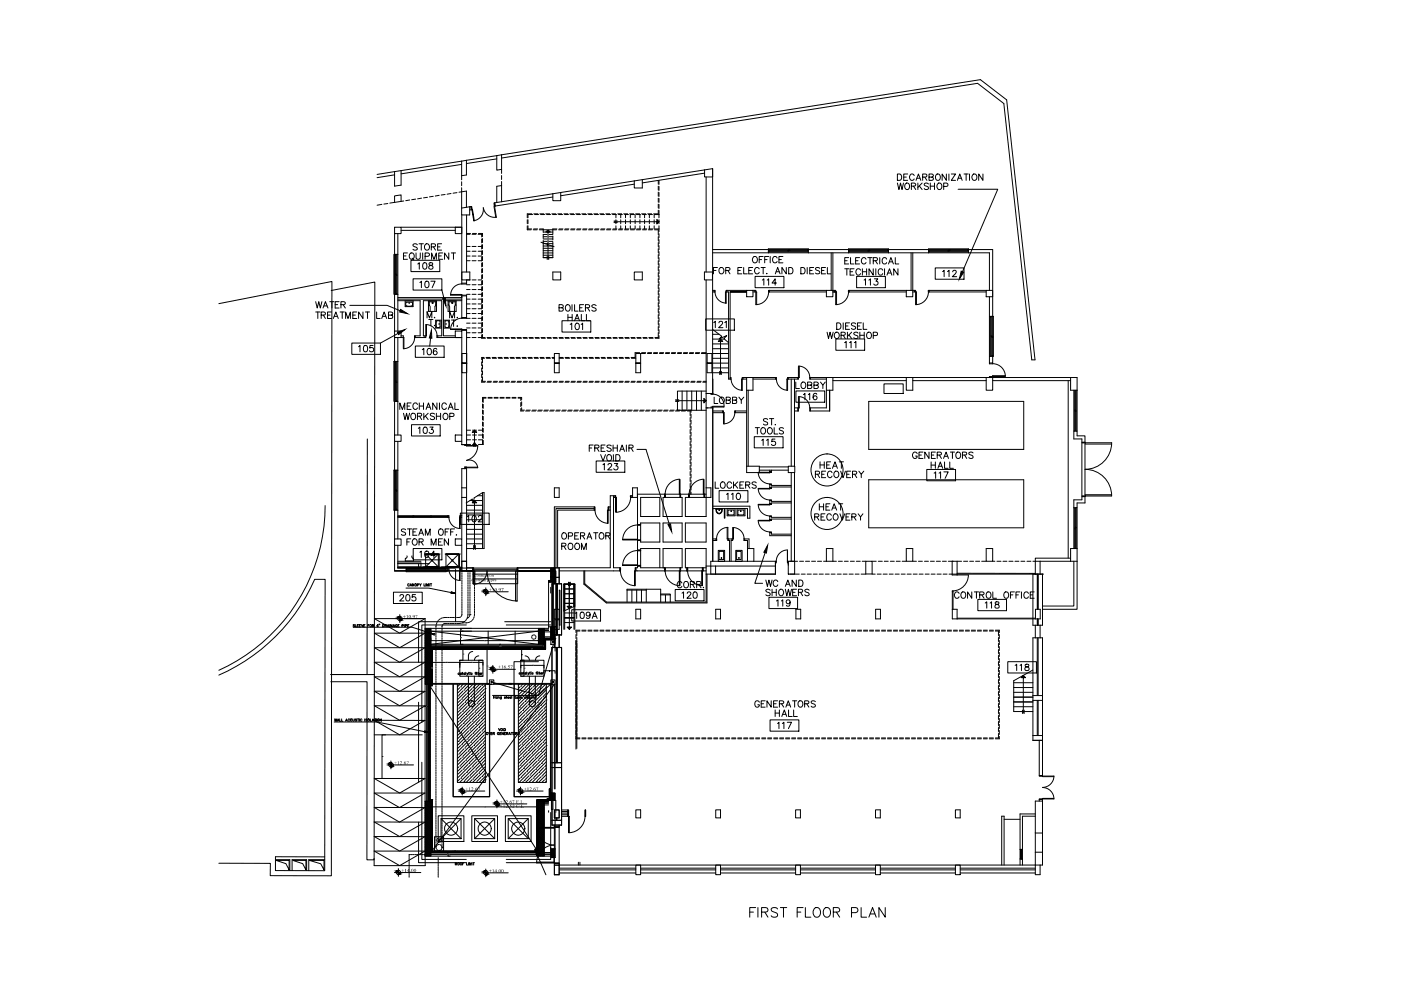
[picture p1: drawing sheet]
<svg xmlns="http://www.w3.org/2000/svg" width="420mm" height="297mm" viewBox="0 0 420 297" stroke-linecap="round" stroke-linejoin="round" font-family="sans-serif">
<!-- layer: 6952-1F$0$A-WALL -->
<g fill="none" stroke="#000" stroke-width=".3">
<path d="M138.4 48.3l1.5-.3v4.5l-1.5 .2zM149 46.7l1.4-.3v4.4l-1.4 .2zM165.8 58.1l-17.4 2.7 .1 1 17.3-2.7M190.2 54.2l-22 3.5M190.2 55.2l-22 3.5M211.3 50.9l-18.7 2.9M211.3 51.9l-18.7 2.9M211.8 53v28.5M213.7 50.5v67.4M118.3 70v6.2h1v-6.2M120.3 68.1h16.2M120.3 69h16.2"/>
<path d="M138.5 64.4v20.7M139.9 62.1v-4.8l-1.5 .2v4.9M139.9 64.4v17.1M141.2 61.9l.2 1h-.5M141.3 61.9l-.4 .1M150.4 60.5v-4.9l-1.4 .2v4.9M213.7 74.8h16.7v1h-16.7M242.4 74.8h12.1v1h-12.1zM249.3 75.8v11.2M249.8 75.8v11.2h.5v.5M266.5 74.8h12v1h-12zM273.2 75.8v11.2"/>
<path d="M273.7 75.8v11.2h.6M118.3 99.2v-11h1v11M119.3 90.1h6.7v10.6h-1.7M119.3 89.7h19.2M119.3 89.2h19.2M138.5 90.1h-5.5v10.6h3.5M138.5 88.3v7.1M138.5 98.6v.6M139.9 83.9v1.2M139.9 88.5v6.9M139.9 98.8v34.9M211.8 83.9v34h2v-4.3"/>
<path d="M213.7 87h.5M213.7 87.5h.5M218 87h5.9M218 87.5h.5v26.1h.5v-26.1M219 87.5h4.9h-4.9M225.8 87h.6M225.8 87.5h.6M230.8 87h17M230.8 87.5h17M249.8 87.5h1.1M271.8 87h-17.1v.5h17.1M273.7 87.5h.6"/>
<path d="M278.7 87h17.1M278.7 87.5h17.1M296.7 87v-11.2h-6.2v-1h7.2v20M296.7 88.9v5.9M118.3 101.2v7.1h1v-7.1M120.3 101.2h.8M120.3 100.7h.7M124.3 101.2h3.4M127.9 100.7h-.9v-10.6h5.5v10.6h-1.5M131 101.2h7.5v29.2M222.8 113.6h1.1M222.8 113.2h1.1"/>
<path d="M223.9 117v22.7M224.4 117v22.7M225.8 113.6h6.8M225.8 113.2h6.8M236.4 113.6h3.1M236.4 113.2h3.3M237.3 113.6v26.1M238.3 113.6v26.1M242.8 113.6h5M242.8 113.2h5M247.8 117v5.3h-5M248.8 117v6.2v-6.2"/>
<path d="M249.8 113.2h22M249.8 114.1h22M273.7 113.2h22.1M273.7 114.1h22.1M296.7 106.8h1v2h-1zM297.7 113.2h23.4M297.7 114.1h23.4M118.3 130.4v-10.1h1v10.1M118.3 132.3v8.6h1v-8.6M138.5 132.3v1M213.7 122.3v45.9M213.8 123.2h2.9"/>
<path d="M213.8 123.7h2.9M220.6 123.2h3.3M220.6 123.7h3.3M227.7 140h8.7M238.3 123.2h1.2M238.3 122.3h1.4M242.8 123.2h6M324.5 132.5v-.9h-2.5v-2.4h1v1.4h2.4v1.9M137.8 155.1h.7M138 154.6h.5M138.5 140.5v5.7M138.5 149.1v12.4"/>
<path d="M139.9 140.5v5.7M139.9 149.1v19.1M144.7 147.7h.5v16.7h-.5zM184 149.1h.5v-.5h-1.5v21.6h-15.3M184 148.6v21.6h1.9v.9h-18.2M189.7 148.6h-.5v.5h.5M192.1 149.1h5.8v5.7h-5.8zM198.9 156.8h5.7v5.7h-5.7zM205.5 156.8h6.3v5.7h-6.3zM211.8 148.1h-.5v1h.5v5.7h-6.3v-5.7h1v-1h-2.4v1h.5v5.7h-5.7v-5.7h.4v-1h-8.1v9.1h.9v-.4h5.8v5.7h-5.8v-.5h-.9v2.9h.9v-.5h5.8v5.8M211.8 146.2v-23.9h2v45.9M213.9 151.7h11"/>
<path d="M213.9 152.4h10.3M217.2 152.4v2.9h.2v-2.9M224.2 155.3h.7M227.7 140.9h8.7M230.9 145.2h.5v.3h5.9M230.9 140.9v.5h.5v-.5M230.9 145.2v1h.5v-.2h5.9M230.9 145.2h.5M237.3 150.3h-5.9v-.3h-.5v1h.5v-.3h5.9M237.3 155.1h-5.9v-.3h-.5v1h.5v-.2h5.9M237.3 141.6v26.6M238.3 141.6v26.6"/>
<path d="M322 149.8h2.5v-1h.9v1.9h-2.4v1.5h-1zM118.3 163.4v7.7h3.5v-.9h-2.5v-6.8M118.3 161.5v-8.6h1v8.6M134.2 170.2v.9M134.6 170.2h-.8v.9h.6M137.8 171.1h4M138.5 170.2h-.5h.5M138.5 163.4v4.8M139.9 170.2h1.9v.9M141.8 171.1h-1.9h1.9M155.3 170.2v.9h.3M155.3 170.2h11"/>
<path d="M155.3 170.2v.9M164.5 174.5h2.2v13.4h-2.2zM166.3 171.1h-11h11M166.3 173.1v1.9M166.5 171.1h.2v3.4h-2.2v-.5h.7v-1.1h1.3zM166.9 175v7.6M167.1 175v7.6M167.7 173.1v1.9M169.1 175.1v8M169.3 175.1v7.9M172.1 175.1v6.7M172.4 175.1v6.6"/>
<path d="M190.7 170.2h.5v-.5h.9v.5h7.2v.9h-8.6zM211.8 169.7v-5.3h-6.3v5.8h.5v.9h-1.9v-.9h.5v-5.8h-5.7v5.8M211.8 170.2h-1v.9h1M213.9 161.5h.8v.5h-.8M214.6 169.7h18M218.8 168.2v-6.2h-.3v-.5h1v.5h-.2v6.2M223.3 162h.9M223.3 161.5h1.3M224.2 168.2h-11v1.5M226.1 168.2h6.7M232.6 168.2v3.9h-19.4M236.1 168.2h.3"/>
<path d="M237.3 160.1h-5.9v-.5h-.5v1h6.4M285.6 168.2h.1M285.6 168.2h1.4v4.1M285.6 172.1h1.4M285.6 168.2v4.1M311.1 172.1v10.5M311.2 172.1v10.5M311.3 172.1v10.5M311.9 168.2h9.2M312.6 172.1h.1M312.6 172.1v15.3h-.7M312.6 172.1h-2.8v15.3h.7"/>
<path d="M321.1 167.3h-10.6v.9M129.2 188.3h32.3M129.2 189.2h32.3M129.2 193.1h32.3M163.2 193.1v1.1h-34M163.2 189.4h2M163.2 191.3h2M163.2 190.9h2M164.5 187.9v.4h-1.3M166.3 194.1h-.8v34.5M166.3 190.3h-.8v-15.3h2.9v15.3h-.7M166.8 194.1v34.5"/>
<path d="M166.9 185.5v4.8M167 190.3v-4.8v4.8M167 182.6v-7.6v7.6M167.1 185.5v4.8M167.1 194.1v34.5M167.7 194.1h.7v34.5M310.5 191.2h-.7v17.3M311.1 185.5v1.9M311.1 191.2v17.3M311.2 185.5v2M311.3 185.5v1.9M311.3 191.2v17.3"/>
<path d="M311.9 191.2h.7v17.3M127.5 205.1v35.1M128.6 205.1v35.1M309.8 209.9v10.6M311.1 209.9v10.6M311.3 209.9v10.6M312.6 209.9v10.6M164.5 239.9h2.2v3.6M165.2 236.5v3.4M165.4 239.9v2.7h.4v-2.7M165.5 230v15.9M168.4 230v15.9"/>
<path d="M122.7 256.7v.3M122.7 257.2v.4M122.7 257.8v.3M122.7 258.3v.4M122.7 258.8v.4M122.7 259.4v.3M122.7 259.9v.4M123.1 256.2h-.4v.3M123.3 256.2h.4M123.8 256.2h.4M124.4 256.2h.3M124.9 256.2h.4"/>
<path d="M125.4 256.2h.4M126 256.2h.3M126.5 256.2h.4M127.1 256.2h.4M129.2 256.6h32.3M129.2 255.5h32.3M131.4 257v.5M131.4 257.7v.3M131.4 258.2v.4M131.4 258.7v.4M131.4 259.3v.3M131.4 259.8v.4"/>
<path d="M163.2 240.2h1.3M163.2 256.6h2M163.2 255.5h2M163.2 241.3h1.3M164.5 243v.5M166.3 247.3v.5h1.4v-.5M167 245.2v.7M300.4 259.3v-14.7h.7v14.7M305.9 257.5v1.8M306.6 257.5v1.8M310.5 255.4v3.9h-142.8v-.5h-1.4v.5M310.5 249.7v-9.6h2.1v9.6"/>
<path d="M310.5 244h-4.6v10.6M310.5 244.6h-3.9v10M312.6 255.4v3.9h-.7M122.7 260.4v.4M122.7 261v.4M122.7 261.5v.4M122.7 262.1v.3M122.7 262.6v.3M131.4 260.4v.3M131.4 260.9v.3M131.4 261.5v.3M131.4 262v.3"/>
<path d="M131.4 262.5v.4M167.7 260.7h23M167.7 260.2h23M167.7 261.7h23M192.1 260.7h22.5M192.1 260.2h22.5M192.1 261.7h22.5M216.1 260.7h22.5M216.1 260.2h22.5M216.1 261.7h22.5M240 260.7h22.6M240 260.2h22.6"/>
<path d="M240 261.7h22.6M264 260.7h22.5M264 260.2h22.5M264 261.7h22.5M288 260.7h22.5M288 260.2h22.5M288 261.7h22.5"/>
</g>
<!-- layer: 6952-1F$0$A-COLS-CONC -->
<g fill="none" stroke="#000" stroke-width=".3">
<path d="M118.3 58.7l2-.3v2l-2 .3zM118.3 51.4l2-.3v4.4l-2 .3zM165.8 58.1l2.4-.4v2.5h-2.4zM190.2 54.2l2.4-.4v2.5h-2.4zM211.3 50.9l2.4-.4v2.5h-2.4zM118.3 68.1h2v1.9h-2zM136.5 68.1h2v1.9h-2zM136.5 68.1h2M138.4 62.4l2.5-.4v2.4h-2.5zM118.3 99.2h2v2h-2zM136.5 99.2h2v2h-2zM138.5 81.5h2.4v2.4h-2.4z"/>
<path d="M165.8 81.5h2.4v2.4h-2.4zM190.2 81.5h2.4v2.4h-2.4zM211.3 81.5h2.4v2.4h-2.4zM223.9 87h1.9v1.9h-1.9zM247.8 87h2v1.9h-2zM271.8 87h1.9v1.9h-1.9zM295.8 87h1.9v1.9h-1.9zM138.5 106h1.5v5.7h-1.5v-2.9h1.5h-1.5zM166.3 106h1.4v5.7h-1.4v-2.9h1.4h-1.4zM190.7 106h1.4v5.7h-1.4zM192.1 108.8h-1.4h1.4M212.1 106h1.4v5.7h-1.4v-2.9h1.4h-1.4z"/>
<path d="M223.9 113.2h1.9v3.8h-1.9zM247.8 113.2h2v3.8h-2zM271.8 113.2h1.9v3.8h-1.9zM295.8 113.2h1.9v3.8h-1.9zM321.1 113.2h1.9v3.8h-1.9zM118.3 130.4h2v1.9h-2zM136.5 130.4h2v1.9h-2zM223.9 139.7h3.8v1.9h-3.8zM236.4 139.7h2v1.9h-2zM138.5 146.2h1.4v2.9h-1.4zM166.3 146.2h1.4v2.9h-1.4zM189.7 146.2h1.4v2.9h-1.4z"/>
<path d="M211.8 146.2h1.4v2.9h-1.4zM118.3 161.5h2v1.9h-2zM136.5 161.5h2v1.9h-2zM138.5 168.2h1.4v2.9h-1.4zM166.3 170.2h1.4v2.9h-1.4zM211.8 169.7h2.8v2.4h-2.8zM213.2 169.7v2.4M224.2 164.4h1.9v3.8h-1.9zM236.4 168.2h1.9v3.9h-1.9zM236.4 168.5v1M236.9 168.2h1.4M236.9 172.1h1.4"/>
<path d="M247.8 164.4h2v3.8h-2zM259.6 168.2h1.9v3.8h-1.9zM271.8 164.4h1.9v3.8h-1.9zM295.8 164.4h1.9v3.8h-1.9zM310.5 172.1h.1M310.5 168.2h1.4v3.9h-1.4zM321.1 164.4h1.9v3.8h-1.9zM166.3 190.3h1.4v3.8h-1.4zM166.3 182.6h1.4v2.9h-1.4zM190.7 182.6h1.4v2.9h-1.4zM214.6 182.6h1.5v2.9h-1.5zM238.7 182.6h1.4v2.9h-1.4z"/>
<path d="M262.6 182.6h1.4v2.9h-1.4zM285.6 182.6h1.4v2.9h-1.4zM310.5 187.4h1.4v3.8h-1.4zM310.5 182.6h1.5v2.9h-1.5zM309.8 208.5h2.8v1.4h-2.8zM165.5 228.6h2.9v1.4h-2.9zM309.8 220.5h2.8v1.4h-2.8zM165.5 245.9h2.9v1.4h-2.9zM166.3 242.7h1.4v2.5h-1.4zM166.3 259.3h1.4v2.9h-1.4zM190.7 242.7h1.4v2.5h-1.4zM190.7 259.3h1.4v2.9h-1.4z"/>
<path d="M214.6 242.7h1.5v2.5h-1.5zM214.6 259.3h1.5v2.9h-1.5zM238.6 242.7h1.4v2.5h-1.4zM238.6 259.3h1.4v2.9h-1.4zM262.6 242.7h1.4v2.5h-1.4zM262.6 259.3h1.4v2.9h-1.4zM286.5 242.7h1.5v2.5h-1.5zM286.5 259.3h1.5v2.9h-1.5zM310.5 249.7h2.1v5.7h-2.1zM310.5 259.3h1.4v2.9h-1.4z"/>
</g>
<!-- layer: 6952-1F$0$A-FLOR-ABOV -->
<g fill="none" stroke="#000" stroke-width=".3">
<path d="M122.9 59.9l-1.2 .3M124.6 59.7l-1.1 .2M126.4 59.4l-1.2 .2M128.2 59.1l-1.2 .2M129.9 58.8l-1.1 .2M131.7 58.5l-1.2 .3M133.5 58.3l-1.2 .2M135.3 58l-1.2 .2M137 57.7l-1.1 .2M138.4 52.7v1.2M138.4 54.5v1.2M138.4 56.3v1.2l-.8 .1"/>
<path d="M150.4 50.8v1.2M150.4 52.6v1.2M150.4 54.4v1.2M197.4 54.1v1.1M197.4 55.8v1.2M197.4 57.6v1.2M197.4 59.4v1.2M197.6 54.1v1.2M197.6 55.9v1.2M197.6 57.7v1.2M197.6 59.5v1.2M114.5 61.3l-1.4 .2"/>
<path d="M116.3 61l-1.2 .2M118.3 60.7l-1.4 .2M121.1 60.2l-.8 .2M158.1 67.7v1.2h1.2M158.1 65.9v1.2M158.3 67.7v.9h1.1M158.3 65.9v1.2M159.5 64.1h-1.4v1.2M159.7 64.3h-1.4v1M159.9 68.9h1.2M160 68.6h1.2M160.1 64.1h1.2"/>
<path d="M160.3 64.3h1.2M161.8 68.6h1.1v.3h-1.2M161.9 64.1h1.2M162.1 64.3h1.2M163.7 64.1h1.2M163.9 64.3h1.2M165.5 64.1h1.2M165.7 64.3h1.2M167 68.6h-1.2v.3h1.1M167.3 64.1h1.2M167.5 64.3h1.2M167.5 68.9h1.2"/>
<path d="M167.7 68.6h1.1M169.1 64.1h1.2M169.3 64.3h1.2M169.3 68.9h1.2M169.4 68.6h1.2M170.9 64.1h1.2M171.1 64.3h1.2M171.1 68.9h1.2M171.2 68.6h1.2M172.6 64.1h1.3M172.9 64.3h1.2M172.9 68.9h1.2"/>
<path d="M173 68.6h1.2M174.5 64.1h1.2M174.7 64.3h1.2M174.7 68.9h1.2M174.8 68.6h1.2M176.2 64.1h1.3M176.5 64.3h1.2M176.5 68.9h1.2M176.6 68.6h1.2M178.1 64.1h1.2M178.3 64.3h1.2M178.3 68.9h1.2"/>
<path d="M178.4 68.6h1.2M179.8 64.1h1.2M180.1 64.3h1.2M180.1 68.9h1.2M180.2 68.6h1.2M181.7 64.1h1.2M181.9 64.3h1.2M181.9 68.9h1.2M182 68.6h1.2M183.4 64.1h1.2M183.7 64.3h1.2M183.7 68.9h1.2"/>
<path d="M183.8 68.6h1.2M185.3 64.1h1.2M185.5 64.3h1.2M185.5 68.9h1.2M185.6 68.6h1.2M187 64.1h1.2M187.3 64.3h1.2M187.3 68.9h1.2M187.4 68.6h1.2M188.8 64.1h1.2M189.1 64.3h1.2M189.1 68.9h1.2"/>
<path d="M189.2 68.6h1.2M190.6 64.1h1.2M190.9 64.3h1.2M190.9 68.9h1.2M191 68.6h1.2M192.4 64.1h1.2M192.7 64.3h1.2M192.7 68.9h1.2M192.8 68.6h1.2M194.2 64.1h1.2M194.5 64.3h1.2M194.5 68.9h1.2"/>
<path d="M194.6 68.6h1.2M196.3 68.9h1.1v1.5M196.4 68.6h1.2v.8M197.4 61.2v1.2M197.4 63v1.1h-1.4M197.4 71v1.1M197.4 72.7v1.3M197.4 74.5v1.2M197.4 76.3v1.2M197.4 78.1v1.2M197.4 79.9v1.2M197.6 61.3v1.2"/>
<path d="M197.6 63.1v1.2h-1.3M197.6 70.1v1.1M197.6 71.8v1.2M197.6 73.6v1.2M197.6 75.4v1.2M197.6 77.2v1.2M197.6 79v1.2M197.4 99.7v1.5h-1M197.4 81.7v1.2M197.4 83.5v1.2M197.4 85.3v1.2M197.4 87.1v1.2"/>
<path d="M197.4 88.9v1.2M197.4 90.7v1.2M197.4 92.5v1.2M197.4 94.3v1.2M197.4 96.1v1.2M197.4 97.9v1.2M197.6 80.8v1.2M197.6 82.6v1.2M197.6 84.4v1.2M197.6 86.2v1.2M197.6 88v1.2M197.6 89.8v1.2"/>
<path d="M197.6 91.6v1.2M197.6 93.4v1.2M197.6 95.2v1.2M197.6 97v1.2M197.6 98.8v1.2M144.5 108.5v1.1M144.5 110.3v1.2M144.5 112.1v1.1M144.5 113.8v.8h1M144.7 112.9v1.4h.9M144.7 109.3v1.3M144.7 111.2v1.2"/>
<path d="M145.2 107.1h-.7v.8M145.3 107.4h-.6v1.4M145.5 101.2h-1v.2h1.1M145.8 107.1h1.2M145.8 119.1h-1.1v1.4M145.8 119.3h-.9v1.3M145.9 107.4h1.2M146.1 101.2h1.2M146.1 114.6h1.2M146.2 101.4h1.2M146.2 114.3h1.2M146.4 119.1h1.2"/>
<path d="M146.4 119.3h1.2M147.6 107.1h1.2M147.7 107.4h1.2M147.9 101.2h1.2M147.9 114.6h1.2M148 101.4h1.2M148 114.3h1.2M148.2 119.1h1.2M148.2 119.3h1.2M149.4 107.1h1.2M149.5 107.4h1.2M149.7 101.2h1.1"/>
<path d="M149.7 114.6h1.1M149.8 101.4h1.2M149.8 114.3h1.2M150 119.1h1.2M150 119.3h1.2M151.2 107.1h1.2M151.3 107.4h1.2M151.5 101.2h1.2M151.5 114.6h1.2M151.6 101.4h1.2M151.6 114.3h1.2M151.8 119.1h1.2"/>
<path d="M151.8 119.3h1.2M153 107.1h1.1M153.1 107.4h1.2M153.3 101.2h1.1M153.3 114.6h1.1M153.4 101.4h1.2M153.4 114.3h1.2M153.6 119.1h1.1M153.6 119.3h1.1M154.7 107.1h1.3M154.9 107.4h1.2M155 101.2h1.3"/>
<path d="M155 114.6h1.3M155.2 101.4h1.2M155.2 114.3h1.2M155.4 119.1h1v.7M155.4 119.3h.8v.8M156.6 107.1h1.1M156.7 107.4h1.2M156.9 101.2h1.1M156.9 114.6h1.1M157 101.4h1.2M157 114.3h1.2M158.3 107.1h1.3"/>
<path d="M158.5 107.4h1.2M158.6 101.2h1.3M158.6 114.6h1.3M158.8 101.4h1.1M158.8 114.3h1.1M160.2 107.1h1.1M160.3 107.4h1.2M160.5 101.2h1.1M160.5 114.6h1.1M160.6 101.4h1.2M160.6 114.3h1.2M161.9 107.1h1.2"/>
<path d="M162.1 107.4h1.2M162.2 101.2h1.3M162.2 114.6h1.3M162.4 101.4h1.1M162.4 114.3h1.1M163.8 107.1h1.1M163.8 107.4h1.3M164.1 101.2h1.1M164.1 114.6h1.1M164.2 101.4h1.2M164.2 114.3h1.2M165.5 107.1h.8"/>
<path d="M165.7 107.4h.6M165.8 101.2h1.2M165.8 114.6h1.2M166 101.4h1.1M166 114.3h1.1M167.7 101.2h1.1M167.7 114.6h1.1M167.7 107.1h1.2M167.7 107.4h1.3M167.7 101.4h1.3M167.7 114.3h1.3M169.4 101.2h1.2"/>
<path d="M169.4 114.6h1.2M169.5 107.1h1.2M169.6 101.4h1.1M169.6 114.3h1.1M169.6 107.4h1.2M171.2 101.2h1.2M171.2 114.6h1.2M171.3 107.1h1.2M171.3 101.4h1.3M171.3 114.3h1.3M171.4 107.4h1.2M173 101.2h1.2"/>
<path d="M173 114.6h1.2M173.1 107.1h1.2M173.2 101.4h1.1M173.2 114.3h1.1M173.2 107.4h1.2M174.8 101.2h1.2M174.8 114.6h1.2M174.9 107.1h1.2M174.9 101.4h1.2M174.9 114.3h1.2M175 107.4h1.2M176.6 101.2h1.2"/>
<path d="M176.6 114.6h1.2M176.7 107.1h1.2M176.8 101.4h1.1M176.8 114.3h1.1M176.8 107.4h1.2M178.4 101.2h1.2M178.4 114.6h1.2M178.5 107.1h1.2M178.5 101.4h1.2M178.5 114.3h1.2M178.6 107.4h1.2M180.2 101.2h1.2"/>
<path d="M180.2 114.6h1.2M180.3 107.1h1.2M180.3 101.4h1.2M180.3 114.3h1.2M180.4 107.4h1.2M182 101.2h1.2M182 114.6h1.2M182.1 107.1h1.2M182.1 101.4h1.2M182.1 114.3h1.2M182.2 107.4h1.2M183.8 101.2h1.2"/>
<path d="M183.8 114.6h1.2M183.9 107.1h1.2M183.9 101.4h1.2M183.9 114.3h1.2M184 107.4h1.2M185.6 101.2h1.2M185.6 114.6h1.2M185.6 107.1h1.3M185.7 101.4h1.2M185.7 114.3h1.2M185.8 107.4h1.2M187.4 101.2h1.2"/>
<path d="M187.4 114.6h1.2M187.5 107.1h1.2M187.5 101.4h1.2M187.5 114.3h1.2M187.6 107.4h1.2M189.2 101.2h1.2M189.2 114.6h1.2M189.3 101.4h1.2M189.3 114.3h1.2M189.4 107.4h1.3M191 101.2h1.2M191 114.6h1.2"/>
<path d="M191.1 101.4h1.2M191.1 114.3h1.2M191.8 105.7h-1.3v1.4h-1.3M192.1 106h1.5M192.4 105.7h1.2M192.8 101.2h1.2M192.8 114.6h1.2M192.9 101.4h1.2M192.9 114.3h1.2M194.2 106h1.2M194.2 105.7h1.2M194.6 101.2h1.2"/>
<path d="M194.6 114.6h1.2M194.7 101.4h1.2M194.7 114.3h1.2M196 106h1.2M196 105.7h1.2M196.4 114.6h1.2M196.5 114.3h1.2M197.6 100.6v.8h-1.1M197.8 106h1.1M197.8 105.7h1.2M198.2 114.6h1.2M198.3 114.3h1.2"/>
<path d="M199.6 106h1.2M199.6 105.7h1.2M200 114.6h1.2M200.1 114.3h1.2M201.4 106h1.1M201.4 105.7h1.2M201.8 114.6h1.2M201.9 114.3h1.2M203.2 106h1.2M203.2 105.7h1.2M203.6 114.6h1.2M203.7 114.3h1.2"/>
<path d="M204.9 106h1.2M205 105.7h1.2M205.4 114.6h1.2M205.5 114.3h1.2M206.7 106h1.3M206.8 105.7h1.2M207.2 114.6h1.2M207.3 114.3h1.2M208.5 106h1.2M208.6 105.7h1.2M209 114.6h1.2M209.1 114.3h1.2"/>
<path d="M210.3 106h1.5M210.4 105.7h1.4M210.7 114.6h1.1M210.9 114.3h.9M144.7 121.1v1.2M144.7 122.9v1.2M144.7 124.7v1.2M144.7 126.5v1.2M144.7 128.3v1.2M144.7 130v1.3M144.7 131.9v1.3h.2v-1.2M144.9 121.2v1.2"/>
<path d="M144.9 123v1.2M144.9 124.8v1.2M144.9 126.6v1.2M144.9 128.4v1.2M144.9 130.2v1.2M156.2 122.5v.7h.8M156.2 120.7v1.2M156.4 122.2v.7h.9M156.4 120.4v1.2M157.6 123.2h1.2M157.9 122.9h1.2M159.4 123.2h1.2"/>
<path d="M159.7 122.9h1.2M161.2 123.2h1.2M161.5 122.9h1.2M163 123.2h1.2M163.3 122.9h1.2M164.8 123.2h1.2M165.1 122.9h1.2M166.6 123.2h1.2M166.8 122.9h1.2M168.4 123.2h1.2M168.7 122.9h1.2M170.2 123.2h1.2"/>
<path d="M170.4 122.9h1.2M172 123.2h1.2M172.3 122.9h1.2M173.8 123.2h1.2M174 122.9h1.2M175.6 123.2h1.2M175.8 122.9h1.3M177.4 123.2h1.2M177.6 122.9h1.2M179.2 123.2h1.2M179.4 122.9h1.3M181 123.2h1.2"/>
<path d="M181.2 122.9h1.2M182.8 123.2h1.2M183 122.9h1.2M184.6 123.2h1.2M184.8 122.9h1.2M186.4 123.2h1.2M186.6 122.9h1.2M188.2 123.2h1.2M188.4 122.9h1.2M190 123.2h1.2M190.2 122.9h1.2M191.8 123.2h1.2"/>
<path d="M192 122.9h1.2M193.6 123.2h1.1M193.8 122.9h1.2M195.4 123.2h1.2M195.6 122.9h1.2M197.2 123.2h1.1M197.4 122.9h1.2M198.9 123.2h1.3M199.2 122.9h1.2M200.8 123.2h1.1M201 122.9h1.2M202.5 123.2h1.3"/>
<path d="M202.8 122.9h1.2M204.4 123.2h1.1M204.6 122.9h1.2M206.1 123.2h.9v1.4M206.4 122.9h.8v.7M207 125.2v1.2M207 127v1.2M207 128.8v1.2M207 130.6v1.1M207 132.4v1.2M207 134.2v1.1M207 135.9v1.3"/>
<path d="M207 137.8v1.1M207 139.5v1.3M207.2 124.2v1.1M207.2 125.9v1.2M207.2 127.8v1.1M207.2 129.5v1.2M207.2 131.3v1.2M207.2 133.1v1.2M207.2 134.9v1.2M207.2 136.7v1.2M207.2 138.5v1.2M207 141.4v1.1"/>
<path d="M207 143.1v1.2M207 144.9v1.2M207 146.7v1.4M207.2 140.3v1.2M207.2 142.1v1.2M207.2 143.9v1.2M207.2 145.7v1.2M207.2 147.5v.6M238.3 168.2h.9M238.3 172.1h1.4M239.8 168.2h1.2M240.3 172.1h1.2"/>
<path d="M241.6 168.2h1.2M242.1 172.1h1.2M243.4 168.2h1.2M243.9 172.1h1.2M245.2 168.2h1.2M245.7 172.1h1.2M247 168.2h.8M247.5 172.1h1.2M249.3 172.1h1.2M249.8 168.2h1M251.1 172.1h1.2M251.4 168.2h1.2"/>
<path d="M252.9 172.1h1.2M253.2 168.2h1.2M254.6 172.1h1.3M255 168.2h1.2M256.5 172.1h1.2M256.8 168.2h1.2M258.2 172.1h1.4M258.6 168.2h1M261.5 168.2h1.3M261.5 172.1h1M263.1 172.1h1.2M263.4 168.2h1.2"/>
<path d="M264.9 172.1h1.2M265.2 168.2h1.2M266.7 172.1h1.2M267 168.2h1.2M268.4 172.1h1.3M268.8 168.2h1.2M270.3 172.1h1.2M270.6 168.2h1.2M272 172.1h1.3M273.7 168.2h1.1M273.9 172.1h1.2M275.4 168.2h1.2"/>
<path d="M275.6 172.1h1.2M277.3 168.2h1.1M277.5 172.1h1.2M279 168.2h1.2M279.2 172.1h1.2M280.8 168.2h1.2M281 172.1h1.3M282.6 168.2h1.2M282.8 172.1h1.2M284.4 168.2h1.2M284.6 172.1h1M287 168.2h1.4"/>
<path d="M289 168.2h1.2M290.8 168.2h1.2M292.6 168.2h1.2M294.4 168.2h1.4M297.7 168.2h.7M299 168.2h1.2M300.8 168.2h1.2M302.6 168.2h1.2M304.4 168.2h1.2M306.2 168.2h1.2M308 168.2h1.2M309.8 168.2h.7"/>
<path d="M172.7 190.2v1.2M172.7 192v1.2M172.7 193.8v1.2M172.7 195.6v1.2M172.7 197.4v1.2M172.7 199.2v1.2M173 191.1v1.2M173 192.9v1.2M173 194.7v1.2M173 196.5v1.2M173 198.3v1.2M173.9 189.1h-.9v1.4"/>
<path d="M173.9 188.9h-1.2v.7M174.5 189.1h1.2M174.5 188.9h1.2M176.3 189.1h1.2M176.3 188.9h1.2M178.1 189.1h1.2M178.1 188.9h1.2M179.9 189.1h1.2M179.9 188.9h1.2M181.7 189.1h1.2M181.7 188.9h1.2M183.5 189.1h1.2"/>
<path d="M183.5 188.9h1.2M185.3 189.1h1.2M185.3 188.9h1.2M187.1 189.1h1.2M187.1 188.9h1.2M188.9 189.1h1.2M188.9 188.9h1.2M190.7 189.1h1.2M190.7 188.9h1.2M192.5 189.1h1.2M192.5 188.9h1.2M194.3 189.1h1.2"/>
<path d="M194.3 188.9h1.2M196.1 189.1h1.2M196.1 188.9h1.2M197.9 189.1h1.2M197.9 188.9h1.2M199.7 189.1h1.2M199.7 188.9h1.2M201.5 189.1h1.2M201.5 188.9h1.2M203.3 189.1h1.2M203.3 188.9h1.2M205.1 189.1h1.2"/>
<path d="M205.1 188.9h1.2M206.9 189.1h1.2M206.9 188.9h1.2M208.7 189.1h1.2M208.7 188.9h1.2M210.5 189.1h1.2M210.5 188.9h1.2M212.3 189.1h1.2M212.3 188.9h1.2M214.1 189.1h1.2M214.1 188.9h1.2M215.9 189.1h1.2"/>
<path d="M215.9 188.9h1.2M217.6 189.1h1.2M217.6 188.9h1.2M219.5 189.1h1.2M219.5 188.9h1.2M221.2 189.1h1.2M221.2 188.9h1.2M223 189.1h1.3M223 188.9h1.3M224.8 189.1h1.2M224.8 188.9h1.2M226.6 189.1h1.3"/>
<path d="M226.6 188.9h1.3M228.4 189.1h1.2M228.4 188.9h1.2M230.2 189.1h1.3M230.2 188.9h1.3M232 189.1h1.2M232 188.9h1.2M233.8 189.1h1.2M233.8 188.9h1.2M235.6 189.1h1.2M235.6 188.9h1.2M237.4 189.1h1.2"/>
<path d="M237.4 188.9h1.2M239.2 189.1h1.2M239.2 188.9h1.2M241 189.1h1.2M241 188.9h1.2M242.8 189.1h1.2M242.8 188.9h1.2M244.6 189.1h1.2M244.6 188.9h1.2M246.4 189.1h1.2M246.4 188.9h1.2M248.2 189.1h1.2"/>
<path d="M248.2 188.9h1.2M250 189.1h1.2M250 188.9h1.2M251.8 189.1h1.2M251.8 188.9h1.2M253.6 189.1h1.2M253.6 188.9h1.2M255.4 189.1h1.2M255.4 188.9h1.2M257.2 189.1h1.2M257.2 188.9h1.2M259 189.1h1.2"/>
<path d="M259 188.9h1.2M260.8 189.1h1.2M260.8 188.9h1.2M262.6 189.1h1.2M262.6 188.9h1.2M264.4 189.1h1.2M264.4 188.9h1.2M266.2 189.1h1.1M266.2 188.9h1.1M267.9 189.1h1.3M267.9 188.9h1.3M269.8 189.1h1.1"/>
<path d="M269.8 188.9h1.1M271.5 189.1h1.3M271.5 188.9h1.3M273.4 189.1h1.1M273.4 188.9h1.1M275.1 189.1h1.3M275.1 188.9h1.3M277 189.1h1.1M277 188.9h1.1M278.7 189.1h1.2M278.7 188.9h1.2M280.6 189.1h1.1"/>
<path d="M280.6 188.9h1.1M282.3 189.1h1.2M282.3 188.9h1.2M284.1 189.1h1.2M284.1 188.9h1.2M285.9 189.1h1.2M285.9 188.9h1.2M287.7 189.1h1.2M287.7 188.9h1.2M289.5 189.1h1.2M289.5 188.9h1.2M291.3 189.1h1.2"/>
<path d="M291.3 188.9h1.2M293.1 189.1h1.2M293.1 188.9h1.2M294.9 189.1h1.2M294.9 188.9h1.2M296.7 189.1h1.2M296.7 188.9h1.2M298.5 189.1h.9v1.4M298.5 188.9h1.2v.7M299.4 191.1v1.2M299.4 192.9v1.2M299.4 194.7v1.2"/>
<path d="M299.4 196.5v1.2M299.4 198.3v1.2M299.7 190.2v1.2M299.7 192v1.2M299.7 193.8v1.2M299.7 195.6v1.2M299.7 197.4v1.2M299.7 199.2v1.2M172.7 201v1.2M172.7 202.8v1.2M172.7 204.6v1.2M172.7 206.4v1.2"/>
<path d="M172.7 208.2v1.2M172.7 210v1.2M172.7 211.8v1.1M172.7 213.6v1.2M172.7 215.3v1.2M172.7 217.1v1.3M172.7 218.9v1.2M173 200.1v1.2M173 201.9v1.2M173 203.7v1.2M173 205.5v1.2M173 207.3v1.1"/>
<path d="M173 209v1.3M173 210.9v1.1M173 212.6v1.3M173 214.5v1.1M173 216.2v1.3M173 218.1v1.1M173 219.8v1.4h.9M299.4 219.8v1.4h-.9M299.4 200.1v1.2M299.4 201.9v1.2M299.4 203.7v1.2M299.4 205.5v1.2"/>
<path d="M299.4 207.3v1.1M299.4 209v1.3M299.4 210.9v1.1M299.4 212.6v1.3M299.4 214.5v1.1M299.4 216.2v1.3M299.4 218.1v1.1M299.7 201v1.2M299.7 202.8v1.2M299.7 204.6v1.2M299.7 206.4v1.2M299.7 208.2v1.2"/>
<path d="M299.7 210v1.2M299.7 211.8v1.1M299.7 213.6v1.2M299.7 215.3v1.2M299.7 217.1v1.3M299.7 218.9v1.2M172.7 220.7v.7h1.2M174.5 221.4h1.2M174.5 221.2h1.2M176.3 221.4h1.2M176.3 221.2h1.2M178.1 221.4h1.2"/>
<path d="M178.1 221.2h1.2M179.9 221.4h1.2M179.9 221.2h1.2M181.7 221.4h1.2M181.7 221.2h1.2M183.5 221.4h1.2M183.5 221.2h1.2M185.3 221.4h1.2M185.3 221.2h1.2M187.1 221.4h1.2M187.1 221.2h1.2M188.9 221.4h1.2"/>
<path d="M188.9 221.2h1.2M190.7 221.4h1.2M190.7 221.2h1.2M192.5 221.4h1.2M192.5 221.2h1.2M194.3 221.4h1.2M194.3 221.2h1.2M196.1 221.4h1.2M196.1 221.2h1.2M197.9 221.4h1.2M197.9 221.2h1.2M199.7 221.4h1.2"/>
<path d="M199.7 221.2h1.2M201.5 221.4h1.2M201.5 221.2h1.2M203.3 221.4h1.2M203.3 221.2h1.2M205.1 221.4h1.2M205.1 221.2h1.2M206.9 221.4h1.2M206.9 221.2h1.2M208.7 221.4h1.2M208.7 221.2h1.2M210.5 221.4h1.2"/>
<path d="M210.5 221.2h1.2M212.3 221.4h1.2M212.3 221.2h1.2M214.1 221.4h1.1M214.1 221.2h1.1M215.9 221.4h1.2M215.9 221.2h1.2M217.6 221.4h1.2M217.6 221.2h1.2M219.4 221.4h1.3M219.4 221.2h1.3M221.2 221.4h1.2"/>
<path d="M221.2 221.2h1.2M223 221.4h1.3M223 221.2h1.3M224.8 221.4h1.2M224.8 221.2h1.2M226.6 221.4h1.2M226.6 221.2h1.2M228.4 221.4h1.2M228.4 221.2h1.2M230.2 221.4h1.2M230.2 221.2h1.2M232 221.4h1.2"/>
<path d="M232 221.2h1.2M233.8 221.4h1.2M233.8 221.2h1.2M235.6 221.4h1.2M235.6 221.2h1.2M237.4 221.4h1.2M237.4 221.2h1.2M239.2 221.4h1.2M239.2 221.2h1.2M241 221.4h1.2M241 221.2h1.2M242.8 221.4h1.2"/>
<path d="M242.8 221.2h1.2M244.6 221.4h1.2M244.6 221.2h1.2M246.4 221.4h1.2M246.4 221.2h1.2M248.2 221.4h1.2M248.2 221.2h1.2M250 221.4h1.2M250 221.2h1.2M251.8 221.4h1.2M251.8 221.2h1.2M253.6 221.4h1.2"/>
<path d="M253.6 221.2h1.2M255.4 221.4h1.2M255.4 221.2h1.2M257.2 221.4h1.2M257.2 221.2h1.2M259 221.4h1.2M259 221.2h1.2M260.8 221.4h1.2M260.8 221.2h1.2M262.6 221.4h1.2M262.6 221.2h1.2M264.3 221.4h1.3"/>
<path d="M264.3 221.2h1.3M266.2 221.4h1.1M266.2 221.2h1.1M267.9 221.4h1.3M267.9 221.2h1.3M269.8 221.4h1.1M269.8 221.2h1.1M271.5 221.4h1.3M271.5 221.2h1.3M273.4 221.4h1.1M273.4 221.2h1.1M275.1 221.4h1.2"/>
<path d="M275.1 221.2h1.2M277 221.4h1.1M277 221.2h1.1M278.7 221.4h1.2M278.7 221.2h1.2M280.5 221.4h1.2M280.5 221.2h1.2M282.3 221.4h1.2M282.3 221.2h1.2M284.1 221.4h1.2M284.1 221.2h1.2M285.9 221.4h1.2"/>
<path d="M285.9 221.2h1.2M287.7 221.4h1.2M287.7 221.2h1.2M289.5 221.4h1.2M289.5 221.2h1.2M291.3 221.4h1.2M291.3 221.2h1.2M293.1 221.4h1.2M293.1 221.2h1.2M294.9 221.4h1.2M294.9 221.2h1.2M296.7 221.4h1.2"/>
<path d="M296.7 221.2h1.2M299.7 220.7v.7h-1.2"/>
</g>
<!-- layer: 6952-1F$0$A-DOOR -->
<g fill="none" stroke="#000" stroke-width=".3">
<path d="M141.2 61.9h.2l.2 .7-.2 .3zM148.1 60.8h.3l.1 1-.3-.2zM148.9 65.1a3.5 3.5 0 0 1-4-2.8 3.4 3.4 0 0 1-2.8 3.9l-.6-3.4h.2l.6 3.4M148.9 65.2l-.6-3.4h-.2l.6 3.4M127.9 97.3v3.4M135.1 88.5h4.8M135.1 88.3h3.4M135.1 98.8h4.8M135.1 98.6h3.4M138.5 88.7h1.4M138.5 84.9h1.4M138.5 99h1.4"/>
<path d="M138.5 95.2h1.4M138.5 95.4h1.4M138.5 95.4a3.4 3.4 0 0 0-3.4 3.3M139.9 85.1a3.7 3.7 0 0 0-4.8 3.4M214.2 87h.2v.5h-.2zM214.4 87.5a3.4 3.4 0 0 0 3.4 3.3v-3.8h.2v.5h-.4v3.4M226.7 91.3v-4.3h-.3v.5h.5v3.8M230.5 87h.3v.5h-.3zM230.5 87.5a3.8 3.8 0 0 1-3.8 3.8M250.3 87h.3v4.3a3.8 3.8 0 0 0 3.9-3.8M250.3 87.5h.6v3.8M254.4 87.5h.3"/>
<path d="M254.7 87h-.3v.5M274.6 91.3v-4.3h-.3v.5h.5v3.8M278.4 87h.3v.5h-.3zM278.4 87.5a3.8 3.8 0 0 1-3.8 3.8M121 100.7v3.8M121.1 101.2v3.3M124.3 100.7v.5M124.3 101.2a3.4 3.4 0 0 1-3.3 3.3M124.6 100.7v.5M127.4 100.7v.5M131 100.7v.5M131.1 100.6a3.3 3.3 0 0 0-3.4-3.3v3.9"/>
<path d="M131.3 100.7v.5M211.9 117.9h.4M213.2 117.9v.3a3.4 3.4 0 0 1 3.9 3.8h-3.9v.3M213.8 117.9v.3M219 113.2h.2v.4h-.2zM219.3 113.6a3.4 3.4 0 0 0 3.3 3.4M222.4 117v-3.4h.4v-.4h-.2v3.8M232.6 113.2h.2v.4h-.2zM232.8 113.6a3.4 3.4 0 0 0 3.4 3.4M236 117v-3.4h.4v-.4h-.2v3.8M239.2 113.1v.5M239.5 118.9v4.3"/>
<path d="M239.5 118.9a3.4 3.4 0 0 1 3.3 3.3M239.7 109.8v3.4M239.7 118.9v3.4M242.8 113.1v.5M242.8 113.1a3.4 3.4 0 0 0-3.3-3.4v3.9M243 113.1v.5M296.7 108.8v.3a3.9 3.9 0 0 1 4.8 3.7M297.7 112.6h3.8M297.7 108.8v.3M297.7 112.6v.6M301.5 112.9h-4.8v.3h.5M138.5 133.3h1.4h-1.4"/>
<path d="M139.4 133.3h.5h-.5v.2h3.9M139.4 140h.5M139.4 139.9v.6M139.9 133.7h3.4M139.9 138a2.52 2.52 0 0 1 3.4 2.2h-3.9M143.3 133.5a4.5 4.5 0 0 1-3.4 4.5M211.9 122.3h.4M217.1 121.8h-3.3v.5M220.3 123.2h.3v.5h-.3zM220.4 123.7a3.4 3.4 0 0 1-3.4 3.3v-3.8h-.3v.5h.5v3.3M239.2 122.3v.9M242.8 122.3v.9"/>
<path d="M243 122.3v.9M324.5 132.5h.9v.2l-.9 .1zM333.3 133.1h-7.9v-.4h8a8 8 0 0 1-8 8 8 8 0 0 1 8 8h-8v-.4h7.9M134.4 154.6h.2v.5h-.2zM134.6 155a3.4 3.4 0 0 0 3.4 3.4M137.8 155.1v3.3M138 155.5v-.9v3.8M138.5 140.5h1.4M139.9 140h3.4M178.2 151.9h.2v1h-.2zM178.4 152.9a4 4 0 0 0 3.8 3.9M182.2 152.9h.2v4h-.2z"/>
<path d="M182.3 151.9h.3v1h-.2zM184.5 148.6h.2l-.1 .5h-.1zM184.6 149.1h.2v4.4h-.2zM189 148.6h.2v.5h-.1zM189.1 149.1a4.5 4.5 0 0 1-4.2 4.4M191.2 157.2h.9v.2h-.9zM191.2 157.4a4.5 4.5 0 0 0-4.4 4.2M199.3 148.1h.2v1h-.2zM203.7 143.7h.2v4.4h-.2zM203.7 143.6a4.5 4.5 0 0 0-4.2 4.5M203.9 148.1h.2v1h-.2zM206.5 148.1h.2v1h-.2z"/>
<path d="M210.9 143.7h.2v4.4h-.2zM210.9 143.6a4.5 4.5 0 0 0-4.2 4.5M211.1 148.1h.2v1h-.2zM218.1 158.1v3.4h.4M218.3 158.1v3.9h.2M218.3 158.1a3.4 3.4 0 0 0-3.4 3.4M220 158.2v3.3h-.5M227.4 141.6h3.5v.1h-3.5zM227.4 146.4h3.5v.2h-3.5zM227.4 151.2h3.5v.1h-3.5zM227.4 156h3.5v.1h-3.5zM227.4 141.7a3.5 3.5 0 0 0 3.5 3.3"/>
<path d="M227.4 146.5a3.5 3.5 0 0 0 3.5 3.4M227.4 151.3a3.5 3.5 0 0 0 3.5 3.3M227.4 156.1a3.5 3.5 0 0 0 3.5 3.3M230.9 141.4h.5v.2h-.5zM230.9 145.1l.5-.1v.2h-.5zM230.9 149.9l.5-.1v.2h-.5zM230.9 146.2h.5v.2h-.5zM230.9 151h.5v.2h-.5zM230.9 154.7l.5-.1v.2zM230.9 159.5l.5-.1v.2h-.5zM230.9 155.8h.5v.2h-.5zM324.5 148.6l.9 .1v.1h-.9z"/>
<path d="M134.4 170.2v.9M134.6 170.2a3.4 3.4 0 0 0 3.4 3.8M137.8 171.1v2.9M138 171.1v-.9v3.8M138 170.2v.4M141.8 170.2h.2v.9h-.2zM142 171.1h.4v4h-.4zM142.5 175.1a4 4 0 0 0 3.6-4 9 9 0 0 0 8.6 9M154.6 171.1h.5v9.1h-.5zM155 170.2h.3v.9h-.2zM185.9 170.2h.2v.9h-.2zM186.1 171.1a4.5 4.5 0 0 0 4.2 4.5"/>
<path d="M186.7 169.3h4.5v.2h-4.5zM186.7 161.6h4.5v.2h-4.5zM190.3 171.1h.2v4.5h-.2zM190.5 170.2h.2v.9h-.2zM191.2 169.5h.9v.2h-.9zM191.2 164.9h.9v.2h-.9zM191.2 161.8h.9v.2h-.9zM191.2 165a4.5 4.5 0 0 0-4.4 4.3M199.3 170.2h.2v.9h-.2zM199.5 171.1a4.5 4.5 0 0 0 4.2 4.5M203.7 171.1h.2v4.5h-.2zM203.9 170.2h.2v.9h-.2z"/>
<path d="M206 170.2h.3l-.1 .9h-.2zM206.2 171.1a4.5 4.5 0 0 0 4.3 4.5M210.5 171.1h.2v4.5h-.2zM210.6 170.2h.2v.9h-.1zM214.7 161.5h.2v.5h-.2M223.1 161.5h.2v.5h-.2a3.4 3.4 0 0 0-3.3-3.9l-.1 3.9h-.2M236.1 168.2v.5h.3M236.1 168.5l.1-3.7a3.4 3.4 0 0 0-3.4 3.9h-.2M285.6 172.3h4.8M285.6 177.1h.2M290.4 172.3a4.8 4.8 0 0 1-4.5 4.8M311.7 232.5h.9v.1l-.9 .1z"/>
<path d="M311.7 239.4l.9 .1v.1h-.9zM316.1 232.6a3.5 3.5 0 0 1-3.4 3.5 3.4 3.4 0 0 1 3.4 3.4h-3.5v-.2h3.4M316.1 232.6h-3.5v.2h3.4M160.9 248h5.4v.2h-5.4M160.9 248a5.4 5.4 0 0 0 5.4 5.3M166.3 258.7l1.4-.1v.2h-1.4zM166.3 247.8h1.4v.2h-1.2zM166.3 253.3a5.4 5.4 0 0 0-5.4 5.4h5.4v-.3h-5.4"/>
</g>
<!-- layer: 6952-1F$0$A-GLAZ-FULL -->
<path d="M178.2 152.4h-11.5v17.8M183 151.9h-.4v1h.4M166.3 170.2v-18.3h11.9v1h-11v17.3M285.6 177.4h.2M285.6 177.1v5.5M285.8 177.1v5.5M287 172.1h23.5M287 171.8l23.5 .1M287 185.5h23.5M287 185.3h23.5" fill="none" stroke="#000" stroke-width=".3"/>
<!-- layer: 6952-1F$0$A-FLOR-BLOW -->
<g fill="none" stroke="#000" stroke-width=".3">
<path d="M118.3 52.4l-5.2 .9M118.3 51.4l-5.2 .9M138.4 49.3l-18.1 2.8M138.4 48.3l-18.1 2.8M149 47.6l-9.1 1.4M149 46.7l-9.1 1.3M150.4 46.4l143.6-22.5 7.9 6 8.5 78h-1l-8.4-76.9-7.8-6-142.8 22.4M118.3 76.2h-.2v12h.2M119.3 76.2v12M230.4 74.8v-.2h12v.2M230.4 75.8h12M254.5 74.8v-.2h12v.2"/>
<path d="M254.5 75.8h12M278.5 74.8v-.2h12v.2M278.5 75.8h12M296.7 94.8v12M297.7 94.8h.2v12h-.2M118.3 108.3h-.2v12h.2M119.3 108.3v12M265.1 115.1h5.8v2.8h-5.8zM320.4 114.1v53.2M322 117v12.2M323 117v12.2M118.3 140.9h-.2v12h.2"/>
<path d="M119.3 140.9v12M191.2 157.2v4.8M192.1 157.2v4.8M199.3 148.1h4.8M199.3 149.1h4.8M206.5 148.1h4.8M206.5 149.1h4.8M322 152.2v12.2M323 152.2v12.2M121.8 170.2h12M121.8 171.1v.3h12v-.3M191.2 164.9v4.8"/>
<path d="M192.1 164.9v4.8M199.3 170.2h4.8M199.3 171.1h4.8M206 170.2h4.8M206 171.1h4.8M322 168.2v13.5h-9.4M323 168.2v14.4h-10.4M305.9 254.6v2.9M306.6 254.6v2.9"/>
</g>
<!-- layer: 6952-1F$0$A-GLAZ -->
<g fill="none" stroke="#000" stroke-width=".3">
<path d="M118.3 76.2v12M118.3 76.5h.3M118.6 76.2v12M118.8 76.2v12M119.1 76.2v12M230.4 75.5h12M230.4 75.3h12M230.4 75.1h12M230.4 74.8h12M230.6 75.3v.2M236.3 75.1v.2M236.5 74.8v.5"/>
<path d="M236.8 74.8v.3M242.2 74.8v.3M254.5 75.5h12M254.5 75.3h12M254.5 75.1h12M254.5 74.8h12M254.7 75.3v.2M260.3 75.1v.2M260.6 74.8v.5M260.8 74.8v.3M266.2 74.8v.3M278.5 75.5h12"/>
<path d="M278.5 75.3h12M278.5 75.1h12M278.5 74.8h12M278.7 75.3v.2M284.3 75.1v.2M284.6 74.8v.5M284.8 74.8v.3M290.2 74.8v.3M118.6 82.3h.5M118.6 82.1h.2M118.8 88h.3M118.8 82.6h.3"/>
<path d="M296.7 94.8h1v12M297 94.8v12M297 95.1h.2M297.2 94.8v12M297.4 94.8v12M118.3 108.3v12M118.3 108.6h.3M118.6 114.5h.5M118.6 108.3v12M118.6 114.2h.2M118.8 108.3v12M118.8 114.7h.3"/>
<path d="M119.1 108.3v12M297.2 100.9h.5M297.2 100.7h.2M297.4 101.2h.3M297.4 106.6h.3M322.3 117v12.2M322.5 117v12.2M322.8 117v12.2M118.8 120.1h.3M322.3 123.1h.5M322.3 122.9h.2M322.5 123.3h.3"/>
<path d="M118.3 140.9v12M118.3 141.2h.3M118.6 147h.5M118.6 140.9v12M118.6 146.8h.2M118.8 140.9v12M118.8 147.3h.3M118.8 152.7h.3M119.1 140.9v12M119.3 154.6h15.1M119.3 155.1h15.1M119.3 154.8h15.1"/>
<path d="M119.3 154.9h15.1M119.3 154.7h15.1M123.8 154.6v.5M124.1 154.6v.5M129.1 154.6v.5M129.4 154.6v.5M134.2 154.6v.5M322.3 158.3h.5M322.3 152.2v12.2M322.3 158.5h.2M322.5 152.2v12.2M322.5 158.1h.3"/>
<path d="M322.8 152.2v12.2M121.8 171.1h12M121.8 170.4h12M121.8 170.6h12M121.8 170.9h12M122.1 170.9v.2M165.7 174.5v13.4M166 174.5v13.4M305.9 254.6h.7M305.9 257.5h.7M306.2 257.5v-2.9v2.9M306.3 257.5h.1"/>
<path d="M306.3 254.6v2.9M306.4 254.6v2.9"/>
</g>
<!-- layer: 6952-1F$0$A-FLOR-STRS -->
<g fill="none" stroke="#000" stroke-width=".3">
<path d="M162.9 73.7h2.9M162.9 74.4h2.9M162.9 75.1h2.9M162.9 75.8h2.9M162.9 76.5h2.9M165.8 77.2h-2.9h2.9M204.6 117.2v5.8M206 117.2v5.8M207.4 117.2v5.8M208.9 117.2v5.8M210.3 117.2v5.8M211.8 117.2h-8.6v5.8h8.6"/>
<path d="M211.8 117.9v4.4M213.7 108.8h4.8M213.7 107.4h4.8M213.7 106h4.8M213.7 104.5h4.8M213.7 103.1h4.8M213.7 101.6h3.5M213.7 100.2h2M213.7 111.7h4.8M213.7 110.3h4.8M139.9 155.8h4.8M139.9 154.3h4.8"/>
<path d="M139.9 152.9h4.8M139.9 151.5h4.8M139.9 158.7h4.8M139.9 157.2h4.8M140.9 150h3.8M143.2 148.6h1.5M139.9 164.4h4.8M139.9 163h4.8M139.9 161.5h4.8M139.9 160.1h4.8M141.8 170.6h13.5M141.8 172.1h13.5"/>
<path d="M141.8 173.5h13.5M141.8 171.1v3.9h13.5v-3.9M169.1 175.1h3.3M169.3 176.5h2.8M169.3 178h2.8M169.3 179.4h2.8M188.1 176.9v3.6M189.5 176.9v3.6M190.9 176.9v3.6M192.4 176.9v3.6M193.8 176.9v3.6M198.1 178.3v2.2"/>
<path d="M199.6 178.3v2.2M201 178.3v2.2M169.3 180.8h2.8M172.4 181.7l-3.3 1.4M304 204.6h5.8M304 206.1h5.8M304 209h5.8M304 207.5h5.8M304 210.4h5.8M304 211.8h5.8M304 213.3h5.8M309.8 200.8l-5.8 3.2"/>
<path d="M301.1 245.6h4.8"/>
</g>
<!-- layer: 6952-1F$0$A-EQPM -->
<g fill="none" stroke="#000" stroke-width=".3">
<path d="M260.5 120.3h46.5v14.4h-46.5zM260.5 143.8h46.5v14.4h-46.5z"/>
<circle cx="248" cy="140.9" r="4.8"/>
<circle cx="248" cy="153.9" r="4.8"/>
</g>
<!-- layer: 6952-1F$0$A-ANNO-TEXS -->
<g fill="none" stroke="#000" stroke-width=".3">
<path d="M269.1 52.2h.7a1.02 1.02 0 0 1 .6 .9 1.02 1.02 0 0 1-.6 1h-.7zM269.1 54.9l.5 1.9 .5-1.9 .4 1.9 .4-1.9M271 53.1h.8M271.5 55.2a.7 .7 0 0 1 .8-.3 .7 .7 0 0 1 .5 .7v.5a.72 .72 0 0 1-.8 .7 .72 .72 0 0 1-.7-.7zM272.2 52.2h-1.2v1.9h1.2M273.3 55.8l1.1-.1 .2-.5-.4-.3h-.9v1.9M274 55.8l.6 1M274.2 52.6a.72 .72 0 0 0-.8-.5 .72 .72 0 0 0-.6 .8v.4a.73 .73 0 0 0 .5 .8 .73 .73 0 0 0 .9-.5M274.7 54.1l.7-1.9 .8 1.9M275 53.4h.9M275.3 54.9v1.9M275.7 55.7l.8 1.1"/>
<path d="M276.5 54.9l-1.2 1.3M276.7 53.1l1.1-.1 .1-.7-1.2-.1v1.9M277.3 53.1l.7 1M278.4 55.2l-.4-.3a.59 .59 0 0 0-.8 .4l1.2 1-.1 .4-.3 .1-.8-.3M278.6 53.1l1.1-.1 .2-.5-.4-.3h-.9v1.9l1.2-.2 .1-.5-.4-.3M279 54.9v1.9M279 55.8h1.3M280.3 54.9v1.9M280.9 52.2a.9 .9 0 0 1 1.1 .9 .9 .9 0 0 1-1.1 .9l-.3-.7zM281.4 55a.95 .95 0 0 1 1.1 .6 .95 .95 0 0 1-.6 1.2 1.01 1.01 0 0 1-.9-.7 1.01 1.01 0 0 1 .4-1.1zM283 55.9l1.1-.1 .1-.7-1.2-.2v1.9M283.8 52.2v1.9l-1.3-1.9v1.9"/>
<path d="M284.6 52.2v1.9M285.3 52.2h1.3l-1.3 1.9h1.3M287.1 54.1l.7-1.9 .8 1.9M287.4 53.4h.9M289.1 52.2h1.3M289.7 52.2v1.9M290.8 52.2v1.9M291.9 52.2a.9 .9 0 0 1 1.1 .9 .9 .9 0 0 1-1.1 .9l-.4-.7v-.4zM294.8 52.2v1.9l-1.3-1.9v1.9M121 76.7h.8M122.2 75.8h-1.2v1.9h1.2M123.1 75.9a.9 .9 0 0 1 1.2 .9 .9 .9 0 0 1-1.2 .8l-.4-.6 .1-.7z"/>
<path d="M123.6 77.4l.5 .5M124.8 75.8l.1 1.7 .4 .2 .7-.2v-1.7M125.2 73.4l-.5-.3-.9 .3 .1 .3 1.3 .8v.2l-.5 .3-.9-.3M125.7 73.1h1.3M126.3 73.1v1.9M126.8 75.8v1.9M127.5 76.8l1.1-.1 .2-.5-.5-.4h-.8v1.9M127.7 73.2a.9 .9 0 0 1 1.1 .8 .9 .9 0 0 1-1.1 .9l-.4-.6 .1-.8zM129.3 74l1.1-.1 .2-.3-.2-.4-1.1-.1v1.9M129.4 77.7v-1.9l.7 1.9 .8-1.9v1.9M130 74l.6 1M131.2 74h.8"/>
<path d="M131.6 76.7h.7M132.4 73.1h-1.2v1.9h1.2M132.8 75.8h-1.2v1.9h1.2M134.6 75.8v1.9l-1.3-1.9v1.9M135.4 75.8h1.2M136 75.8v1.9M226 77a.9 .9 0 0 1 1.2 .8 .9 .9 0 0 1-1.2 .9l-.3-.6v-.5zM227.7 77.8h.7M228.9 76.9h-1.2v1.9M229.3 77.8h.8M230.5 76.9h-1.2v1.9M231 76.9v1.9"/>
<path d="M233.1 77.3a.69 .69 0 0 0-.8-.4 .69 .69 0 0 0-.6 .7v.5a.7 .7 0 0 0 .6 .7 .7 .7 0 0 0 .8-.4M233.6 77.8h.7M234.8 76.9h-1.2v1.9h1.2M253.3 78.1h.8M254.5 77.2h-1.2v1.9h1.2M255.1 77.2v1.9h1M256.6 78.1h.7M257.8 77.2h-1.2v1.9h1.2M259.7 77.7a.72 .72 0 0 0-.8-.5 .72 .72 0 0 0-.6 .7v.5a.73 .73 0 0 0 .6 .7 .73 .73 0 0 0 .8-.4M260.2 77.2h1.3M260.9 77.2v1.9M261.9 78.1l1.1-.1 .1-.6-1.2-.2v1.9"/>
<path d="M262.5 78.1l.7 1M263.8 77.2v1.9M265.9 77.7a.69 .69 0 0 0-.8-.5 .69 .69 0 0 0-.5 .7v.5a.7 .7 0 0 0 .5 .7 .7 .7 0 0 0 .8-.4M266.5 79.1l.7-1.9 .7 1.9M266.8 78.5h.8M268.5 77.2v1.9h1.1M94.7 90.4l.4 1.9 .5-1.9 .5 1.9 .4-1.9M94.7 93.5h1.3M95.3 93.5v2M96.3 94.4h1.1l.1-.7-1.2-.2v2M96.9 92.3l.7-1.9 .8 1.9M97 94.4l.6 1.1"/>
<path d="M97.2 91.7h.9M98.2 94.4h.8M98.9 90.4h1.3M99.5 93.5h-1.3v2h1.3M99.5 90.4v1.9M100 95.5l.7-2 .7 2M100.3 94.8h.8M100.5 91.3h.8M101.7 90.4h-1.2v1.9h1.2M102 93.5h1.3M102.2 91.3l1.1-.1 .3-.4-.5-.4h-.9v1.9M102.6 93.5v2"/>
<path d="M102.9 91.3l.7 1M103.6 95.5v-2l.8 2 .7-2v2M105.8 94.4h.8M107 93.5h-1.2v2h1.2M108.9 93.5v2l-1.4-2v2M109.6 93.5h1.2M110.2 93.5v2M113 93.5v2h1M114.5 95.5l.7-2 .8 2M114.8 94.8h.9M116.5 94.4h1.1l.1-.7-1.2-.2v2l1.1-.1 .2-.6-.5-.4M128.1 95.3v-1.9l.7 1.9 .7-1.9v1.9"/>
<path d="M128.6 95.8h1.3M129.2 95.8v1.9M130.3 97.5l.1 .1M130.3 95.1l.1 .1M134.8 95.3v-2l.8 2 .7-2v2M135.4 95.9h1.3M136 95.9v1.9M137.1 95.1v.2l.1-.1M137.1 97.7h-.1h.2M167.7 92.2h1.1v-.7l-1.1-.2v2l1.1-.1 .1-.6-.4-.4M169.7 91.6a.87 .87 0 0 1 1.3 .1 .87 .87 0 0 1-.2 1.3 .87 .87 0 0 1-1.2-.2 .87 .87 0 0 1 .1-1.2zM170.3 94.2v1.9"/>
<path d="M170.3 95.1h1.3M171.5 91.3v2M171.6 94.2v1.9M172.3 91.3v2h1.1M172.3 96.1l.8-1.9 .7 1.9M172.6 95.5h.9M173.8 92.2h.8M174.3 94.2v1.9h1.1M175 91.3h-1.2v2h1.2M175.6 92.2h1.1l.1-.7-1.2-.2v2M175.9 94.2v1.9h1.1M176.2 92.2l.6 1.1"/>
<path d="M178.8 91.6l-.5-.3-.8 .3 .2 .5 .9 .3 .2 .3v.3l-.5 .3-.8-.3M214 81.1h.7M215.2 80.2h-1.2v1.9M215.8 80.4l.2-.1a.9 .9 0 0 1 1.1 .8 .9 .9 0 0 1-1.1 .9l-.4-.6zM217.6 81.1l1.1-.1 .2-.3-.1-.4-1.2-.1v1.9M218.3 81.1l.6 1M221.3 81.1h.7M222.5 80.2h-1.2v1.9h1.2M223 80.2v1.9h1.1M224.6 81.1h.7M225.7 80.2h-1.1v1.9h1.1M227.7 80.6a.73 .73 0 0 0-.8-.4 .73 .73 0 0 0-.6 .7v.5a.72 .72 0 0 0 .6 .7 .72 .72 0 0 0 .8-.5"/>
<path d="M228.2 80.2h1.3M228.9 80.2v1.9M230 81.9l-.2 .1h.3M232.5 82.1l.7-1.9 .7 1.9M232.8 81.4h.9M235.8 80.2v1.9l-1.3-1.9v1.9M236.5 80.2h.7a1.02 1.02 0 0 1 .6 .9 1.02 1.02 0 0 1-.6 1h-.7zM240.2 80.2h.6a1.02 1.02 0 0 1 .7 .9 1.02 1.02 0 0 1-.7 1h-.6zM242.1 80.2v1.9M242.8 81.1h.8M244 80.2h-1.2v1.9h1.2M245.8 80.4l-.4-.2-.8 .2 .1 .5 1.1 .6v.3l-.4 .3-.8-.3"/>
<path d="M246.4 81.1h.7M247.6 80.2h-1.2v1.9h1.2M248 99.6l.5 1.9 .4-1.9 .5 1.9 .5-1.9M248.1 80.2v1.9h1.1M250.6 99.7a.9 .9 0 0 1 1.1 .8 .9 .9 0 0 1-1.1 .9l-.4-.6 .1-.8zM250.9 96.8h.7a1.05 1.05 0 0 1 .6 .9 1.05 1.05 0 0 1-.6 1h-.7zM252.9 96.8v1.9M253.3 80.6h1.3M253.6 97.7h.7M254 80.6v1.9M254.1 99.6v1.9M254.8 96.8h-1.2v1.9h1.2"/>
<path d="M254.9 81.4h.8M255.4 99.6l-1.3 1.2M256.1 80.6h-1.2v1.9h1.2M256.6 97.1l-.5-.3-.6 .1-.2 .2 .2 .4 .9 .4 .2 .5-.5 .3-.8-.3M257.1 97.7h.8M257.3 99.9l-.4-.3-.9 .3 .1 .3 1.2 .7v.3l-.4 .3-.9-.3M257.9 99.6v1.9M258.1 81a.73 .73 0 0 0-.8-.4 .73 .73 0 0 0-.6 .7v.4a.72 .72 0 0 0 .6 .8 .72 .72 0 0 0 .8-.5M258.3 96.8h-1.2v1.9h1.2M258.6 81.4h1.3M258.6 80.6v1.9M258.9 96.8v1.9h1.1"/>
<path d="M259.2 99.6v1.9M259.9 80.6v1.9M260.2 99.7a.9 .9 0 0 1 1.2 .8 .9 .9 0 0 1-1.2 .9l-.3-.6zM261.9 80.6v1.9l-1.3-1.9v1.9M262.7 80.6v1.9M264.7 81a.7 .7 0 0 0-.8-.4 .7 .7 0 0 0-.5 .7v.4a.69 .69 0 0 0 .5 .8 .69 .69 0 0 0 .8-.5M265.3 80.6v1.9M266 82.5l.8-1.9 .7 1.9M266.3 81.8h.9M269.3 80.6v1.9l-1.3-1.9v1.9M214.2 119v1.9h1.1M215.9 119.3l.2-.2a.9 .9 0 0 1 1.2 .9 .9 .9 0 0 1-1.2 .9l-.4-.7z"/>
<path d="M217.8 119.9l1-.1 .2-.2v-.4l-1.2-.2v1.9l1.2-.1v-.5l-.4-.4M219.7 119.9l1.1-.1 .1-.6-1.2-.2v1.9l1.2-.1 .1-.5-.5-.4M221.6 119l.7 .9 .8-.9M222.3 119.9v1M238.6 114.5v2h1.1M240.4 114.8a.7 .7 0 0 1 .8-.3 .7 .7 0 0 1 .5 .8v.4a.72 .72 0 0 1-.8 .8 .72 .72 0 0 1-.7-.8zM242.2 115.4h1.1l.1-.7-1.2-.2v2l1.1-.1 .2-.6-.5-.4M244.1 115.4h1.1l.2-.5-.4-.4h-.9v2l1.1-.1 .2-.6-.4-.4M246.1 114.5l.7 .9 .7-.9M246.8 115.4v1.1M252.2 100.5l1.1-.1 .1-.7-1.2-.1v1.9M252.9 100.5l.6 1"/>
<path d="M254.6 100.4l.8 1.1M257.9 100.5h1.3M261.9 100.6l1.1-.1 .1-.8-1.2-.1v1.9M119.9 122.7v-1.9l.8 1.9 .7-1.9v1.9M121 123.9l.5 1.9 .4-1.9 .5 1.9 .4-1.9M122.1 121.7h.7M123.3 120.8h-1.2v1.9h1.2M123.4 124.1l.1-.1a.9 .9 0 0 1 1.2 .8 .9 .9 0 0 1-1.2 .9l-.3-.6zM125.2 124.8l1.1-.1 .1-.7-1.2-.1v1.9M125.2 121.2a.69 .69 0 0 0-.8-.4 .69 .69 0 0 0-.6 .7v.5a.7 .7 0 0 0 .6 .7 .7 .7 0 0 0 .8-.4M125.7 121.7h1.3M125.7 120.8v1.9"/>
<path d="M125.8 124.8l.7 1M127 120.8v1.9M127.1 123.9v1.9M127.6 124.7l.8 1.1M127.8 122.7l.7-1.9 .7 1.9M128 122h1M128.4 123.9l-1.3 1.2M130.3 124.1l-.4-.2-.9 .2 .2 .5 1 .5-.1 .6-.6 .1-.5-.3M130.9 123.9v1.9M130.9 124.8h1.2M131 120.8v1.9l-1.2-1.9v1.9M131.8 120.8v1.9"/>
<path d="M132.1 123.9v1.9M133.1 124.1l.1-.1a.9 .9 0 0 1 1.2 .8 .9 .9 0 0 1-1.2 .9l-.3-.6zM133.9 121.2a.69 .69 0 0 0-.8-.4 .69 .69 0 0 0-.6 .7v.5a.7 .7 0 0 0 .6 .7 .7 .7 0 0 0 .8-.4M134.4 122.7l.7-1.9 .8 1.9M134.7 122h.9M134.9 124.8h1.1l.1-.8-1.2-.1v1.9M136.4 120.8v1.9h1.1M176.7 134.3h.8M177.9 133.4h-1.2v1.9M178.4 134.3l1.1-.1v-.6l-1.1-.2v1.9M179 134.3l.6 1M180.1 136.3l.8 1.9 .7-1.9"/>
<path d="M180.3 134.3h.7M181.5 133.4h-1.2v1.9h1.2M182.1 136.5l.2-.1a.9 .9 0 0 1 1.1 .8 .9 .9 0 0 1-1.1 .9l-.3-.6zM183.3 133.6l-.4-.2-.9 .2 .2 .5 1.1 .6v.3l-.4 .3-.9-.3M183.9 134.3h1.2M183.9 133.4v1.9M184 136.3v1.9M184.7 136.3h.6a1.02 1.02 0 0 1 .7 .9 1.02 1.02 0 0 1-.7 1h-.6zM185.1 133.4v1.9M185.9 135.3l.7-1.9 .7 1.9M186.1 134.7h.9M187.8 133.4v1.9"/>
<path d="M188.6 134.3l1.1-.1 .1-.6-1.2-.2v1.9M189.2 134.3l.7 1M226.5 128.2h1.3M227.1 128.2v1.9M228.3 128.4l.2-.1a.9 .9 0 0 1 1.1 .8 .9 .9 0 0 1-1.1 .9l-.4-.6zM230.2 125.7l-.4-.2-.8 .2 .1 .5 1.1 .6v.3l-.4 .3-.8-.3M230.3 128.4l.2-.1a.9 .9 0 0 1 1.2 .8 .9 .9 0 0 1-1.2 .9l-.4-.6zM230.8 125.5h1.2M231.4 125.5v1.9M232.2 128.2v1.9h1.1M232.5 127.2l.1 .1M235 128.4l-.5-.2-.8 .2 .1 .4 1.1 .6-.1 .6-.6 .1-.5-.3"/>
<path d="M245.9 139.4h1.3M245.9 138.4v2M247.2 138.4v2M247.9 139.4h.8M249.1 138.4h-1.2v2h1.2M250 139.7h.8M251.7 138.4h1.3M252.3 138.4v2M275.1 136a.72 .72 0 0 0-.9-.5 .72 .72 0 0 0-.5 .7v.5a.7 .7 0 0 0 .7 .7 .7 .7 0 0 0 .7-.7h-.5M275.6 136.4h.7M276.8 135.5h-1.2v1.9h1.2M278.6 135.5v1.9l-1.3-1.9v1.9"/>
<path d="M279.2 138.5v1.9M279.2 139.4h1.3M279.3 136.4h.7M280.5 135.5h-1.2v1.9h1.2M280.5 138.5v1.9M281.1 136.4l1.1-.1 .1-.6-1.2-.2v1.9M281.5 139.7h1M281.7 136.4l.6 1M283 137.4l.7-1.9 .8 1.9M283.3 138.5v1.9h1.1M283.3 136.8h.9M284.8 138.5v1.9h1.1"/>
<path d="M285 135.5h1.3M285.6 135.5v1.9M286.8 135.8l.2-.2a.9 .9 0 0 1 1.1 .9 .9 .9 0 0 1-1.1 .8l-.3-.6zM288.6 136.4l1.1-.1 .1-.6-1.2-.2v1.9M289.3 136.4l.6 1M291.8 135.8l-.4-.3-.9 .3 .1 .3 1.2 .8v.3l-.4 .2-.9-.2M121.6 158.8l-.4-.3-.8 .3 .1 .5 1.1 .6v.3l-.4 .2-.8-.2M122.2 158.5h1.3M122.8 158.5v1.9M123.8 159.4h.8M125 158.5h-1.2v1.9h1.2M125.8 159.8h1"/>
<path d="M131.7 158.8l.1-.2a.9 .9 0 0 1 1.2 .9 .9 .9 0 0 1-1.2 .9l-.3-.7zM133.5 159.4h.7M134.7 158.5h-1.2v1.9M135.1 159.4h.8M136.3 158.5h-1.2v1.9M168.8 159.8a.9 .9 0 0 1 1.1 .8 .9 .9 0 0 1-1.1 .9l-.3-.6zM173.5 159.7h-1.1v1.9h1.1M178 159.7h1.3M178.7 159.7v1.9M180 159.8a.9 .9 0 0 1 1.1 .8 .9 .9 0 0 1-1.1 .9l-.3-.6zM214.5 144.4v1.9h1.1M216.2 144.7l.2-.2a.89 .89 0 0 1 1.1 .9 .89 .89 0 0 1-1.1 .9l-.4-.7z"/>
<path d="M219.4 144.9a.72 .72 0 0 0-.8-.5 .72 .72 0 0 0-.6 .8v.4a.73 .73 0 0 0 .6 .8 .73 .73 0 0 0 .8-.5M220 144.4v1.9M220.4 145.3l.8 1M221.2 144.4l-1.2 1.3M221.9 145.4h.7M223.1 144.4h-1.2v1.9h1.2M223.6 145.4l1.1-.1 .1-.7-1.2-.2v1.9M224.3 145.4l.6 .9M226.8 144.7l-.4-.3-.9 .3 .1 .4 1 .4 .2 .3v.3l-.4 .2-.9-.2M244.3 154.9h1.1l.2-.3-.1-.4-1.2-.2v1.9M244.5 142.2l1.1-.1 .2-.3-.2-.5-1.1-.1v2M245 154.9l.6 1"/>
<path d="M245.2 142.2l.6 1M245.7 151v1.9M245.7 151.9h1.3M246.2 154.9h.7M246.4 142.2h.8M247 151v1.9M247.4 154h-1.2v1.9h1.2M247.6 141.2h-1.2v2h1.2M247.7 151.9h.7M248.9 151h-1.2v1.9h1.2M249.3 154.5a.69 .69 0 0 0-.8-.5 .69 .69 0 0 0-.5 .7v.5a.7 .7 0 0 0 .5 .7 .7 .7 0 0 0 .8-.4M249.4 152.9l.8-1.9 .7 1.9"/>
<path d="M249.5 141.7a.77 .77 0 0 0-1-.4 .77 .77 0 0 0-.3 1.1 .7 .7 0 0 0 .5 .8 .7 .7 0 0 0 .8-.5M249.7 140.4l.7-2 .7 2M249.7 152.3h.9M250 154.3l.2-.2a.9 .9 0 0 1 1.2 .9 .9 .9 0 0 1-1.2 .8l-.3-.6zM250.5 141.3a.94 .94 0 0 1 1.1 .8 .94 .94 0 0 1-1 1.1 1.14 1.14 0 0 1-.1-1.9zM251.5 151h1.2M251.9 154l.7 1.9 .7-1.9M252.1 141.2l.7 2 .7-2M252.1 151v1.9M253.7 154.9h.7M253.9 142.2h.7M254.9 154h-1.2v1.9h1.2"/>
<path d="M255.1 141.2h-1.2v2h1.2M255.5 154.9h1l.2-.3-.1-.4-1.1-.2v1.9M255.7 142.2l1.1-.1 .1-.3-.1-.5-1.1-.1v2M256.1 154.9l.6 1M256.3 142.2l.6 1M257.4 154l.7 .9 .7-.9M257.6 141.2l.7 1 .8-1M258.1 154.9v1M258.3 142.2v1M281.3 140.4l.7-1.9 .7 1.9M122 162.4h.7M123.2 161.5h-1.2v1.9"/>
<path d="M124 161.6a.9 .9 0 0 1 1.1 .9 .9 .9 0 0 1-1.1 .8l-.4-.6v-.5zM125.6 160.4l.7-1.9 .7 1.9M125.7 162.4l1.1-.1v-.6l-1.1-.2v1.9M126.3 162.4l.6 1M127.6 160.4v-1.9l.7 1.9 .7-1.9v1.9M129.3 163.4v-1.9l.7 1.9 .8-1.9v1.9M131.5 162.4h.7M132.7 161.5h-1.2v1.9h1.2M134.5 161.5v1.9l-1.3-1.9v1.9M136.9 160.3l.1 .1M168.5 163.7l1-.1 .2-.2-.1-.4-1.1-.2v1.9M169.1 163.7l.6 1"/>
<path d="M170.4 160.7l1.1-.1 .1-.7-1.2-.2v1.9M170.5 163.1l.2-.2a.9 .9 0 0 1 1.1 .9 .9 .9 0 0 1-1.1 .8l-.3-.6zM172.4 160.6h.7M172.6 163.1l.1-.2a.9 .9 0 0 1 1.2 .9 .9 .9 0 0 1-1.2 .8l-.3-.6zM174.1 160.6l1.1-.1 .1-.6-1.2-.2v1.9M174.4 164.7v-1.9l.7 1.9 .7-1.9v1.9M174.7 160.6l.7 1M176 161.6l.8-1.9 .7 1.9M176.3 161h.9M181.7 160.6l1.1-.1 .1-.6-1.2-.2v1.9M182.3 160.6l.6 1M204.5 174.8a.72 .72 0 0 0-.8-.5 .72 .72 0 0 0-.6 .7v.5a.72 .72 0 0 0 .6 .7 .72 .72 0 0 0 .8-.5"/>
<path d="M205.4 174.4a.9 .9 0 0 1 1.1 .8 .9 .9 0 0 1-1.1 .9l-.4-.6zM207 175.2l1.1-.1 .1-.6-1.2-.2v1.9M207.7 175.2l.6 1M208.9 175.2l1.1-.1 .2-.4-.4-.4h-.9v1.9M209.6 175.2l.6 1M211 176v.1M229.7 173.9l.4 1.9 .5-1.9 .5 1.9 .4-1.9M231 176.9l-.5-.3-.8 .3 .2 .5 .9 .3 .2 .3v.3l-.5 .3-.8-.3M231.5 176.6v2M231.5 177.5h1.3M232.8 176.6v2M233.3 174.3a.72 .72 0 0 0-.8-.4 .72 .72 0 0 0-.6 .7v.4a.72 .72 0 0 0 .6 .8 .72 .72 0 0 0 .8-.5"/>
<path d="M233.7 176.9l.2-.2a.95 .95 0 0 1 1.1 .7 .95 .95 0 0 1-.5 1.2 1 1 0 0 1-1-.6 1 1 0 0 1 .2-1.1zM235.5 175.8l.8-1.9 .7 1.9M235.5 176.6l.5 2 .4-2 .5 2 .5-2M235.8 175.1h.9M237.7 177.5h.7M238.8 173.9v1.9l-1.3-1.9v1.9M238.9 176.6h-1.2v2h1.2M239.5 177.5h1.1v-.7l-1.1-.2v2M239.5 173.9h.7a1.02 1.02 0 0 1 .6 .9 1.02 1.02 0 0 1-.6 1h-.7zM240.1 177.5l.6 1.1M242.7 176.9l-.5-.3-.8 .3 .2 .5 .9 .3 .2 .3v.3l-.5 .3-.8-.3M287.6 177.9a.72 .72 0 0 0-.8-.5 .72 .72 0 0 0-.6 .7v.5a.72 .72 0 0 0 .6 .7 .72 .72 0 0 0 .8-.4"/>
<path d="M288.3 177.7l.2-.2a.9 .9 0 0 1 1.1 .9 .9 .9 0 0 1-1.1 .8l-.3-.6zM291.4 177.4v1.9l-1.2-1.9v1.9M292.2 177.4h1.3M292.8 177.4v1.9M293.8 178.3l1.1-.1 .2-.4-.4-.4h-.9v1.9M294.4 178.3l.7 1M295.9 177.7l.2-.2a.9 .9 0 0 1 1.1 .9 .9 .9 0 0 1-1.1 .8l-.3-.6zM297.7 177.4v1.9h1.1M301.4 177.5a.9 .9 0 0 1 1.1 .9 .9 .9 0 0 1-1.1 .8l-.4-.6zM303 178.3h.8M304.2 177.4h-1.2v1.9M304.7 178.3h.7"/>
<path d="M305.9 177.4h-1.2v1.9M306.3 177.4v1.9M308.4 177.9a.69 .69 0 0 0-.8-.5 .69 .69 0 0 0-.5 .7v.5a.69 .69 0 0 0 .5 .7 .69 .69 0 0 0 .8-.4M309 178.3h.7M310.1 177.4h-1.1v1.9h1.1M227.7 210.5a.7 .7 0 0 0-.8-.4 .7 .7 0 0 0-.5 .7v.4a.68 .68 0 0 0 .6 .8 .68 .68 0 0 0 .7-.8h-.4M228.3 210.9h.7M229.5 210.1h-1.2v1.9h1.2M231.3 210.1v1.9l-1.3-1.9v1.9M232 210.9h.8M232.5 212.8v2M232.5 213.7h1.2"/>
<path d="M233.2 210.1h-1.2v1.9h1.2M233.7 210.9h1.1l.2-.5-.4-.3h-.9v1.9M233.7 212.8v2M234.4 210.9l.6 1.1M234.5 214.8l.7-2 .7 2M234.8 214.1h.8M235.7 212l.7-1.9 .7 1.9M235.9 211.3h1M236.5 212.8v2h1.1M237.7 210.1h1.2M238 212.8v2h1.1M238.3 210.1v1.9"/>
<path d="M239.5 210.3l.2-.2a.89 .89 0 0 1 1.1 .9 .89 .89 0 0 1-1.1 .9l-.4-.7zM241.3 210.9h1.1l.1-.7-1.2-.1v1.9M241.9 210.9l.7 1.1M244.5 210.3l-.4-.2-.8 .2 .1 .5 .9 .3 .2 .3v.3l-.4 .3-.8-.3"/>
</g>
<!-- layer: 6952-1F$0$A-FLOR-STCT -->
<path d="M162.2 72.6l1.8 .6 .4-.3-.3 .8 .3-.3 1.8 .6M213.7 98.7l2.8 2.1-.8 .8 2.2-1-.8 .9 1.4 1.2M144.7 147.7l-2.5 1.5-.3 1.5-.3-1.1-1.8 1.1" fill="none" stroke="#000" stroke-width=".3"/>
<!-- layer: 6952-1F$0$A-FLOR-HRAL -->
<path d="M162.9 72.8v4.4M165.8 73.8v3.4M175.1 171.1v4l6.7 5.6h30.2v-8.6M175.4 171.1v3.9l6.5 5.5h29.9v-8.4M304 204v9.3" fill="none" stroke="#000" stroke-width=".3"/>
<!-- layer: 6952-1F$0$A-FLOR-STHR -->
<path d="M193.8 176.6v.3h-5.7v-.3h10v1.7h2.9v-.2h-2.9" fill="none" stroke="#000" stroke-width=".3"/>
<!-- layer: 6952-1F$0$A-FLOR-PFIX -->
<g fill="none" stroke="#000" stroke-width=".3">
<path d="M121.5 90.2h2.4v1.7h-2.4zM121.7 90.8v.7M121.7 91.5l1 .3 .8-.1M123.5 90.6h-1.6l-.2 .2M123.5 90.6l.2 .9M123.7 91.5l-.2 .2M128.5 91.4h.2l.3 .5v1.4M128.5 90.2h2.4v3.1h-2.4zM128.7 91.4v-.9h2v.9h.2M130.7 96h1.6v2.3h-1.6zM130.7 91.4l-.3 .5v1.4M130.9 97.9l.9 .3"/>
<path d="M131.8 96.1l-.9 .1v1.8M131.8 96.1l.2 .2v1.7M132 97.9l-.2 .2M133.1 96h1.7v2.3h-1.7zM133.5 97.9l.9 .3M134.4 91.4h.2v-.9h1.9v.9h.3M134.4 96.1l-.9 .1-.1 1.8M134.4 90.2h2.4v3.1h-2.4zM134.4 96.1l.3 1.1-.2 .8M134.6 97.9l-.2 .2M134.6 91.4l.2 .5v1.4M136.5 91.4l-.2 .5v1.4"/>
<path d="M215.4 153.8h.6M216.3 153.6a1.02 1.02 0 0 1-1.3 .1 1.02 1.02 0 0 1-.2-1.3h1.7l-.2 1.2M216.4 153.2v-.5l-1.6-.1 .1 .6 .5 .6M216.4 153.2l-.4 .6M218.1 152.4v2.2h2.3v-2.2M218.3 152.9h1.8v1.4h-1.8zM221 152.4v2.2h2.4v-2.2M221.3 152.9h1.8v1.4h-1.8zM215.4 165h1.9v3.3h-1.9zM215.7 165.3h1.3v2.4h-1.3zM220.7 165h1.9v3.3h-1.9zM220.9 165.3h1.4v2.4h-1.4z"/>
<circle cx="122.7" cy="90.9" r=".06"/>
<circle cx="129.7" cy="90.8" r=".19"/>
<circle cx="131.7" cy="97.1" r=".06"/>
<circle cx="133.8" cy="97.1" r=".06"/>
<circle cx="135.6" cy="90.8" r=".19"/>
<circle cx="215.7" cy="152.9" r=".11"/>
<circle cx="219.3" cy="153.2" r=".11"/>
<circle cx="222.2" cy="153.2" r=".11"/>
<circle cx="216.4" cy="167.3" r=".11"/>
<circle cx="221.6" cy="167.3" r=".11"/>
</g>
<!-- layer: 0 -->
<path d="M218.1 152.4h2.3M221 152.4h2.4M224.2 152.4v2.9M224.9 151.7v3.6M224.2 162v2.4M224.6 161.5v2.9" fill="none" stroke="#000" stroke-width=".3"/>
<!-- layer: 6952-1F$0$A-WALL-WOOD -->
<path d="M311.7 221.9v10.6h.9v-10.6M311.7 240.1v-.5h.9v.5" fill="none" stroke="#000" stroke-width=".3"/>
<!-- layer: 6952-1F$0$A-FLOR-SADL -->
<path d="M324.5 132.8v15.8M325.4 133.1v15.2" fill="none" stroke="#000" stroke-width=".3"/>
<!-- layer: 6952-1F$0$A-FLOR-STRS-LDER -->
<g fill="none" stroke="#000" stroke-width=".3">
<path d="M164.1 76.8v1M164.4 68.9l-.7 .7h1.3l-.6-.7v8.8M164.6 76.8v1M184.1 66.7h1M184.1 66.3h1M184.2 66.5h13.4l-.6 .6v-1.3l.6 .7M202.6 119.8h1M215.8 111.3v1M216.1 101.6l-.7 .7h1.4l-.7-.7v10.6M216.3 111.3v1M142 132.8v1M142.3 128.9l-.7 .7h1.4l-.7-.7v4.8"/>
<path d="M142.6 132.8v1M202.6 120.3h1M202.7 120.1h9.1l-.7 .7v-1.4l.7 .7M142.3 150l-.7 .7h1.4l-.7-.7v14.4M142 163.5v1.2M142.6 163.5v1.2M170.5 174.5v1M170.7 174.6v7.8l-.6-.7h1.3l-.7 .7M171 174.5v1M306.6 212.9v1M306.9 202.4l-.7 .7h1.4l-.7-.7v11.3M307.1 212.9v1"/>
</g>
<!-- layer: 6952-1F$0$A-FLOR-STHN -->
<g fill="none" stroke="#000" stroke-width=".3">
<path d="M139.9 70.2h1.1M139.9 78.1h1.1M139.9 76.8h1.1M139.9 75.3h1.1M139.9 73.9h1.1M139.9 70h1.2M141.6 70.2h1.2M141.6 78.1h1.2M141.6 76.8h1.2M141.6 75.3h1.2M141.6 73.9h1.2M141.7 70h1.2"/>
<path d="M143.4 70.2h1.1v.8M143.4 78.1h1.1M143.4 76.8h1.1M143.4 75.3h1.1M143.4 73.9h1.1M143.5 70h1.2v.9M144.5 71.6v1.2M144.5 73.4v1.2M144.5 75.2v1.2M144.5 77v1.2M144.5 78.8v1.2M144.7 71.5v1.2"/>
<path d="M144.7 73.3v1.2M144.7 75.1v1.2M144.7 76.9v1.2M144.7 78.7v1.2M162.9 72.1v.7M162.9 69.6h1.2M162.9 71h1.2M162.9 71.6h1.2M162.9 72.3h1.2M162.9 73h1.2M164.1 68.9h-1.2v.7M164.1 70.3l-1.2-.1v1.3"/>
<path d="M164.6 68.9h1.2v1.2M164.6 69.6h1.2M164.6 70.3h1.2M164.6 71h1.2M164.6 71.6h1.2M164.6 72.3h1.2M164.6 73h1.2M165.8 70.7v1.2M165.8 72.6v1.2M184.7 64.3v1M184.7 65.9v1.2M184.7 67.7v.9"/>
<path d="M186.2 64.3v1M186.2 65.9v1.2M186.2 67.7v.9M187.6 64.3v1M187.6 65.9v1.2M187.6 67.7v.9M189 64.3v1M189 65.9v1.2M189 67.7v.9M190.5 64.3v1M190.5 65.9v1.2M190.5 67.7v.9"/>
<path d="M191.9 64.3v1M191.9 65.9v1.2M191.9 67.7v.9M193.3 64.3v1M193.3 65.9v1.2M193.3 67.7v.9M194.7 64.3v1M194.7 65.9v1.2M194.7 67.7v.9M196.2 64.3v1M196.2 65.9v1.2M196.2 67.7v.9"/>
<path d="M197.6 64.3v1M197.6 65.9v1.2M197.6 67.7v.9M139.9 88.2h1.1M139.9 99.7h1.1M139.9 98.3h1.1M139.9 96.9h1.1M139.9 95.4h1.1M139.9 94h1.1M139.9 92.5h1.1M139.9 91.1h1.1M139.9 89.7h1.1"/>
<path d="M139.9 86.8h1.1M139.9 85.3h1.1M139.9 83.9h1.1M141.6 88.2h1.2M141.6 99.7h1.2M141.6 98.3h1.2M141.6 96.9h1.2M141.6 95.4h1.2M141.6 94h1.2M141.6 92.5h1.2M141.6 91.1h1.2M141.6 89.7h1.2"/>
<path d="M141.6 86.8h1.2M141.6 85.3h1.2M141.6 83.9h1.2M143.4 88.2h1.1M143.4 99.7h1.1M143.4 98.3h1.1M143.4 96.9h1.1M143.4 95.4h1.1M143.4 94h1.1M143.4 92.5h1.1M143.4 91.1h1.1M143.4 89.7h1.1"/>
<path d="M143.4 86.8h1.1M143.4 85.3h1.1M143.4 83.9h1.1M144.5 80.6v1.2M144.5 82.4v1.2M144.5 84.2v1.2M144.5 86v1.2M144.5 87.8v1.2M144.5 89.6v1.2M144.5 91.4v1.2M144.5 93.2v1.2M144.5 95v1.2"/>
<path d="M144.5 96.8v1.2M144.5 98.6v1.2M144.7 80.5v1.2M144.7 82.3v1.2M144.7 84.1v1.2M144.7 85.9v1.2M144.7 87.7v1.2M144.7 89.5v1.2M144.7 91.3v1.2M144.7 93v1.3M144.7 94.9v1.2M144.7 96.6v1.3"/>
<path d="M144.7 98.5v1.2M139.9 101.2h1.1M141.6 101.2h1.2M144.5 100.4v.8h-1.1M144.7 100.2v1M139.9 128.9h1.2M139.9 130.4h1.2M139.9 131.8h1.2M139.9 133.2h1.2M141.7 128.9h1.2M141.7 130.4h1.2M141.7 131.8h1.2"/>
<path d="M141.7 133.2h1.2M143.5 128.9h1.2M143.5 130.4h1.2M143.5 131.8h1.2M143.5 133.2h1.2"/>
</g>
<!-- layer: 6952-1F$0$A-ANNO-LEDR -->
<path d="M119.2 99.6l2.3-.8-1.9 1.5zM120.2 92.8l2 1.2-2.3-.5zM129.4 99l.1 2.4-.8-.1zM132.8 89.5l.7-.2 .2 2.4zM288.3 81.3l.7 .3-1.3 2.1zM200.3 157.2l.8-.2 .3 2.4zM230.2 163.4l-.4 2.4-.7-.3z" fill="#000" stroke="#000" stroke-width=".3"/>
<path d="M287.3 56.7h11.9l-10.6 24.7M104.9 91.5h11.2l3.9 1.6M119.4 99.9l-5.3 2.9M132.5 87l.7 2.4M129.1 101.3l-.2 2.4M191 134.7h2.7l7 22.4M229.5 165.7l-3.1 9.1h2.3" fill="none" stroke="#000" stroke-width=".3"/>
<!-- layer: 6952-1F$0$A-ANNO-TEXM -->
<g fill="none" stroke="#000" stroke-width=".3">
<path d="M224.8 273.4h1.1M226.6 272h-1.8v2.9M227.3 272v2.9M228.4 273.4l1.7-.1 .2-.4-.1-.6-.6-.3h-1.2v2.9M229.4 273.4l.9 1.5M233.2 272.5a1.07 1.07 0 0 0-1-.5 1.07 1.07 0 0 0-.9 .7l.2 .4 1.1 .5a.69 .69 0 0 1 .6 .5 .69 .69 0 0 1-.3 .7 1.32 1.32 0 0 1-1.6-.3M234 272h1.9M235 272v2.9M239.1 273.4h1.1M240.8 272h-1.7v2.9M241.5 272v2.9h1.7M244.4 272.2a1.39 1.39 0 0 1 1.6 .6 1.39 1.39 0 0 1-.2 1.7 1.08 1.08 0 0 1-1.2 .4 1.08 1.08 0 0 1-.7-1.1v-.7z"/>
<path d="M247.2 272.5a1.05 1.05 0 0 1 1.2-.4 1.05 1.05 0 0 1 .7 1 1.25 1.25 0 0 1-.3 1.4 1.25 1.25 0 0 1-1.3 .3 1.82 1.82 0 0 1-.3-2.3zM249.9 273.4l1.7-.1 .2-.4-.1-.6-.6-.3h-1.2v2.9M250.8 273.4l1 1.5M255.4 273.6h1.2l.7-.6a.76 .76 0 0 0-.7-1h-1.2v2.9M258.2 272v2.9h1.7M260.6 274.9l1.1-2.9 1.1 2.9M261 273.9h1.4M265.5 272v2.9l-1.9-2.9v2.9"/>
</g>
<!-- layer: 6952-1F$0$A-FLOR-IDEN -->
<g fill="none" stroke="#000" stroke-width=".3">
<path d="M123.2 78h8.7v3.4h-8.7zM125.3 79.1l.4-.4v2M127 78.8a.64 .64 0 0 1 .9 .3l.1 .5a.83 .83 0 0 1-.7 1.1 1.29 1.29 0 0 1-.3-1.9zM128.7 78.8v.6l1.1 .4a.59 .59 0 0 1-.2 .8 .59 .59 0 0 1-.8-.1 .59 .59 0 0 1 .1-.8l.8-.3 .1-.4-.4-.3zM123.9 83.6h8.6v3.4h-8.6zM125.9 84.7l.5-.4v1.9M127.6 84.4a.64 .64 0 0 1 1 .3l.1 .4a.83 .83 0 0 1-.8 1.1 1.29 1.29 0 0 1-.3-1.8zM129.2 84.3h1.3l-.9 1.9M168.5 96.1h8.7v3.4h-8.7zM171 97.2l.5-.3v1.9M172.7 97a.59 .59 0 0 1 1 .2l.1 .5a.83 .83 0 0 1-.8 1.1l-.3-.1-.3-.7zM174.3 97.2l.4-.3v1.9"/>
<path d="M211.6 95.6h8.6v3.4h-8.6zM214.1 96.7l.4-.4v1.9M215.6 96.8l.4-.5 .5 .1 .2 .3-.3 .6-.9 .9h1.3M217.4 96.7l.4-.4v1.9M226.5 82.8h8.6v3.4h-8.6zM228.6 83.9l.5-.3v1.9M230.1 83.9l.4-.3v1.9M232.9 84.8h-1.4l1-1.2v1.9M256.9 82.8h8.6v3.4h-8.6zM259.1 83.9l.5-.3v1.9M260.6 83.9l.4-.3v1.9M262.2 83.6h1l-.5 .7a.64 .64 0 0 1 .5 1 .64 .64 0 0 1-1.1-.2"/>
<path d="M280.5 80.3h8.6v3.4h-8.6zM282.7 81.4l.4-.4v1.9M284.2 81.4l.4-.4v1.9M285.7 81.5l.4-.5 .5 .1 .2 .3-.3 .6-.9 .9h1.3M105.5 102.8h8.6v3.4h-8.6zM107.5 103.9l.5-.4v2M109.2 103.6a.64 .64 0 0 1 1 .3l.1 .5a.83 .83 0 0 1-.6 1.1h-.2a1.23 1.23 0 0 1-.3-1.9zM111.9 103.5h-.9l-.1 .9a.68 .68 0 0 1 1-.1 .68 .68 0 0 1-.1 1.1 .68 .68 0 0 1-1-.3M124.6 103.7h8.6v3.4h-8.6zM126.6 104.8l.5-.4v1.9M128.4 104.5a.64 .64 0 0 1 .9 .3l.1 .4a.83 .83 0 0 1-.6 1.1h-.2a1.19 1.19 0 0 1-.2-1.8zM131 104.7l-.1-.2a.93 .93 0 0 0-1.1 .7 .93 .93 0 0 0 .7 1.1 .58 .58 0 0 0 .6-.5 .58 .58 0 0 0-.5-.6 .58 .58 0 0 0-.7 .5"/>
<path d="M238.7 117.2h8.6v3.4h-8.6zM240.9 118.3l.5-.4v1.9M242.4 118.3l.4-.4v1.9M245 118.2l-.1-.2a.64 .64 0 0 0-1 .3v.4a.77 .77 0 0 0 .6 1.1 .6 .6 0 0 0 .6-.6 .6 .6 0 0 0-.6-.6 .6 .6 0 0 0-.6 .6M250.7 101.6h8.6v3.4h-8.6zM253.3 102.7l.5-.3v1.9M254.8 102.7l.4-.3v1.9M256.2 102.7l.5-.3v1.9M123.4 127.3h8.6v3.4h-8.6zM125.4 128.4l.5-.4v1.9M127.2 128.1l.2-.1a.99 .99 0 0 1 .8 1 .99 .99 0 0 1-.8 .9 1.19 1.19 0 0 1-.2-1.8zM128.9 128h1l-.6 .7a.64 .64 0 0 1 .5 1.1 .64 .64 0 0 1-1.1-.2"/>
<path d="M178.8 138.2h8.6v3.4h-8.6zM180.8 139.3l.4-.4v1.9M182.3 139.4l.3-.4 .5-.1 .3 .6-1.1 1.3h1.2M184.2 138.9h1.1l-.6 .8a.63 .63 0 0 1 .5 1 .63 .63 0 0 1-1.1-.2M226.2 130.9h8.6v3.3h-8.6zM228.4 132l.5-.4v1.9M229.9 132l.4-.4v1.9M232.4 131.6h-.9v.8a.68 .68 0 0 1 1 0 .68 .68 0 0 1-.1 1 .68 .68 0 0 1-1-.2M138.1 153.8h8.6v3.4h-8.6zM140.1 154.9l.5-.4v1.9M141.8 154.6a.59 .59 0 0 1 .9 .3l.1 .5a.9 .9 0 0 1-.5 1h-.2a1.19 1.19 0 0 1-.3-1.8zM143.5 155l.3-.5 .6 .1 .2 .3-.3 .6-.9 .9h1.3"/>
<path d="M215.7 147.1h8.6v3.4h-8.6zM217.9 148.2l.4-.4v1.9M219.3 148.2l.5-.4v1.9M221.1 147.9a.94 .94 0 0 1 1.1 .7 .94 .94 0 0 1-.7 1.1l-.4-.1-.3-.7zM277.9 140.7h8.7v3.4h-8.7zM280.1 141.8l.5-.4v2M281.6 141.8l.5-.4v2M283.1 141.4h1.3l-1 2M123.9 164.4h8.6v3.4h-8.6zM125.9 165.5l.4-.3v1.9M127.6 165.3l.3-.1a.99 .99 0 0 1 .7 .9 .99 .99 0 0 1-.7 1 1.23 1.23 0 0 1-.3-1.8zM130.5 166.5h-1.3l.9-1.3v1.9"/>
<path d="M202.5 176.7h8.6v3.4h-8.6zM204.5 177.8l.5-.4v1.9M206.1 177.9l.3-.5 .6 .1 .2 .3-.3 .6-.9 .9h1.3M208.1 177.5a.64 .64 0 0 1 .9 .3l.1 .4a.83 .83 0 0 1-.6 1.1h-.1a1.23 1.23 0 0 1-.3-1.8zM230.6 179h8.6v3.4h-8.6zM293.3 179.7h8.6v3.3h-8.6zM171.5 182.8h8.6v3.3h-8.6zM172.5 183.9l.4-.4v1.9M174.2 183.6a.64 .64 0 0 1 .9 .3l.1 .4a.83 .83 0 0 1-.5 1.1h-.2a1.23 1.23 0 0 1-.3-1.8zM177 184.1a.6 .6 0 0 1-.9 .5 .6 .6 0 0 1-.2-1 .6 .6 0 0 1 1 .1l.1 .4a.87 .87 0 0 1-.8 1.3l-.3-.3M177.6 185.4l.7-1.9 .8 1.9M177.9 184.7h.9"/>
<path d="M232.8 180.1l.5-.3v1.9M234.3 180.1l.5-.3v1.9M237 180.4a.6 .6 0 0 1-.9 .5 .6 .6 0 0 1-.2-.9 .6 .6 0 0 1 1 0l.1 .4a.91 .91 0 0 1-.8 1.3l-.3-.3M295.5 180.8l.4-.4v1.9M296.9 180.8l.5-.4v1.9M298.5 180.5v.3l.3 .3a.67 .67 0 0 1 .9 .4 .67 .67 0 0 1-.6 .9 .67 .67 0 0 1-.7-.7l.2-.4 1-.5-.1-.3zM302.2 198.3h8.6v3.4h-8.6zM304.4 199.4l.5-.3v1.9M305.9 199.4l.4-.3v1.9M307.5 199.2l-.1 .3 .3 .3a.65 .65 0 0 1 .9 .4 .65 .65 0 0 1-.5 .9 .65 .65 0 0 1-.7-.7l.2-.4 .7-.2 .2-.3v-.3zM230.9 215.8h8.7v3.4h-8.7zM233.2 216.9l.4-.4v1.9"/>
<path d="M234.6 216.9l.5-.4v1.9M236.1 216.5h1.3l-1 1.9"/>
</g>
<!-- layer: 6952-2F$0$A-WALL -->
<g fill="none" stroke="#000" stroke-width=".3">
<path d="M118.3 171.1h46.9M119.2 170.3h17.4M119.2 169h9.6M119.2 170h9.6M119.3 170.2h19.2M119.3 168.7h7v1.5M119.3 168.2h7M119.3 169.9h7M125.5 169v1.3M137.9 170.3h27.3M138.5 171.2h3.3M139.9 171.2h26.4h-11h.3"/>
<path d="M165.2 176v1.8M166.3 173.1v1.9M166.9 175v10.8M167.1 175v10.8M167.7 173.1v1.9M166.3 190.3h-.8v-15.3h2.9v15.3h-.7M166.3 194.1h-.8v34.5M166.8 194.1v34.5M166.9 188.6v1.7M167 190.3v-1.7v1.7M167 185.8v-10.8v10.8M167.1 188.6v1.7"/>
<path d="M167.1 194.1v34.5M167.7 194.1h.7v34.5M165.5 230.1v15.8M168.4 230.1v15.8M165.2 243.5v10.9M166.3 247.3v12M166.5 243.5v10.9M167 245.2v.7M167.7 247.3v12M168.4 242.8h1.9M168.4 243.2h1.9M168.4 243.7h1.9"/>
<path d="M168.4 244.2h1.9M170.3 242.8v1.9h-1.9M170.3 242.8v1.9M173.5 258.4v.9M173.9 258.4v.9M175.6 242.8v1.9"/>
</g>
<!-- layer: 6952-2F$0$A-COLS-CONC -->
<path d="M138.5 168.2h1.4v2.9h-1.4zM166.3 170.2h1.4v2.9h-1.4zM166.3 190.3h1.4v3.8h-1.4zM166.3 185.8h1.4v2.8h-1.4zM165.5 228.6h2.9v1.5h-2.9zM165.5 245.9h2.9v1.4h-2.9zM166.3 242.8h1.4v2.4h-1.4zM166.3 259.3h1.4v2.9h-1.4z" fill="none" stroke="#000" stroke-width=".3"/>
<!-- layer: 6952-2F$0$A-FLOR-HRAL -->
<path d="M167.7 176.9h.3v10.5h-.3zM169.1 188.6v-13.5h.2v13.5M172.1 188.6v-13.5h.3v13.5M172.7 192v32.5M173 192.2v32.1M129.7 204.9h17.1M129.7 205.1h17.7M148.1 204.9h17.1M148.1 205.1h17.1M166.3 205.1v31.4M166.5 205.1v31.4" fill="none" stroke="#000" stroke-width=".3"/>
<!-- layer: 6952-2F$0$A-FLOR-STRS -->
<path d="M169.3 175.1h2.8M169.3 176.5h2.8M169.3 178h2.8M169.3 179.4h2.8M169.3 185.2h2.8h-2.8M169.3 180.8h2.8M169.3 183.7h2.8M169.3 185.2h2.8M169.3 186.6h2.8" fill="none" stroke="#000" stroke-width=".3"/>
<!-- layer: 6952-2F$0$A-FLOR-PFIX -->
<g fill="none" stroke="#000" stroke-width=".3">
<path d="M121.8 167.3l-.2 .1v.7h2.4v-.7l-.2-.1M122 166.6l.1 .4-.3 .3M123.6 166.6l-.1 .4 .3 .3M126.6 170h4.1M127.4 169.9h4.6M127.4 166.1h4.6M127.6 166.1v3.8l3.9-3.8v3.8h-3.9h3.9zM130.3 170h-3.5h3.5M131.5 166.1h-3.9h3.9M131.7 166.1v3.8M132.1 170h4.1M133.5 169.9h4.6"/>
<path d="M133.5 166.1h4.6M133.7 166.1v3.8l3.9-3.8v3.8h-3.9h3.9zM135.8 170h-3.5h3.5M137.6 166.1h-3.9h3.9M137.8 166.1v3.8"/>
<circle cx="129.6" cy="168" r=".15"/>
<circle cx="135.7" cy="168" r=".15"/>
</g>
<!-- layer: 6952-2F$0$A-DOOR -->
<path d="M170.3 242.8h.2v1.9h-.2zM170.5 244.7h.2v4.9h-.2zM175.4 242.8h.2v1.9l-.2-.2zM175.4 244.7a4.9 4.9 0 0 1-4.6 4.9" fill="none" stroke="#000" stroke-width=".3"/>
<!-- layer: 6952-2F$0$A-FLOR-STRS-LDER -->
<path d="M170.5 174.5v1.1M170.7 174.6v14l-.6-.6h1.3l-.7 .6M171 174.5v1.1" fill="none" stroke="#000" stroke-width=".3"/>
<!-- layer: 6952-2F$0$A-FLOR-IDEN -->
<path d="M118 177.5h8.6v3.4h-8.6zM119.9 178.7l.4-.5 .6 .1 .1 .3-.3 .6-.8 .9h1.2M121.9 178.3a.64 .64 0 0 1 1 .3v1.2l-.5 .3-.5-.1-.2-.7zM124.6 178.2h-.9l-.1 .9a.67 .67 0 0 1 1-.1 .67 .67 0 0 1-.1 1.1 .67 .67 0 0 1-1-.3" fill="none" stroke="#000" stroke-width=".3"/>
<!-- layer: STRUCT COLUMNS -->
<g fill="none" stroke="#000" stroke-width=".3">
<path d="M136.6 171.1h1.3M165.2 170.3h1.3v2.6h-1.3zM127.5 188.3h1.7v16.8h-1.7zM161.5 188.3h1.7v4.8h-1.7zM165.2 187.9v3.4h1.3v-3.4M166.5 191.7v3.5M165.2 237.7h1.3v2.2h-1.3M127.5 240.2h1.7v16.4h-1.7zM161.5 240.2h1.7v16.4h-1.7zM165.2 254.4h1.3v2.6h-1.3M165.2 254v2.6"/>
<circle cx="165.9" cy="192.4" r=".23"/>
<circle cx="147.4" cy="204.4" r=".23"/>
<circle cx="165.9" cy="204.4" r=".23"/>
</g>
<!-- layer: hatch -->
<g fill="none" stroke="#000" stroke-width=".3">
<path d="M136.6 170.7v15.7M164.6 174h-.1M164.7 174l-.2 .2M164.9 174l-.4 .4M165.2 174l-.6 .5M165.3 172.9l-.1 .1M165.3 170.3l-.1 .1M165.5 170.3l-.3 .3M165.7 170.3l-.5 .5M165.9 170.3l-.7 .7M166.1 170.3l-.9 .9M166.3 170.3l-1.1 1.1"/>
<path d="M166.5 170.3l-1.3 1.3M166.5 170.5l-1.3 1.3M166.5 170.7l-1.3 1.3M166.5 170.9l-1.3 1.3M166.5 171.1l-1.3 1.3M166.6 171.1l-1.4 1.5M166.7 171.3l-1.5 1.5M166.7 171.5l-1.5 1.4M166.7 171.7l-1.5 1.5M166.7 171.9l-1.5 1.5M166.7 172l-1.5 1.6M166.7 172.3l-1.5 1.5"/>
<path d="M166.7 172.4l-1.5 1.5M166.7 172.6l-1.8 1.9M166.7 172.8l-1.6 1.7M166.7 173l-1.5 1.5M166.7 173.2l-1.2 1.3M166.7 173.4l-1.1 1.1M166.7 173.6l-.9 .9M166.7 173.8l-.7 .7M166.7 174l-.5 .5M166.7 174.2l-.3 .3M166.7 174.4l-.1 .1M112.2 198.5h15.3"/>
<path d="M112.3 185.4h15.2l-7.6 4.4zM112.3 189.8h15.2l-7.6 4.3zM112.3 194.1h15.2l-7.6 4.4zM112.3 198.5l7.6 4.4 7.6-4.4M127.5 191.9l1.7 1.6h33.6v.3h-33.6l-1.7-1.8M127.5 185.4v2.9l1.7 1.8M127.5 188.5l1.7 1.7M127.5 188.7l1.7 1.8M127.5 188.9l1.7 1.8M127.5 189.1l1.7 1.7M127.5 189.3l1.7 1.8M127.5 189.5l1.7 1.7"/>
<path d="M127.5 189.7l1.7 1.7M127.5 189.9l1.7 1.7M127.5 190.1l1.7 1.7M127.5 190.3l1.7 1.7M127.5 190.5l1.7 1.7M127.5 190.7l1.7 1.7M127.5 190.9l1.7 1.7M127.5 191.1l1.7 1.7M127.5 191.3l1.7 1.7M127.5 191.4l1.7 1.8M127.5 191.6l1.7 1.8M127.5 192.2l1.7 1.8"/>
<path d="M127.5 192.4l1.7 1.8M127.5 192.6l1.7 1.8M127.5 192.8l1.7 1.8M127.5 193l1.7 1.8M127.5 193.2l1.7 1.7M127.5 193.4l1.7 1.8M127.5 193.6l1.7 1.7M127.5 193.8l1.7 1.7M127.5 194l1.7 1.7M127.5 194.2l1.7 1.7M127.5 194.4l1.7 1.7M127.5 194.6l1.7 1.7"/>
<path d="M127.5 194.8l1.7 1.7M127.5 195l1.7 1.7M127.5 195.2l1.7 1.7M127.5 195.4l1.7 1.7M127.5 195.5l1.7 1.8M127.5 195.7l1.7 1.8M127.5 196l1.7 1.7M127.5 196.1l1.7 1.8M127.5 196.3l1.7 1.8M127.5 196.6l1.7 1.7M127.5 196.7l1.7 1.8M127.5 196.9l1.7 1.8"/>
<path d="M127.5 197.1l1.7 1.8M127.5 197.3l1.7 1.8M127.5 197.5l1.7 1.8M127.5 197.7l1.7 1.7M127.5 197.9l1.7 1.7M127.5 198.1l1.7 1.8M127.5 198.3l1.7 1.7M127.5 198.5l1.7 1.7M127.5 198.7l1.7 1.7M127.5 198.9l1.7 1.7M127.5 199.1l1.7 1.7M127.5 199.3l1.7 1.7"/>
<path d="M127.5 199.5l1.7 1.7M127.5 199.6l1.7 1.8M127.5 199.9l1.7 1.7M127.7 188.3l1.5 1.6M127.9 188.3l1.3 1.4M128.1 188.3l1.1 1.2M128.3 188.3l.9 1M128.5 188.3l.7 .8M128.7 188.3l.5 .6M128.9 188.3l.3 .4M129 188.3l.2 .2M129.2 189.2l32.3 3.9"/>
<path d="M139.4 186.4h-13.9v12.1M139.8 187.3h-13.3v29.2M151.4 186.4h13.8M151.8 187.3h13.4M161.5 198.3h-7.4v40.5h11.1v-33.7M161.5 192.9l.2 .2M161.5 192.7l.4 .4M161.5 192.5l.6 .6M161.5 192.3l.8 .8M161.5 192.1l.9 1M161.5 191.9l1.2 1.2M161.5 191.7l1.4 1.4"/>
<path d="M161.5 191.5l1.5 1.6M161.5 191.3l1.7 1.8M161.5 191.1l1.7 1.8M161.5 190.9l1.7 1.8M161.5 190.8l1.7 1.7M161.5 190.5l1.7 1.8M161.5 190.3l1.7 1.8M161.5 190.2l1.7 1.7M161.5 189.9l1.7 1.8M161.5 189.8l1.7 1.7M161.5 189.6l1.7 1.7M161.5 189.4l1.7 1.7"/>
<path d="M161.5 189l1.7 1.7M161.5 188.8l1.7 1.7M161.5 188.6l1.7 1.7M161.5 188.4l1.7 1.7M161.6 188.3l1.6 1.6M161.8 188.3l1.4 1.4M162 188.3l1.2 1.3M162.2 188.3l1 1.1M162.4 188.3l.8 .8M162.6 188.3l.6 .7h1.3v-.2h-1.3l-.5-.5M163 188.3l.2 .3M163.2 188.3v.1"/>
<path d="M163.2 190.9l-1.7-1.7-32.3 3.9M165.2 191.8h1.3v1.3h-1.3zM165.2 187.9v.1M165.4 187.9l-.2 .2M165.6 187.9l-.4 .4M165.8 187.9l-.6 .7M166 187.9l-.8 .8M166.2 187.9l-1 1M166.4 187.9l-1.2 1.2M166.5 188l-1.3 1.3M166.5 188.2l-1.3 1.3M166.5 188.4l-1.3 1.3"/>
<path d="M166.5 188.6l-1.3 1.3M166.5 188.8l-1.3 1.3M166.5 189l-1.3 1.3M166.5 189.1l-1.3 1.4M166.5 189.4l-1.3 1.3M166.5 189.6l-1.3 1.3M166.5 189.7l-1.3 1.4M166.5 189.9l-1.3 1.4M166.5 190.2l-1.2 1.1M166.5 190.3l-1 1M166.5 190.5l-.8 .8M166.5 190.7l-.6 .6"/>
<path d="M166.5 190.9l-.4 .4M166.5 191.1l-.2 .2M112.2 202.9h15.3l-7.6 4.3-7.6-4.3M112.2 207.2h15.3l-7.6 4.3-7.6-4.3M112.2 211.5l15.3 .1-7.6 4.3-7.6-4.4M112.2 215.9h15.3l-7.6 4.4zM125.5 210.5v23.9M127.5 200.1l1.7 1.7M127.5 200.2l1.7 1.8M127.5 200.4l1.7 1.8M127.5 200.7l1.7 1.7M127.5 200.8l1.7 1.8"/>
<path d="M127.5 201l1.7 1.8M127.5 201.2l1.7 1.8M127.5 201.4l1.7 1.8M127.5 201.6l1.7 1.8M127.5 201.8l1.7 1.7M127.5 202l1.7 1.8M127.5 202.2l1.7 1.8M127.5 202.4l1.7 1.7M127.5 202.6l1.7 1.7M127.5 202.8l1.7 1.8M127.5 203l1.7 1.7M127.5 203.2l1.7 1.7"/>
<path d="M127.5 203.4l1.7 1.7M127.5 203.6l1.5 1.5M127.5 203.8l1.3 1.3M127.5 204l1.1 1.1M127.5 204.2l.9 .9M127.5 204.3l.7 .8M127.5 204.6l.5 .5M127.5 204.8l.3 .3M127.5 204.9l.1 .2M127.9 205.1v35.1M128.2 205.1v35.1M128.6 205.1l32.9 50.4"/>
<path d="M135.9 205.1v33.7h11v-33.7M135.9 205.1v33.7h10.9v-33.7M137.2 205.1v29.4h8.4v-29.4M137.4 208.6h.1M137.4 212.5l-.2 .2M137.6 212.2h.1M137.6 216.2l-.4 .4M137.9 215.9h.1M137.9 219.8l-.7 .7M137.9 206.1l-.7 .7M137.9 205.1l-.7 .8M138.1 205.9h.1"/>
<path d="M138.1 219.6h.1M138.1 209.8l-.9 .9M138.4 209.6h.1M138.4 213.4l-1.2 1.2M138.6 213.2h.1M138.6 217.1l-1.2 1.3M138.9 216.9h.1M138.9 207.1l-1.3 1.2M138.9 205.1l-.5 .5M139.1 206.8h.1M139.1 210.8l-1.2 1.2M139.4 210.5h.1"/>
<path d="M139.4 214.4l-1.3 1.2M139.6 214.2h.1M139.6 218.1l-1.2 1.2M139.8 217.8h.1M139.8 208.1l-1.2 1.2M139.9 205.1l-2.7 2.7M140.1 207.8h.1M140.1 211.8l-1.2 1.2M140.3 211.5h.1M140.3 215.4l-1.2 1.2M140.6 215.2h.1M140.6 205.4l-1.2 1.2"/>
<path d="M140.6 219.1l-1.2 1.2M140.8 205.1h.1M140.8 218.8h.1M140.8 209l-1.2 1.3M141.1 208.8h.1M141.1 212.7l-1.3 1.3M141.3 212.5h.1M141.3 216.4l-1.2 1.2M141.6 216.2h.1M141.6 206.4l-1.3 1.2M141.8 206.1h.1M141.8 219.8h.1"/>
<path d="M141.8 210l-1.2 1.2M141.8 205.1l-4.6 4.7M142 209.8h.1M142 213.7l-1.2 1.2M142.3 213.4h.1M142.3 217.4l-1.2 1.2M142.6 217.1h.1M142.6 207.3l-1.3 1.3M142.8 207.1h.1M142.8 211l-1.2 1.2M142.8 205.1l-.8 .8M143 210.8h.1"/>
<path d="M143 214.7l-1.2 1.2M143.3 214.4h.1M143.3 218.4l-1.3 1.2M143.5 218.1h.1M143.5 208.3l-1.2 1.3M143.7 208.1h.1M143.7 212l-1.1 1.2M143.8 205.1l-6.6 6.6M144 211.8h.1M144 215.6l-1.2 1.3M144.2 215.4h.1M144.2 205.6l-1.2 1.2"/>
<path d="M144.2 219.3l-1.2 1.3M144.5 205.4h.1M144.5 219.1h.1M144.5 209.3l-1.2 1.2M144.8 209h.1M144.8 213l-1.3 1.2M144.8 205.1h.1M145 212.7h.1M145 216.6l-1.3 1.2M145.2 216.4h.1M145.2 206.6l-1.2 1.2M145.5 206.4h.1"/>
<path d="M145.5 210.3l-1.3 1.2M145.6 212.1l-.4 .4M145.6 205.3l-8.4 8.4M145.6 207.3l-8.4 8.3M145.6 209.2l-8.4 8.4M145.6 211.2l-8.4 8.3M145.6 213.1l-8.4 8.4M145.6 215.1l-8.4 8.3M145.6 217l-8.4 8.4M145.6 219l-8.4 8.4M145.6 208.2l-.6 .6M145.6 214.1l-1.1 1.1"/>
<path d="M145.6 216.1l-.1 .1M145.6 218l-.8 .8M146.8 203.8h1.3v1.3h-1.3zM154.2 205.1v33.7h10.9v-33.7M155.5 205.1v29.4h8.3v-29.4M155.7 212h.1M155.7 215.9l-.2 .3M155.8 205.1l-.3 .3M156 215.6h.1M156 205.9l-.5 .5M156 219.6l-.5 .4M156.2 205.7h.1"/>
<path d="M156.2 219.3h.1M156.2 209.6l-.7 .7M156.4 209.3h.1M156.4 213.2l-.9 1M156.7 213h.1M156.7 216.9l-1.2 1.2M156.7 205.1l-.3 .3M156.9 216.6h.1M156.9 206.8l-1.2 1.3M157.2 206.6h.1M157.2 210.5l-1.2 1.3M157.4 210.3h.1"/>
<path d="M157.4 214.2l-1.2 1.2M157.7 214h.1M157.7 217.8l-1.3 1.3M157.7 205.1l-2.2 2.2M157.9 217.6h.1M157.9 207.9l-1.2 1.1M158.1 207.6h.1M158.1 211.5l-1.2 1.2M158.4 211.2h.1M158.4 215.2l-1.2 1.2M158.6 214.9h.1M158.6 205.1l-1.2 1.3"/>
<path d="M158.6 218.8l-1.2 1.2M158.9 218.6h.1M158.9 208.8l-1.2 1.2M159.1 208.6h.1M159.1 212.5l-1.2 1.2M159.4 212.2h.1M159.4 216.2l-1.3 1.2M159.6 215.9h.1M159.6 206.1l-1.2 1.2M159.6 219.8l-1.2 1.2M159.7 205.1l-4.2 4.2M159.9 205.9h.1"/>
<path d="M159.9 219.6h.1M159.9 209.8l-1.3 1.2M160.1 209.6h.1M160.1 213.4l-1.2 1.3M160.3 213.2h.1M160.3 217.1l-1.2 1.3M160.6 216.9h.1M160.6 207.1l-1.2 1.2M160.7 205.1l-.6 .6M160.8 206.8h.1M160.8 210.8l-1.2 1.2M161.1 210.5h.1"/>
<path d="M161.1 214.4l-1.2 1.2M161.3 214.2h.1M161.3 218.1l-1.2 1.2M161.6 217.8h.1M161.6 208.1l-1.3 1.2M161.6 205.1l-6.1 6.1M161.8 207.9h.1M161.8 211.8l-1.2 1.2M162.1 211.5h.1M162.1 215.4l-1.3 1.2M162.3 215.2h.1M162.3 205.4l-1.2 1.2"/>
<path d="M162.3 219.1l-1.2 1.2M162.5 205.1h.1M162.5 218.8h.1M162.5 209l-1.2 1.3M162.8 208.8h.1M162.8 212.7l-1.2 1.3M163 212.5h.1M163 216.4l-1.2 1.2M163.3 216.2h.1M163.3 206.4l-1.2 1.2M163.5 206.1h.1M163.5 219.8h.1"/>
<path d="M163.5 210l-1.2 1.2M163.6 205.1l-8.1 8.1M163.8 209.8h.1M163.8 213.7l-1.3 1.2M163.8 206.8l-8.3 8.3M163.8 208.7l-8.3 8.4M163.8 210.7l-8.3 8.4M163.8 212.6l-8.3 8.4M163.8 214.6l-8.3 8.4M163.8 216.6l-8.3 8.3M163.8 218.5l-8.3 8.4M163.8 205.8v.1"/>
<path d="M163.8 207.8l-.8 .8M163.8 211.7l-.5 .5M163.8 215.6l-.3 .3M163.8 217.6l-1 1M163.8 219.5v.1M165.2 203.8h1.3v1.3h-1.3zM166.3 205.1l-37.1 50.4M112.2 233.3h15.3l-7.6 4.4zM112.2 237.7h15.2l-7.6 4.4zM112.2 220.3h14.4M126.5 228.5v29.1h13.3M137.4 222.3h.1"/>
<path d="M137.4 226.1l-.2 .3M137.6 225.9h.1M137.6 229.8l-.4 .5M137.9 229.6h.1M137.9 233.5l-.7 .7M138.1 233.3h.1M138.1 223.5l-.9 .9M138.4 223.2h.1M138.4 227.2l-1.2 1.1M138.6 226.9h.1M138.6 230.8l-1.2 1.2M138.9 230.5h.1"/>
<path d="M138.9 220.8l-1.3 1.2M138.9 234.5h-.1M139.1 220.6h.1M139.1 234.2h.1M139.1 224.5l-1.2 1.2M139.4 224.2h.1M139.4 228.1l-1.3 1.3M139.6 227.9h.1M139.6 231.8l-1.2 1.2M139.8 231.5h.1M139.8 221.7l-1.2 1.3M140.1 221.5h.1"/>
<path d="M140.1 225.4l-1.2 1.3M140.3 225.2h.1M140.3 229.1l-1.2 1.2M140.6 228.9h.1M140.6 232.7l-1.2 1.3M140.8 232.5h.1M140.8 222.8l-1.2 1.1M141.1 222.5h.1M141.1 226.4l-1.3 1.2M141.3 226.1h.1M141.3 230.1l-1.2 1.2M141.6 229.8h.1"/>
<path d="M141.6 220l-1.3 1.3M141.6 233.7l-.8 .8M141.8 233.5h.1M141.8 223.7l-1.2 1.3M142 223.5h.1M142 227.4l-1.2 1.2M142.3 227.2h.1M142.3 231.1l-1.2 1.2M142.6 230.8h.1M142.6 221l-1.3 1.3M142.8 220.8h.1M142.8 234.5h.1"/>
<path d="M142.8 224.7l-1.2 1.2M143 224.5h.1M143 228.3l-1.2 1.3M143.3 228.1h.1M143.3 232l-1.3 1.3M143.5 231.8h.1M143.5 222l-1.2 1.2M143.7 221.7h.1M143.7 225.7l-1.1 1.2M144 225.4h.1M144 229.4l-1.2 1.1M144.2 229.1h.1"/>
<path d="M144.2 233l-1.2 1.2M144.5 232.7h.1M144.5 223l-1.2 1.2M144.8 222.8h.1M144.8 226.7l-1.3 1.2M145 226.4h.1M145 230.3l-1.3 1.2M145.2 230.1h.1M145.2 220.3l-1.2 1.2M145.2 234l-.5 .5M145.5 220h.1M145.5 233.7h.1"/>
<path d="M145.5 223.9l-1.3 1.3M145.6 220.9l-8.4 8.4M145.6 222.9l-8.4 8.4M145.6 224.9l-8.4 8.3M145.6 226.8l-7.7 7.7M145.6 228.8l-5.8 5.7M145.6 230.7l-3.9 3.8M145.6 232.7l-1.9 1.8M145.6 221.9l-.6 .6M145.6 225.8l-.4 .3M145.6 227.8l-1.1 1.1M145.6 229.7l-.1 .1"/>
<path d="M145.6 231.7l-.8 .8M155.7 225.7h.1M155.7 229.6l-.2 .2M156 229.4h.1M156 233.3l-.5 .4M156.2 233h.1M156.2 223.2l-.7 .7M156.4 223h.1M156.4 226.9l-.9 1M156.7 226.7h.1M156.7 230.6l-1.2 1.2M156.9 230.3h.1"/>
<path d="M156.9 220.6l-1.2 1.2M156.9 234.2l-.3 .3M157.2 220.3h.1M157.2 234h.1M157.2 224.2l-1.2 1.2M157.4 224h.1M157.4 227.9l-1.2 1.2M157.7 227.6h.1M157.7 231.6l-1.3 1.2M157.9 231.3h.1M157.9 221.5l-1.2 1.3M158.1 221.3h.1"/>
<path d="M158.1 225.2l-1.2 1.2M158.4 225h.1M158.4 228.9l-1.2 1.2M158.6 228.6h.1M158.6 232.5l-1.2 1.3M158.9 232.3h.1M158.9 222.5l-1.2 1.2M159.1 222.3h.1M159.1 226.2l-1.2 1.2M159.4 225.9h.1M159.4 229.8l-1.3 1.3M159.6 229.6h.1"/>
<path d="M159.6 233.5l-1 1M159.9 233.3h.1M159.9 223.5l-1.3 1.2M160.1 223.2h.1M160.1 227.2l-1.2 1.2M160.3 226.9h.1M160.3 230.8l-1.2 1.2M160.6 230.6h.1M160.6 220.8l-1.2 1.2M160.6 234.5h-.1M160.8 220.6h.1M160.8 234.2h.1"/>
<path d="M160.8 224.5l-1.2 1.2M161.1 224.2h.1M161.1 228.1l-1.2 1.3M161.3 227.9h.1M161.3 231.8l-1.2 1.2M161.6 231.6h.1M161.6 221.8l-1.3 1.2M161.8 221.5h.1M161.8 225.4l-1.2 1.3M162.1 225.2h.1M162.1 229.1l-1.3 1.2M162.3 228.9h.1"/>
<path d="M162.3 232.8l-1.2 1.2M162.5 232.5h.1M162.5 222.8l-1.2 1.2M162.8 222.5h.1M162.8 226.4l-1.2 1.2M163 226.2h.1M163 230.1l-1.2 1.2M163.3 229.8h.1M163.3 220l-1.2 1.3M163.3 233.8l-.8 .7M163.5 233.5h.1M163.5 223.7l-1.2 1.3"/>
<path d="M163.8 223.5h.1M163.8 227.4l-1.3 1.2M163.8 220.5l-8.3 8.4M163.8 222.4l-8.3 8.4M163.8 224.4l-8.3 8.3M163.8 226.4l-8.1 8.1M163.8 228.3l-6.2 6.2M163.8 230.3l-4.2 4.2M163.8 232.2l-2.3 2.3M163.8 234.2l-.3 .3M163.8 221.4l-.8 .9M163.8 225.4l-.5 .5"/>
<path d="M163.8 229.3l-.3 .3M163.8 231.2l-1 1.1M163.8 233.2v.1M165.4 237.7l-.2 .2M165.5 237.7l-.3 .4M165.7 237.7l-.5 .6M166 237.7l-.8 .8M166.1 237.7l-.9 1M166.3 237.7l-1.1 1.2M166.5 237.8l-1.3 1.3M166.5 238l-1.3 1.3M166.5 238.2l-1.3 1.3"/>
<path d="M166.5 238.3l-1.3 1.3M166.5 238.5l-1.3 1.4M166.5 238.8l-1.2 1.1M166.5 238.9l-1 1M166.5 239.1l-.8 .8M166.5 239.4l-.6 .5M166.5 239.5l-.4 .4M166.5 239.7l-.2 .2M112.2 250.7l15.2 .1-7.5 4.3-7.7-4.4M112.2 255.1h15.2l-7.5 4.4-7.7-4.4M112.2 246.4h15.3M112.2 242l15.2 .1-7.6 4.3z"/>
<path d="M112.2 246.4l7.7 4.3 7.6-4.3M125.5 246.4v12.2h14.3M127.5 254.4l1.7 1.8h32.3l.4 .4M127.5 254.2l1.7 1.7h32.3l.6 .7M127.5 240.2l1.7 1.7M127.5 240.3l1.7 1.8M127.5 240.5l1.7 1.8M127.5 240.7l1.7 1.8M127.5 240.9l1.7 1.8M127.5 241.1l1.7 1.8M127.5 241.3l1.7 1.8M127.5 241.5l1.7 1.7"/>
<path d="M127.5 241.7l1.7 1.8M127.5 241.9l1.7 1.8M127.5 242.1l1.7 1.7M127.5 242.3l1.7 1.8M127.5 242.5l1.7 1.7M127.5 242.7l1.7 1.7M127.5 242.9l1.7 1.7M127.5 243.1l1.7 1.7M127.5 243.3l1.7 1.7M127.5 243.5l1.7 1.7M127.5 243.7l1.7 1.7M127.5 243.9l1.7 1.7"/>
<path d="M127.5 244.1l1.7 1.7M127.5 244.3l1.7 1.7M127.5 244.4l1.7 1.8M127.5 244.6l1.7 1.8M127.5 244.9l1.7 1.7M127.5 245l1.7 1.8M127.5 245.2l1.7 1.8M127.5 245.4l1.7 1.8M127.5 245.6l1.7 1.8M127.5 245.8l1.7 1.8M127.5 246l1.7 1.8M127.5 246.2l1.7 1.7"/>
<path d="M127.5 246.4l1.7 1.8M127.5 246.6l1.7 1.7M127.5 246.8l1.7 1.7M127.5 247l1.7 1.8M127.5 247.2l1.7 1.7M127.5 247.4l1.7 1.7M127.5 247.6l1.7 1.7M127.5 247.8l1.7 1.7M127.5 248l1.7 1.7M127.5 248.2l1.7 1.7M127.5 248.4l1.7 1.7M127.5 248.5l1.7 1.8"/>
<path d="M127.5 248.8l1.7 1.7M127.5 249l1.7 1.7M127.5 249.1l1.7 1.8M127.5 249.3l1.7 1.8M127.5 249.6l1.7 1.7M127.5 249.7l1.7 1.8M127.5 249.9l1.7 1.8M127.5 250.1l1.7 1.8M127.5 250.3l1.7 1.8M127.5 250.5l1.7 1.8M127.5 250.7l1.7 1.7M127.5 250.9l1.7 1.7"/>
<path d="M127.5 251.1l1.7 1.8M127.5 251.3l1.7 1.7M127.5 251.5l1.7 1.7M127.5 251.7l1.7 1.7M127.5 251.9l1.7 1.7M127.5 252.1l1.7 1.7M127.5 252.3l1.7 1.7M127.5 252.5l1.7 1.7M127.5 252.6l1.7 1.8M127.5 252.9l1.7 1.7M127.5 253.1l1.7 1.7M127.5 253.2l1.7 1.8"/>
<path d="M127.5 253.4l1.7 1.8M127.5 253.7l1.7 1.7M127.5 253.8l1.7 1.8M127.5 254l1.7 1.8M127.5 254.6l1.7 1.8M127.5 254.8l1.7 1.7M127.5 255l1.6 1.6M127.5 255.2l1.4 1.4M127.5 255.4l1.2 1.2M127.5 255.6l1 1M127.5 255.8l.8 .8M127.5 256l.6 .6"/>
<path d="M127.5 256.4l.2 .2M127.5 256.6h.1M127.7 240.2l1.5 1.5M127.9 256.6l-.4-.4v3.3h-15.3v-2.2M127.9 240.2l1.3 1.3M128.1 240.2l1.1 1.1M128.3 240.2l.9 .9M128.5 240.2l.7 .7M128.7 240.2l.5 .5M128.9 240.2l.3 .3M129 240.2l.2 .1M130.3 250.8h2.7v4.3h-2.7z"/>
<path d="M161.5 254.2l1.7 1.7 2 .1 1.3-1.3M161.5 254.4l1.7 1.8h2l1.3-1.4M161.5 240.2l1.7 1.7M161.5 240.3l1.7 1.8M161.5 240.5l1.7 1.8M161.5 240.7l1.7 1.7M161.5 240.9l1.7 1.8M161.5 241.1l1.7 1.8M161.5 241.3l1.7 1.7M161.5 241.5l1.7 1.7M161.5 241.7l1.7 1.8M161.5 241.9l1.7 1.7"/>
<path d="M161.5 242.1l1.7 1.7M161.5 242.3l1.7 1.7M161.5 242.5l1.7 1.7M161.5 242.7l1.7 1.7M161.5 242.9l1.7 1.7M161.5 243.1l1.7 1.7M161.5 243.2l1.7 1.8M161.5 243.5l1.7 1.7M161.5 243.7l1.7 1.7M161.5 243.8l1.7 1.8M161.5 244.1l1.7 1.7M161.5 244.2l1.7 1.8"/>
<path d="M161.5 244.4l1.7 1.8M161.5 244.6l1.7 1.8M161.5 244.8l1.7 1.7M161.5 245l1.7 1.8M161.5 245.2l1.7 1.8M161.5 245.4l1.7 1.7M161.5 245.6l1.7 1.8M161.5 245.8l1.7 1.8M161.5 246l1.7 1.7M161.5 246.2l1.7 1.7M161.5 246.4l1.7 1.7M161.5 246.6l1.7 1.7"/>
<path d="M161.5 246.8l1.7 1.7M161.5 247l1.7 1.7M161.5 247.2l1.7 1.7M161.5 247.4l1.7 1.7M161.5 247.6l1.7 1.7M161.5 247.8l1.7 1.7M161.5 247.9l1.7 1.8M161.5 248.2l1.7 1.7M161.5 248.3l1.7 1.8M161.5 248.5l1.7 1.8M161.5 248.8l1.7 1.7M161.5 248.9l1.7 1.8"/>
<path d="M161.5 249.1l1.7 1.8M161.5 249.3l1.7 1.8M161.5 249.5l1.7 1.7M161.5 249.7l1.7 1.8M161.5 249.9l1.7 1.8M161.5 250.1l1.7 1.7M161.5 250.3l1.7 1.8M161.5 250.5l1.7 1.7M161.5 250.7l1.7 1.7M161.5 250.9l1.7 1.7M161.5 251.1l1.7 1.7M161.5 251.3l1.7 1.7"/>
<path d="M161.5 251.5l1.7 1.7M161.5 251.7l1.7 1.7M161.5 251.9l1.7 1.7M161.5 252.1l1.7 1.7M161.5 252.3l1.7 1.7M161.5 252.4l1.7 1.8M161.5 252.6l1.7 1.8M161.5 252.9l1.7 1.7M161.5 253l1.7 1.8M161.5 253.2l1.7 1.8M161.5 253.4l1.7 1.8M161.5 253.6l1.7 1.8"/>
<path d="M161.5 253.8l1.7 1.8M161.5 254l1.7 1.8M161.5 254.6l1.7 1.7M161.5 254.8l1.7 1.7M161.5 255l1.6 1.6M161.5 255.2l1.4 1.4M161.5 255.4l1.2 1.2M161.5 255.6l1 1M161.5 255.8l.8 .8M161.5 256.4l.2 .2M161.5 256.5v.1M161.7 240.2l1.5 1.5"/>
<path d="M161.9 240.2l1.3 1.3M162.1 240.2l1.1 1.1M162.3 240.2l.9 .9M162.4 240.2l.8 .7M162.7 240.2l.5 .5M162.8 240.2l.4 .3M163 240.2l.2 .1M163.2 240.6h1.3M163.2 240.8h1.3M165.2 257v.6h-13.4M165.3 254.4l-.1 .2M165.5 254.4l-.3 .4"/>
<path d="M165.7 254.4l-.5 .6M165.9 254.4l-.7 .8M166.1 257v1.6h-14.3M166.1 254.4l-.9 1M166.3 254.4l-1.1 1.2M166.5 254.5l-1.3 1.3M166.5 255.1l-1.3 1.3M166.5 255.3l-1.3 1.3M166.5 255.4l-1.3 1.4M166.5 255.7l-1.3 1.3M166.5 255.9l-1.2 1.1M166.5 256l-1 1"/>
<path d="M166.5 256.2l-.8 .8M166.5 256.4l-.6 .6M166.5 256.6l-.4 .4M166.5 256.8l-.2 .2M166.5 257h.1"/>
</g>
<!-- layer: FRAME 050 -->
<g fill="#000">
<path d="M142.2 173.4h.3l-.3 .1 .2 .7h-.4zM142.2 172.2l.6-.2v.3l-.2-.2-.3 .1v.5h.6l-.6 .1-.2-.2zM142.8 173.7h.3v.1l-.3-.1 .4 .3-.1 .2h-.3v-.2l.3 .1zM143.4 173.5l.1 .7-.3-.5zM143.6 172.4l.4-.1 .2 .5h-.3l.1-.4-.2 .1 .1 .3h-.3zM144.2 172.4l.6-.1 .1 .5h-.3l.1-.4h-.2v.4h-.3zM144.8 173.7h.8l.2 .5h-.3l.1-.5-.3 .1 .1 .4h-.3l.1-.5-.2 .1 .1 .4h-.3zM145.6 172.4h.4l-.4 .1 .1 .3 .3-.2-.1 .2-.4-.1zM146.2 172.2l.2 .1v.5h-.3zM146.4 172.4l.3-.1v.5h-.3zM146.8 173.7h.2l.1 .5h-.3zM146.6 176.7h.4l.1-.3v.3l.4 .1h-.4l-.1 .3v-.3z"/>
<path d="M147.5 172.4l.5-.1 .1 .5h-.3v-.4l-.2 .1 .2 .3h-.3zM147.7 176.4l.3-.1 .1 .9h-.4l.1-.8zM148.4 173.7h.4l-.3 .1 .3 .4h-.4v-.2l.3 .2zM150.4 176.3h.6l-.4 .9 .3-.8-.6 .1zM120.8 184.8h.4l.1-.4v.4l.4 .1h-.4l-.1 .3v-.3zM121.9 184.4l.3-.1 .1 1h-.4l.2-.1v-.7zM124.6 184.4h.6l-.3 .9 .2-.8-.5 .1zM150.4 199.5l.3-.1 .1 1h-.4l.2-.2zM152.5 199.4h.4l-.4 .3 .4 .2v.3l-.5 .2-.1-.2h.5l-.1-.3-.4-.1zM153.2 199.4h.5l-.3 1 .2-.8-.5 .1zM149.7 199.5l.1 .4h.4h-.4v.4l-.1-.4h-.3h.3zM118.2 228.6h.4v-.3v.3l.5 .1h-.5v.3v-.3z"/>
<path d="M119.3 228.3l.2-.1 .2 1h-.4zM120 228.3h.5l-.4 .7 .5-.1-.1 .3h-.6l.5-.6-.1-.3-.4 .1zM120.8 229l.2 .1zM122 228.2h.6l-.4 1 .2-.9-.5 .1zM139.6 236.5h.4v-.4v.4h.4h-.4v.4v-.4zM140.6 236.1l.3-.1v.9l.2 .1h-.5zM141.4 236.1l.5 .1-.5 .7 .6-.1-.1 .2h-.6l.5-.6-.1-.3-.4 .2zM142.2 236.9h.1zM143.4 236.1h.5l-.3 .9 .2-.9-.5 .2zM151 240l.2-.1 .2 .9h-.4zM153.7 239.9h.6l-.4 .9 .2-.8-.5 .1zM154.8 239.9h.7l.1 .2-.5-.2v.4l.3-.1v.3l-.3-.1 .2 .4h-.5z"/>
<path d="M157.1 236.5h.4v-.4v.4h.4h-.4v.4v-.4zM158.1 236.1l.3-.1 .2 1h-.5zM158.8 236.2l.2-.2 .4 .2-.5 .7 .5-.1v.2h-.6l.5-.6-.1-.3zM160.9 236.1h.5l-.3 .9 .2-.9-.5 .2zM149.9 240.3h.4v-.3v.3l.4 .1h-.4v.3v-.3zM149.9 241.6h.4v-.3v.3l.5 .1h-.5v.4v-.4zM151 241.3l.2-.1 .2 .9h-.4zM151.7 240l.2-.1 .3 .1-.4 .7h.5l-.1 .1h-.6l.5-.6-.1-.2zM151.7 241.3l.2-.1 .3 .1v.4l-.4 .3h.5l-.1 .1h-.6l.5-.5-.1-.3zM152.5 240.7l.2 .1zM153.1 241.2h.4l-.5 .3 .4 .2v.2l-.5 .2 .4-.2-.4-.3zM153.6 241.3l.3-.1 .3 .1-.1 .4-.3 .3h.5l-.1 .1h-.6l.5-.5-.1-.3z"/>
<path d="M154.9 241.4l.8-.2v.3l-.3-.3-.4 .3 .2 .6 .5-.1-.7 .1zM156.1 239.9h.5l-.2 .1v.7l.6-.1-.1 .2h-.8l.1-.1zM156.2 241.2h.5l-.1 .1v.8l.6-.2-.1 .2h-.9h.2v-.8zM120.4 260.9h.4l.1-.4v.4h.4h-.4l-.1 .4v-.4zM121.5 260.5l.3-.1 .1 1h-.4zM146.6 261h.4l.1-.4v.4l.4 .1h-.4l-.1 .3v-.3zM147.7 260.6h.3l.1 .9h-.4l.1-.1z"/>
<path d="M141.3 173.9a.3 .3 0 0 1 .6 0 .3 .3 0 0 1-.6 0zM141.4 173.9a.2 .2 0 0 0 .4 0 .2 .2 0 0 0-.4 0z"/>
<path d="M143 172.6a.28 .28 0 0 1 .5 0 .28 .28 0 0 1-.5 0zM143 172.6a.21 .21 0 0 0 .4 0 .21 .21 0 0 0-.4 0z"/>
<path d="M143.7 173.7h.4l-.4 .2 .2 .2 .3-.1-.1 .2-.4-.1zM143.8 173.7l-.1 .1h.3z"/>
<path d="M144.2 173.7h.4l.2 .4-.5 .1 .2-.5zM144.4 173.9l-.1 .2h.2z"/>
<path d="M145 172.4l.3-.1 .1 .2h-.4v.2l.4-.1v.2h-.4zM145 172.4l.3 .1z"/>
<path d="M146.1 173.7h.6v.4l-.4 .1 .1 .3h-.3zM146.4 173.7l-.1 .4 .2 .1 .1-.3z"/>
<path d="M146.8 172.6a.3 .3 0 0 1 .6 0 .3 .3 0 0 1-.6 0zM146.9 172.6a.22 .22 0 0 0 .4 0 .22 .22 0 0 0-.4 0z"/>
<path d="M147.1 173.7h.6v.4l-.4 .1 .1 .3h-.3zM147.3 173.8v.3l.2 .1 .1-.4z"/>
<path d="M147.9 173.7h.4l-.4 .2 .2 .2 .3-.1-.1 .2-.5-.1zM148 173.7l.2 .1z"/>
<path d="M148.4 176.4l.2-.1 .3 .1v.8l-.5-.1zM148.6 176.3l-.1 .6 .2 .3 .2-.8z"/>
<path d="M149.6 176.4l.4-.1 .2 .2v.4l-.5 .3h-.1l.4-.4h-.4zM149.7 176.4v.3l.3 .1v-.4z"/>
<path d="M122.7 184.4l.3-.1 .2 .2-.2 .8-.4-.3zM122.8 184.4l-.1 .6 .3 .3 .1-.8z"/>
<path d="M123.8 184.5l.3-.2 .3 .3-.1 .4-.3 .3h-.2l.5-.4h-.5zM123.9 184.6a.25 .25 0 0 0 .5 0 .25 .25 0 0 0-.5 0z"/>
<path d="M151.2 199.6l.5-.2-.4 .4 .4 .1-.1 .5-.5-.2zM151.1 200.1a.25 .25 0 0 0 .5 0 .25 .25 0 0 0-.5 0z"/>
<path d="M121.3 228.4l.5-.2-.5 .4h.4v.5h-.5zM121.2 228.9a.25 .25 0 0 0 .5 0 .25 .25 0 0 0-.5 0z"/>
<path d="M142.6 236.2l.5-.2-.4 .4h.4v.5h-.5zM142.6 236.7a.25 .25 0 0 0 .5 0 .25 .25 0 0 0-.5 0z"/>
<path d="M152.9 240.2l.6-.3-.5 .3 .5 .2-.1 .4-.5-.1zM152.9 240.5a.25 .25 0 0 0 .5 0 .25 .25 0 0 0-.5 0z"/>
<path d="M160 236.3l.6-.3-.4 .4 .4 .1-.1 .4-.5-.1zM160.1 236.7a.23 .23 0 0 0 .4 0 .23 .23 0 0 0-.4 0z"/>
<path d="M122.6 260.4l.1 .6h.1l-.1 .4-.2-.3h-.4zM122.5 260.6l-.3 .4h.3z"/>
<path d="M123.3 260.9a.4 .4 0 0 1 .8 0 .4 .4 0 0 1-.8 0zM123.6 260.5l-.1 .5 .2 .4 .1-.8z"/>
<path d="M124.2 260.5l.4-.1 .2 .2v.6l-.3 .2-.4-.2zM124.4 260.5l-.1 .6 .2 .3 .1-.8z"/>
<path d="M148.8 260.6l.1 .6h.1l-.1 .3-.2-.3h-.4zM148.7 260.7l-.3 .5h.3z"/>
<path d="M149.6 260.7l.1-.1 .5 .1-.1 .8-.5-.1zM149.8 260.6l-.1 .5 .2 .4 .1-.8z"/>
<path d="M150.5 260.6h.3l.2 .3-.3 .6-.4-.3zM150.6 260.6l-.1 .6 .2 .3 .1-.7z"/>
<circle cx="149.3" cy="177.2" r=".08"/>
<circle cx="123.5" cy="185.3" r=".09"/>
<circle cx="152" cy="200.3" r=".09"/>
<circle cx="159.7" cy="236.9" r=".07"/>
<circle cx="152.6" cy="242.1" r=".09"/>
<circle cx="155.8" cy="240.8" r=".09"/>
<circle cx="156" cy="242.1" r=".09"/>
<circle cx="123.1" cy="261.3" r=".09"/>
<circle cx="149.3" cy="261.4" r=".08"/>
</g>
<!-- layer: TEXT -->
<g fill="none" stroke="#000" stroke-width=".3">
<path d="M144.5 177.4h7.9M145.7 176.2v2.4M118.7 185.4h7.9M119.9 184.2v2.4M147.8 199.4v2.4M146.6 200.6h8M116 229.3h8M117.2 228.1v2.4M137.4 237.1h8M138.6 235.9v2.4M149 239.8v2.3M154.9 237.1h8"/>
<path d="M156.1 235.9v2.4M147.8 241h10.2M118.3 261.5h7.9M119.5 260.4v2.3M144.5 261.6h7.9M145.7 260.5v2.3"/>
<circle cx="145.7" cy="177.4" r=".66"/>
<circle cx="119.9" cy="185.4" r=".66"/>
<circle cx="147.8" cy="200.6" r=".66"/>
<circle cx="117.3" cy="229.3" r=".66"/>
<circle cx="138.6" cy="237.1" r=".66"/>
<circle cx="156.1" cy="237.1" r=".66"/>
<circle cx="149" cy="240.9" r=".66"/>
<circle cx="119.5" cy="261.5" r=".66"/>
<circle cx="145.7" cy="261.6" r=".66"/>
</g>
<!-- layer: hatch -->
<g fill="#000" stroke="#000" stroke-width=".3">
<path d="M145.3 176.8l.4-.1zM145.7 177.7h.5l-.2 .2zM119.6 184.9l.3-.1zM119.9 185.8h.6l-.3 .2zM147.5 200l.3-.1zM147.8 200.9h.6l-.3 .3zM116.9 228.7l.3-.1zM117.2 229.6h.6l-.2 .2zM138.3 236.5l.3-.1zM138.6 237.4h.6l-.2 .3zM155.8 236.5l.3-.1zM156.1 237.4h.6l-.3 .3z"/>
<path d="M148.7 240.4l.3-.1zM149 241.3h.6l-.2 .3zM119.1 260.9h.4zM119.5 261.8h.5l-.2 .3zM145.3 261.1l.4-.1zM145.7 262h.5l-.2 .2z"/>
<path d="M145.1 177l-.1 .4h.7zM145.1 177h.6v.4z"/>
<path d="M145.1 177h.6l-.4-.2zM145.3 176.8h.4v.2z"/>
<path d="M145.7 177.4v.3h.5zM145.7 177.4h.6l-.1 .3z"/>
<path d="M145.7 177.7v.2h.3zM145.7 177.9h.3z"/>
<path d="M119.3 185.1l-.1 .3h.7zM119.3 185.1h.6v.3z"/>
<path d="M119.3 185.1h.6l-.3-.2zM119.6 184.9h.3v.2z"/>
<path d="M119.9 185.4v.4h.6zM119.9 185.4h.6v.4z"/>
<path d="M119.9 185.8v.2h.3zM119.9 186h.3z"/>
<path d="M147.2 200.3v.3h.6zM147.2 200.3h.6v.3z"/>
<path d="M147.5 200l-.3 .3h.6zM147.5 200h.3v.3z"/>
<path d="M147.8 200.6v.3h.6zM147.8 200.6h.7l-.1 .3z"/>
<path d="M147.8 200.9v.3h.3zM147.8 201.2h.3z"/>
<path d="M116.7 228.9l-.1 .4h.6zM116.7 228.9h.5v.4z"/>
<path d="M116.9 228.7l-.2 .2h.5zM116.9 228.7h.3v.2z"/>
<path d="M117.2 229.3v.3h.6zM117.2 229.3h.7l-.1 .3z"/>
<path d="M117.2 229.6v.2h.4zM117.2 229.8h.4z"/>
<path d="M138.1 236.8l-.1 .3h.6zM138.1 236.8h.5v.3z"/>
<path d="M138.3 236.5l-.2 .3h.5zM138.3 236.5h.3v.3z"/>
<path d="M138.6 237.1v.3h.6zM138.6 237.1h.7l-.1 .3z"/>
<path d="M138.6 237.4v.3h.4zM138.6 237.7h.4z"/>
<path d="M155.5 236.8v.3h.6zM155.5 236.8h.6v.3z"/>
<path d="M155.5 236.8h.6l-.3-.3zM155.8 236.5h.3v.3z"/>
<path d="M156.1 237.1v.3h.6zM156.1 237.1h.7l-.1 .3z"/>
<path d="M156.1 237.4v.3h.3zM156.1 237.7h.3z"/>
<path d="M148.4 240.6v.4h.6zM148.4 240.6h.6v.4z"/>
<path d="M148.4 240.6h.6l-.3-.2zM148.7 240.4h.3v.2z"/>
<path d="M149 241v.3h.6zM149 241h.7l-.1 .3z"/>
<path d="M149 241.3v.3h.4zM149 241.6h.4z"/>
<path d="M118.9 261.2l-.1 .3h.7zM118.9 261.2h.6v.3z"/>
<path d="M118.9 261.2h.6l-.4-.3zM119.1 260.9h.4v.3z"/>
<path d="M119.5 261.5v.3h.5zM119.5 261.5h.6l-.1 .3z"/>
<path d="M119.5 261.8v.3h.3zM119.5 262.1h.3z"/>
<path d="M145.1 261.3l-.1 .3h.7zM145.1 261.3h.6v.3z"/>
<path d="M145.1 261.3h.6l-.4-.2zM145.3 261.1h.4v.2z"/>
<path d="M145.7 261.6v.4h.5zM145.7 261.6h.6l-.1 .4z"/>
<path d="M145.7 262v.2h.3zM145.7 262.2h.3z"/>
</g>
<!-- layer: 01-AR-01-WALL-SECTION -->
<path d="M82.6 257.7h4.3v3.2M82.6 256.8h14.8M97.4 257.7h-4.8v3.2M87.6 260.9v-3.2h4.4v3.2" fill="none" stroke="#000" stroke-width=".3"/>
<!-- layer: 03-CON-01-STRUCTURAL-ELEMENTS -->
<path d="M97.5 151.6a54.2 54.2 0 0 1-31.9 49.3M65.6 202.4a55.9 55.9 0 0 0 28.8-28.7h3.1l-.1 87.3-14.8-.1v-4.1" fill="none" stroke="#000" stroke-width=".3"/>
<!-- layer: 01-AR-04-SHAFT-LIMITS -->
<path d="M82.8 257.9h3.9v2.8l-1-1.8zM87.8 257.9h4v2.8l-1-1.8zM92.8 257.9h4.4v2.8l-1-1.8z" fill="none" stroke="#000" stroke-width=".3"/>
<!-- layer: 01-AR-29-BASELINE -->
<path d="M65.6 91l33.9-6.6-.1 178.1h-18.4l.1-3.7-15.5-.1" fill="none" stroke="#000" stroke-width=".3"/>
<!-- layer: 01-AR-02-WALL-HEAD -->
<path d="M99.3 87.1l13.1-2.6-.2 173.2h-2.2l.1-53.4h-10.9M110.2 131.6l-.1 70.6M99.2 202.2h13.1" fill="none" stroke="#000" stroke-width=".3"/>
<!-- layer: quotation -->
<g fill="none" stroke="#000" stroke-width=".3">
<path d="M129.2 199.7v.5h.5v-1.7h8.2v1.6M129.2 191.3v.7h32.3v-.7M133.8 198.5h.1M137.9 199.3v-.8h6.9v.8M137.9 194.2h.9v3.7h-.9M138.1 191.1h.1M138.1 188.8h.1M138.8 196h.1M138.9 189.2h-.8v3.9h.8M141.4 198.5h.1M141.4 188.3h-3.3v.9h3.3M144.8 197.9h-1.2v4.8h1.2"/>
<path d="M145.3 192h.1M146.1 199.6h.1M147.5 194.2h-1.4v10.9h1.4M149.9 193.7h.1M150.1 193.1h-.2v1.1h.2M156.2 197.9h1v4.8h-1M156.4 196.3h.1M156.9 194.6h-.5v3.3M159.3 194.2h.1M159.4 194.2l-.1 .4M159.4 194.4h.1M159.7 199.4h.1"/>
<path d="M166 193.1l-4.5 15.3-14.1-4M127.5 211.5v.3h1.1v-.3M128 211.8h.1M128.6 219.8v-.6h.4v.6M128.8 219.2h.1M129.5 200.2h.1M143.6 200.3h.1M152.6 204.9v.2h.8M152.6 205h.1M152.6 204.9h.8M156.2 200.2v-.8h6.9v.8M157.2 200.3h.1"/>
<path d="M163.1 201.8v-.8h3.4v.8M164.8 201h.1M164.8 201v.1M165.8 204.4l-4.3 4h-13.8M114.6 226.8h.1M115.6 220.3h-1v13h1M129.2 241.5v.4h32.3v-.4M134.3 256.1h.1M135 255.5h-.7v1.1h.7M136.2 255.1h.5v.4h-.5M136.7 255.3h.1M145.3 241.9h.1"/>
</g>
<g fill="none" stroke="#fff" stroke-width=".3">
<path d="M133.8 198.5h.1M138.1 191.1h.1M138.1 188.8h.1M138.8 196h.1M141.4 198.5h.1M145.3 192h.1M146.1 199.6h.1M149.9 193.7h.1M156.4 196.3h.1M159.4 194.4h.1M159.7 199.4h.1M128 211.8h.1"/>
<path d="M128.8 219.2h.1M129.5 200.2h.1M143.6 200.3h.1M152.6 205h.1M157.2 200.3h.1M164.8 201h.1M114.6 226.8h.1M134.3 256.1h.1M136.7 255.3h.1M145.3 241.9h.1"/>
</g>
<!-- layer: 0-AC-Symb-Acc -->
<g fill="none" stroke="#000" stroke-width=".3">
<path d="M138.5 171.1v.4M138.5 171.7v.5M138.5 172.4v.5M138.5 173.1v.5M138.5 173.9v.4M138.5 174.6v.4M138.5 175.3v.5M138.5 176v.5M138.5 176.7v.5M138.5 177.5v.4M138.5 178.2v.4M138.5 178.9v.5"/>
<path d="M138.5 179.6v.5M140.3 171.1v.4M140.3 171.7v.5M140.3 172.4v.5M140.3 173.1v.5M140.3 173.9v.4M140.3 174.6v.4M140.3 175.3v.5M140.3 176v.5M140.3 176.7v.5M140.3 177.5v.4M140.3 178.2v.4"/>
<path d="M140.3 178.9v.5M140.3 179.6v.5M140.9 171.1v.4M140.9 171.7v.5M140.9 172.4v.5M140.9 173.1v.5M140.9 173.9v.4M140.9 174.6v.4M140.9 175.3v.5M140.9 176v.5M140.9 176.7v.5M140.9 177.5v.4"/>
<path d="M140.9 178.2v.4M140.9 178.9v.5M140.9 179.6v.5M142.3 171.1v.4M142.3 171.7v.5M142.3 172.4v.5M142.3 173.1v.5M142.3 173.9v.4M142.3 174.6v.4M142.3 175.3v.5M142.3 176v.5M142.3 176.7v.5"/>
<path d="M142.3 177.5v.4M142.3 178.2v.4M142.3 178.9v.5M142.3 179.6v.5M130.7 188.3v.5M130.7 189v.5M130.7 189.7v.5M130.7 190.5v.4M130.7 191.2v.4M130.7 191.9v.5M130.7 192.6v.5M130.7 193.3v.5"/>
<path d="M130.7 194.1v.4M130.7 194.8v.4M130.7 195.5v.5M130.7 196.2v.5M130.7 196.9v.5M130.7 197.7v.4M130.7 198.4v.4M130.7 199.1v.5M130.7 199.8v.5M130.8 187.2l-.1 .8M131.1 186.6l-.2 .4M131.5 186l-.3 .4"/>
<path d="M132.1 185.5l-.5 .3M132.6 188.3v.5M132.6 189v.5M132.6 189.7v.5M132.6 190.5v.4M132.6 191.2v.4M132.6 191.9v.5M132.6 192.6v.5M132.6 193.3v.5M132.6 194.1v.4M132.6 194.8v.4M132.6 195.5v.5"/>
<path d="M132.6 196.2v.5M132.6 196.9v.5M132.6 197.7v.4M132.6 198.4v.4M132.6 199.1v.5M132.6 199.8v.5M132.7 185.2l-.5 .2M132.8 187.2l-.2 .8M134 186.9l-1.1 .2M134 185.1l-1.1 .1M134.2 185.1h.5M134.2 186.9h.5"/>
<path d="M134.9 185.1h.5M134.9 186.9h.5M135.7 185.1h.5M135.7 186.9h.5M136.4 185.1h.5M136.4 186.9h.5M137.9 197.9h6.9v4.8h-6.9zM138.1 184.9l-1 .2M138.2 186.8l-1.1 .1M138.5 183.9l-.2 .8M138.5 180.3v.5M138.5 181v.5"/>
<path d="M138.5 181.7v.5M138.5 182.5v.5M138.5 183.2v.5M138.7 186.7h.5M138.9 186.6l-.5 .2M139.5 186.2l-.4 .3M139.9 185.6l-.3 .4M140.2 185l-.1 .5M140.2 186.6l-.8 .1M140.3 183.9v.9M140.3 180.3v.5M140.3 181v.5"/>
<path d="M140.3 181.7v.5M140.3 182.5v.5M140.3 183.2v.5M140.6 185l-.5 .3M140.9 186.4l-.5 .2M140.9 184.2h.1M140.9 184.2l-.1 .6M140.9 180.3v.5M140.9 181v.5M140.9 181.7v.5M140.9 182.5v.5M140.9 183.2v.5"/>
<path d="M140.9 183.9v.3M141.5 186.1l-.4 .3M141.8 195.3a1.29 1.29 0 0 0-1.3 1.3v1.3M142 185.5l-.3 .4M142.2 184.8l-.2 .5M142.3 180.3v.5M142.3 181v.5M142.3 181.7v.5M142.3 182.5v.5M142.3 183.2v.5M142.3 183.9v.7M143.6 196.6a1.29 1.29 0 0 0-1.3 1.3"/>
<path d="M146.4 189.2v3.9M154.5 189.2v3.9M156.2 197.9h6.9v4.8h-6.9zM157.5 196.6a1.29 1.29 0 0 1 1.3 1.3M159.4 191l.2 .3M159.8 190.4l-.3 .4M159.8 191.5l.4 .1M160 190.3l.4 .1M160.6 190.5l.2 .5M160.7 191.2l-.3 .3M161.9 196.6a1.29 1.29 0 0 0-1.3 1.3M130.7 200.5v.5"/>
<path d="M130.7 201.3v.4M130.7 202v.4M130.7 202.7v.5M130.7 203.4v.5M130.7 204.1v.5M130.7 204.9v.4M130.7 205.6v.4M130.7 206.3v.5M130.7 207v.5M130.7 207.7v.5M130.7 208.4v.5M130.7 209.1v.5"/>
<path d="M130.7 209.8v.6M130.7 210.6v.5M130.7 211.3v.5M130.7 212v.5M130.7 212.7v.5M130.7 213.4v.6M130.7 214.2v.5M130.7 214.9v.5M130.7 215.6v.5M130.7 216.3v.5M130.7 217v.5M130.7 217.8v.4"/>
<path d="M130.7 218.5v.4M130.7 219.2v.5M130.7 219.9v.5M132.6 200.5v.5M132.6 201.3v.4M132.6 202v.4M132.6 202.7v.5M132.6 203.4v.5M132.6 204.1v.5M132.6 204.9v.4M132.6 205.6v.4M132.6 206.3v.5"/>
<path d="M132.6 207v.5M132.6 207.7v.5M132.6 208.4v.5M132.6 209.1v.5M132.6 209.8v.6M132.6 210.6v.5M132.6 211.3v.5M132.6 212v.5M132.6 212.7v.5M132.6 213.4v.6M132.6 214.2v.5M132.6 214.9v.5"/>
<path d="M132.6 215.6v.5M132.6 216.3v.5M132.6 217v.5M132.6 217.8v.4M132.6 218.5v.4M132.6 219.2v.5M132.6 219.9v.5M140.5 202.7v8.2M142.3 202.7v8.2M158.8 202.7v8.2M160.5 202.7v8.2M130.7 220.6v.5"/>
<path d="M130.7 221.4v.4M130.7 222.1v.4M130.7 222.8v.5M130.7 223.5v.5M130.7 224.2v.5M130.7 225v.4M130.7 225.7v.4M130.7 226.4v.5M130.7 227.1v.5M130.7 227.8v.5M130.7 228.6v.4M130.7 229.3v.4"/>
<path d="M130.7 230v.5M130.7 230.7v.5M130.7 231.4v.5M130.7 232.2v.4M130.7 232.9v.4M130.7 233.6v.5M130.7 234.3v.5M130.7 235v.5M130.7 235.8v.4M130.7 236.5v.4M130.7 237.2v.5M130.7 237.9v.5"/>
<path d="M130.7 238.6v.5M130.7 239.3v.5M132.6 220.6v.5M132.6 221.4v.4M132.6 222.1v.4M132.6 222.8v.5M132.6 223.5v.5M132.6 224.2v.5M132.6 225v.4M132.6 225.7v.4M132.6 226.4v.5M132.6 227.1v.5"/>
<path d="M132.6 227.8v.5M132.6 228.6v.4M132.6 229.3v.4M132.6 230v.5M132.6 230.7v.5M132.6 231.4v.5M132.6 232.2v.4M132.6 232.9v.4M132.6 233.6v.5M132.6 234.3v.5M132.6 235v.5M132.6 235.8v.4"/>
<path d="M132.6 236.5v.4M132.6 237.2v.5M132.6 237.9v.5M132.6 238.6v.5M132.6 239.3v.5M130.7 253.7l.2 .8M130.7 240v.5M130.7 240.7v.6M130.7 241.5v.5M130.7 242.2v.5M130.7 242.9v.5M130.7 243.6v.5"/>
<path d="M130.7 244.3v.6M130.7 245.1v.5M130.7 245.8v.5M130.7 246.5v.5M130.7 247.2v.5M130.7 247.9v.5M130.7 248.7v.4M130.7 249.4v.5M130.7 250.1v.5M130.7 250.8v.5M130.7 251.5v.5M130.7 252.3v.4"/>
<path d="M130.7 253v.4M131 251.8l.2 .5M131 253.4l-.2 .4M131 254.7l.4 .2M131.3 251.2l-.3 .4M131.3 252.4l.5 .1M131.4 251.8l.4 .3M131.4 244.5h7.7v7.7h-7.7zM131.5 251.7l.4 .1M131.5 251.2h.5M131.7 253.1l-.5 .2M131.9 253.2l.4 .2"/>
<path d="M132.1 254.8l-.4 .1M132.2 251.4l.1 .4M132.3 245.4h6v6h-6zM132.3 245.4l6 6M132.3 252.1l-.3 .3M132.3 251.8h.1M132.4 253.6l.2 .4M132.5 254.3l-.2 .4M132.6 254h.1M132.6 240v.5M132.6 240.7v.6M132.6 241.5v.5"/>
<path d="M132.6 242.2v.5M132.6 242.9v.5M132.6 243.6v.5M132.6 244.3v.6M132.6 245.1v.5M132.6 245.8v.5M132.6 246.5v.5M132.6 247.2v.5M132.6 247.9v.5M132.6 248.7v.4M132.6 249.4v.5M132.6 250.1v.5"/>
<path d="M132.6 250.8v.5M132.6 251.5v.5M132.6 252.3v.4M132.6 253v.4M132.6 253.7v.3M138.3 245.4l-6 6M141.5 244.5h7.7v7.7h-7.7zM142.3 245.4h6.1v6h-6.1zM142.3 245.4l6.1 6M148.4 245.4l-6.1 6M151.6 244.5h7.7v7.7h-7.7zM152.4 245.4h6v6h-6z"/>
<path d="M152.4 245.4l6 6M158.4 245.4l-6 6"/>
<circle cx="141.4" cy="210.9" r=".91"/>
<circle cx="159.7" cy="210.9" r=".91"/>
<circle cx="135.3" cy="248.4" r="1.97"/>
<circle cx="145.4" cy="248.4" r="1.97"/>
<circle cx="155.4" cy="248.4" r="1.97"/>
</g>
<!-- layer: L80 -->
<g fill="none" stroke="#000" stroke-width=".3">
<path d="M122.7 175.1v-.1a.3 .3 0 0 0-.4 .1 .3 .3 0 0 0 0 .4 .3 .3 0 0 0 .4 0M123 175.7l.2-.7 .3 .7M123 175.4h.4M124.1 175v.7l-.4-.7v.7M125.2 175.3l.4-.2-.4-.1v.7M125.8 175l.3 .3 .3-.3M126.1 175.3v.4M127.1 175v.7h.4M127.7 175v.7M127.9 175.7v-.7l.3 .7 .3-.7v.7M128.7 175v.7M129 175h.5"/>
<path d="M129.3 175v.7M106.4 187.3h-.5l.5 .4-.2 .2-.3-.1M106.6 187.2v.7h.3M107.1 187.5h.3M107.5 187.2h-.4v.7h.4M107.8 187.5h.2M108.2 187.2h-.4v.7h.4M108.4 187.2l.2 .7 .3-.7M109 187.5h.3M109.5 187.2h-.5v.7h.5M110.3 187.5h.2M110.7 187.2h-.4v.7"/>
<path d="M111.6 187.5l.5-.2-.5-.1v.7M111.9 187.5l.2 .4M113.5 187.7h-.5l.3-.5v.7M113.7 187.1l-.1 .2M113.9 187.1l-.1 .2M114.7 187.2l.5 .1-.2 .6h-.3zM115.5 187.5l.4-.2-.4-.1v.7M115.7 187.5l.2 .4M116.1 187.9l.3-.7 .3 .7M116.3 187.7h.3M116.9 187.2v.7M117.6 187.2v.7l-.4-.7v.7"/>
<path d="M117.9 187.9l.2-.7 .3 .7M118 187.7h.3M119.1 187.4a.3 .3 0 0 0-.4-.1 .3 .3 0 0 0 0 .5 .3 .3 0 0 0 .4-.1l-.2-.1M119.3 187.5h.3M119.7 187.2h-.4v.7h.4M120.5 187.6l.5-.1v-.2l-.5-.1v.7M121.3 187.2v.7M121.5 187.6l.4-.1v-.3h-.4v.7M122.2 187.5h.3M122.7 187.2h-.5v.7h.5M100.3 215.5l.2 .7 .2-.7 .2 .7 .1-.7M101.1 216.2l.3-.7 .3 .7"/>
<path d="M101.2 215.9h.4M101.9 215.5v.7h.4M102.5 215.5v.7h.3M103.6 216.2l.3-.7 .3 .7M103.7 215.9h.4M104.9 215.6a.29 .29 0 0 0-.5 0 .29 .29 0 0 0 0 .4 .29 .29 0 0 0 .5 0M105.8 215.5l.2 .7 .3-.2v-.5M107 215.6h-.5l.4 .3v.3l-.4-.1M107.2 215.5h.5M107.4 215.5v.7M107.8 215.5v.7M108.6 215.6a.29 .29 0 0 0-.5 0 .29 .29 0 0 0 0 .4 .29 .29 0 0 0 .5 0"/>
<path d="M109.4 215.5v.7M110.1 215.6l-.4-.1v.3l.4 .3h-.4M111.1 215.5v.7h.3M111.6 216.2l.3-.7 .3 .7M111.7 215.9h.3M112.3 215.5h.5M112.6 215.5v.7M112.9 215.5v.7M114.4 215.5v.7l-.5-.7v.7M137.8 201.8a.23 .23 0 0 0-.3 0 .23 .23 0 0 0-.1 .3 .23 .23 0 0 0 .2 .1l.2-.1M138.4 201.8a.23 .23 0 0 0-.4 0 .23 .23 0 0 0 0 .3h.4M138.4 201.7v.5"/>
<path d="M138.6 201.7h.2M138.7 201.5l.2 .7M139.5 201.8a.23 .23 0 0 0-.3 0 .23 .23 0 0 0-.1 .3 .23 .23 0 0 0 .2 .1l.2-.1M139.5 201.7v.5M139.7 201.5v.7M140 201.7l.2 .5 .2-.5M140.2 202.2l-.2 .2M140.5 201.7h.2M140.6 201.5l.1 .7M140.9 201.5h.1M141 201.7v.5M141.6 201.8a.23 .23 0 0 0-.3 0 .23 .23 0 0 0-.1 .3 .23 .23 0 0 0 .3 .1l.1-.1"/>
<path d="M142.4 201.7h.3M142.7 201.5l-.1 .7M142.8 201.5h.1M142.9 201.7v.5M143.1 201.5v.7M143.4 201.7h.2M143.5 201.5l.2 .7M143.8 201.9h.4l-.1-.2a.24 .24 0 0 0-.3 .3 .24 .24 0 0 0 .3 .2l.1-.1M144.4 201.7v.5M144.7 201.7l-.3 .2M146.5 219.5l.3 .7 .3-.7M147.2 219.9h.3"/>
<path d="M147.6 219.5h-.4v.7h.4M147.8 219.9l.4-.1 .1-.2-.5-.1v.7M148 208.6v.7M148 209h.5M148.1 219.9l.2 .3M148.5 208.6v.7M149.1 209l-.4 .1 .2 .2h.2M149.1 208.9v.4M149.4 209l.3-.1v.4M149.4 208.9v.4M149.5 218.4l.3 .6 .2-.6M149.7 219.7a.29 .29 0 0 0-.5 0 .29 .29 0 0 0 0 .4 .29 .29 0 0 0 .5-.1h-.2"/>
<path d="M149.9 219.9h.2M150.3 219.5h-.4v.7h.4M150.4 208.9l-.1 .7h-.2M150.4 209l-.4 .1 .2 .2h.2M150.9 218.4v.6M151 219.5v.7l-.5-.7v.7M151.1 218.4h.5l-.1 .6h-.4zM151.2 219.9h.3M151.6 209l-.3-.1 .3 .3-.3 .1M151.7 219.5h-.5v.7h.5M151.8 208.9h.2M151.9 219.9l.3-.1 .1-.2-.4-.1v.7"/>
<path d="M151.9 208.6l.2 .7M152.1 219.9l.2 .3M152.3 209.1h.4v-.2l-.4 .2 .2 .2h.2M152.9 209.1h.4v-.2l-.4 .2 .1 .2h.3M153.3 219.5h.4M153.5 208.6v.7M153.5 219.5v.7M154.4 208.9h.2M154.5 208.6v.7h.2M154.6 219.9l.4-.1v-.2l-.4-.1v.7M154.8 208.9l.1 .4 .3-.1M154.8 219.9l.3 .3"/>
<path d="M155.2 208.9v.4M155.5 209l.1-.1a.24 .24 0 0 1 .3 .3 .24 .24 0 0 1-.4 .1M155.5 208.6v.7M155.8 219.6h-.5l.5 .4-.1 .2-.4-.1M156.1 201.8a.23 .23 0 0 0-.4-.1 .23 .23 0 0 0 0 .3h.4M156.1 209.1h.4v-.2l-.4 .2 .2 .2h.2M156.6 201.8a.23 .23 0 0 0-.3-.1 .23 .23 0 0 0 0 .3h.3M156.6 201.6v.5M156.9 201.6h.2M157 201.4l.2 .7M157.7 209l-.4 .1 .2 .2h.2M157.7 201.8a.23 .23 0 0 0-.2-.1 .23 .23 0 0 0-.2 .3 .23 .23 0 0 0 .3 .1l.1-.1"/>
<path d="M157.7 201.6v.5M158 201.4v.7M158.3 201.6l.2 .5 .2-.5M158.5 202.1l-.2 .3M158.6 208.6v.7M158.8 201.6h.2M158.8 208.9v.4l.4-.1M158.9 201.4v.7h.2M159.2 208.9v.4M159.2 201.4h.1M159.3 201.6v.5M159.4 209l.3-.1 .1 .4"/>
<path d="M159.4 208.9v.4M159.8 209l.4-.1v.4M159.9 201.8a.23 .23 0 0 0-.3-.1 .23 .23 0 0 0-.1 .3 .23 .23 0 0 0 .3 .1l.1-.1M160.5 209l.3-.1v.4M160.5 208.9v.4M160.8 201.6h.2M161 201.4l-.2 .7M161.1 201.4h.1M161.2 201.6v.5M161.4 201.4v.7M161.6 201.6h.3M161.8 201.4l.1 .7"/>
<path d="M162.1 201.8h.4l-.1-.2a.24 .24 0 0 0-.3 .3 .24 .24 0 0 0 .4 .1M162.7 201.6v.5M163 201.6l-.3 .2M152.5 220.2l.3-.7 .3 .7M152.7 220h.3M136.5 258.9h.5v-.2l-.5-.1v.7M136.8 258.9l.2 .4M138.7 258.9h.3M139.2 258.6h-.5v.7M139.9 258.6v.7h.4M140.5 258.6v.7M140.8 259.3v-.7l.2 .7 .3-.7v.7"/>
<path d="M141.6 258.6v.7M141.8 258.6h.5M142 258.6v.7"/>
<circle cx="124.7" cy="175.3" r=".33"/>
<circle cx="111.2" cy="187.5" r=".33"/>
<circle cx="105.3" cy="215.8" r=".33"/>
<circle cx="110.6" cy="215.8" r=".33"/>
<circle cx="113.4" cy="215.8" r=".33"/>
<circle cx="146.1" cy="219.8" r=".31"/>
<circle cx="150.4" cy="218.7" r=".33"/>
<circle cx="154.1" cy="219.8" r=".31"/>
<circle cx="158.2" cy="209.1" r=".24"/>
<circle cx="137.5" cy="258.9" r=".33"/>
<circle cx="138.3" cy="258.9" r=".33"/>
</g>
<!-- layer: A-300-a-LEADER -->
<path d="M121.8 176.3h6.8l8 1.6M135.4 177.4l1.2 .5-1.3-.1zM105.9 188h17.7l6.4 2.1M128.8 189.5l1.2 .6-1.3-.2zM100.2 216.4h12.8l15.7 3.2M127.4 219.1l1.3 .5-1.3-.1zM160.7 255.2l.3 1.3 .4-.1-.7-1.2 3 7" fill="none" stroke="#000" stroke-width=".3"/>
<path d="M135.5 177.6l1.1 .3-1.3-.1zM135.4 177.4l1.2 .5-1.1-.3zM128.8 189.7l1.2 .4-1.3-.2zM128.8 189.5l1.2 .6-1.2-.4zM127.5 219.3l1.2 .3-1.3-.1zM127.4 219.1l1.3 .5-1.2-.3zM160.7 255.2l.5 1.1-.2 .2zM160.7 255.2l.7 1.2-.2-.1z" fill="#000" stroke="#000" stroke-width=".3"/>
<!-- layer: FRAME 050 -->
<g fill="none" stroke="#000" stroke-width=".3">
<circle cx="130.2" cy="190.1" r=".23"/>
<circle cx="160.6" cy="254.7" r=".23"/>
</g>
<!-- layer: sound absorber -->
<g fill="none" stroke="#000" stroke-width=".3">
<path d="M129.2 194.2h34v-2.9h3.3v.5h-2.9v2.8h-33.9v10.9h-.7v34.2h.7v15.4h31.3v-15.4h3.1v-.3h.6v-2.9h.5v3.4h-.7v.3h-3v15.3h-32.3v-15.3h-.6v-35.1h.6zM129.2 194.2h.1M129.2 194.6h.1M129.2 195h.1M129.2 195.2l.2 .1M129.2 195.4h.1M129.2 195.5h.1M129.2 195.7l.4 .2M129.2 195.9h.1M129.2 196.1h.1M129.2 196.3h.1M129.2 196.5h.1"/>
<path d="M129.2 196.7h.1M129.2 196.9h.1M129.2 197.1h.1M129.2 197.3h.1M129.2 197.5h.1M129.2 197.7h.1M129.2 198l.2 .1M129.2 198.4h.1M129.2 199.7l.2 .2M129.2 197.4l.1 .1M129.2 195.3l.1 .1M129.2 194.9l.1 .1"/>
<path d="M129.3 194.4h.1M129.3 194.8h.1M129.3 198.2h.1M129.3 198.6h.1M129.3 198.8h.1M129.3 199h.1M129.3 199.2h.1M129.3 199.4h.1M129.3 199.6h.1M129.3 194.2h.1M129.3 195.5l-.1 .1M129.3 195.9l-.1 .1"/>
<path d="M129.3 196.3h-.1M129.3 196.7h-.1M129.3 197.7h-.1M129.3 198.4l-.1 .1M129.3 196.5l.3 .2M129.3 198.6l.3 .2M129.3 199.6l.1 .1M129.3 199.4l.1 .1M129.3 199.2l.1 .1M129.3 199l.3 .2M129.3 198.8l.1 .1M129.3 198.4l.1 .1"/>
<path d="M129.3 198.2l.1 .1M129.3 197.7h.1M129.3 197.5l.1 .1M129.3 197.3l.1 .1M129.3 197.1l.3 .2M129.3 196.9l.1 .1M129.3 196.7l.1 .1M129.3 196.3l.1 .1M129.3 196.1l.1 .1M129.3 195.9l.1 .1M129.3 195.5l.1 .2M129.3 195.4l.1 .1"/>
<path d="M129.3 195l.3 .2M129.3 194.8l.1 .1M129.3 194.6l.1 .1M129.3 194.4l.1 .1M129.3 194.2l.1 .1M129.4 194.3h.1M129.4 194.5h.1M129.4 194.7h.1M129.4 194.9h.1M129.4 195.3h.1M129.4 195.5h.1M129.4 195.7h.1"/>
<path d="M129.4 195.7h-.2M129.4 196h.1M129.4 196.2h.1M129.4 196.4h.1M129.4 196.8h.1M129.4 197h.1M129.4 197.4h.1M129.4 197.6h.1M129.4 197.7h.1M129.4 197.7l-.2 .2 .2 .1M129.4 198h.1M129.4 198.1h.1"/>
<path d="M129.4 198.3h.1M129.4 198.5h.1M129.4 198.9h.1M129.4 199.3h.1M129.4 199.5h.1M129.4 199.7h.1M129.4 199.7l-.2 .1M129.4 199.9h.1M129.4 199.9h-.2l.2 .2M129.4 194.3l-.1 .1M129.4 194.5l-.1 .1M129.4 194.7l-.1 .1"/>
<path d="M129.4 194.9l-.1 .1M129.4 195.3l-.1 .1M129.4 195.5h-.1M129.4 196l-.1 .1M129.4 196.2l-.1 .1M129.4 196.4l-.1 .1M129.4 196.8l-.1 .1M129.4 197l-.1 .1M129.4 197.4l-.1 .1M129.4 197.6l-.1 .1M129.4 198l-.2 .1M129.4 198.1l-.1 .1"/>
<path d="M129.4 198.3l-.1 .1M129.4 198.5l-.1 .1M129.4 198.9l-.1 .1M129.4 199.3l-.1 .1M129.4 199.5l-.1 .1M129.5 199.9h.1M129.5 199.7l.1 .1M129.5 199.5l.1 .1M129.5 199.3l.1 .1M129.5 198.9l.1 .1M129.5 198.5l.1 .1M129.5 198.3l.1 .1"/>
<path d="M129.5 198.1l.1 .1M129.5 198h.1M129.5 197.7l.1 .2M129.5 197.6l.1 .1M129.5 197.4l.1 .1M129.5 197l.1 .1M129.5 196.8l.1 .1M129.5 196.4l.1 .1M129.5 196.2l.1 .1M129.5 196l.1 .1M129.5 195.7h.1M129.5 195.5h.1"/>
<path d="M129.5 195.3l.1 .1M129.5 194.9l.1 .1M129.5 194.7l.1 .1M129.5 194.5l.1 .1M129.5 194.3l.1 .1M129.6 194.2h.1M129.6 194.4h.1M129.6 194.6h.1M129.6 194.8h.1M129.6 195h.1M129.6 195l-.4 .2M129.6 195.2h.1"/>
<path d="M129.6 195.4h.1M129.6 195.5h.1M129.6 195.7h.1M129.6 195.9h.1M129.6 196.1h.1M129.6 196.3h.1M129.6 196.5h.1M129.6 196.7h.1M129.6 196.9h.1M129.6 197.1h.1M129.6 197.1l-.3 .2M129.6 197.3h.1"/>
<path d="M129.6 197.5h.1M129.6 197.7h.1M129.6 197.9h.1M129.6 198h.1M129.6 198.2h.1M129.6 198.4h.1M129.6 198.6h.1M129.6 198.8h.1M129.6 199h.1M129.6 199l-.3 .2M129.6 199.2h.1M129.6 199.4h.1"/>
<path d="M129.6 199.6h.1M129.6 199.8h.1M129.6 199.9h.1M129.6 194.4l-.1 .1M129.6 194.2l-.1 .1M129.6 194.6l-.1 .1M129.6 194.8l-.1 .1M129.6 195.2l-.1 .1M129.6 195.4l-.1 .1M129.6 195.7l-.3 .2M129.6 195.5l-.1 .2M129.6 195.9l-.1 .1"/>
<path d="M129.6 196.1l-.1 .1M129.6 196.5l-.3 .2M129.6 196.3l-.1 .1M129.6 196.7l-.1 .1M129.6 196.9l-.1 .1M129.6 197.3l-.1 .1M129.6 197.5l-.1 .1M129.6 197.7h-.1M129.6 198l-.1 .1M129.6 197.9l-.1 .1M129.6 198.2l-.1 .1M129.6 198.6l-.3 .2"/>
<path d="M129.6 198.4l-.1 .1M129.6 198.8l-.1 .1M129.6 199.2l-.1 .1M129.6 199.4l-.1 .1M129.6 199.6l-.1 .1M129.6 199.8l-.1 .1M129.6 199.9l-.1 .2M129.7 194.6h.1M129.7 194.4v.1M129.7 194.2v.1M129.7 194.2h.1M129.7 194.3h.2"/>
<path d="M129.7 194.5h.2M129.7 194.3v.1M129.7 194.5v.1M129.9 194.5v.1M129.9 194.3v.1M129.9 194.2h.1M129.9 194.4h.1M129.9 194.6h.1M129.9 194.2v.1M129.9 194.4v.1M130 194.6h.1M130 194.4l.1 .1"/>
<path d="M130 194.2l.1 .1M130 194.2h.1M130.1 194.3h.1M130.1 194.5h.1M130.1 194.3l-.1 .1M130.1 194.5l-.1 .1M130.2 194.3v.1M130.2 194.5v.1M130.2 194.2h.2M130.2 194.4h.2M130.2 194.6h.2M130.2 194.2h.1"/>
<path d="M130.2 194.6h.1M130.2 194.2v.1M130.2 194.4v.1M130.4 194.4v.1M130.4 194.2h.1M130.4 194.6h.1M130.4 194.2v.1M130.4 194.3h.1M130.4 194.5h.1M130.4 194.3v.1M130.4 194.5v.1M130.5 194.3l.1 .1"/>
<path d="M130.5 194.5l.1 .1M130.6 194.2h.1M130.6 194.4h.1M130.6 194.6h.1M130.6 194.6h-.1M130.6 194.2l-.1 .1M130.6 194.4l-.1 .1M130.7 194.4v.1M130.7 194.2v.1M130.7 194.2h.1M130.7 194.6h.1M130.7 194.3h.2"/>
<path d="M130.7 194.5h.2M130.7 194.3v.1M130.7 194.5v.1M130.9 194.3v.1M130.9 194.5v.1M130.9 194.2h.1M130.9 194.4h.1M130.9 194.6h.1M130.9 194.2v.1M130.9 194.4v.1M131 194.4l.1 .1M131 194.2l.1 .1"/>
<path d="M131 194.2h.1M131 194.6h.1M131.1 194.3h.1M131.1 194.5h.1M131.1 194.3l-.1 .1M131.1 194.5l-.1 .1M131.2 194.5v.1M131.2 194.3v.1M131.2 194.2h.1M131.2 194.4h.1M131.2 194.6h.1M131.2 194.2v.1"/>
<path d="M131.2 194.4v.1M131.3 194.6h.1M131.3 194.4l.1 .1M131.3 194.2l.3 .2M131.3 194.2h.1M131.4 194.5h.1M131.4 194.5l-.1 .1M131.5 194.5l.1 .1M131.5 194.2h.1M131.6 194.2h.1M131.6 194.2l-.3 .2M131.6 194.4h.1"/>
<path d="M131.6 194.6h.1M131.6 194.4l-.1 .1M131.6 194.6h-.1M131.7 194.4v.1M131.7 194.2v.1M131.7 194.6h.1M131.7 194.2h.1M131.7 194.3h.1M131.7 194.5h.1M131.7 194.3v.1M131.7 194.5v.1M131.8 194.3l.1 .1"/>
<path d="M131.8 194.5l.1 .1M131.9 194.2h.1M131.9 194.4h.1M131.9 194.6h.1M131.9 194.2l-.1 .1M131.9 194.4l-.1 .1M132 194.4l.1 .1M132 194.6h.1M132 194.2l.1 .1M132 194.2h.1M132.1 194.3h.1M132.1 194.5h.1"/>
<path d="M132.1 194.3l-.1 .1M132.1 194.5l-.1 .1M132.2 194.3v.1M132.2 194.5v.1M132.2 194.2h.1M132.2 194.4h.1M132.2 194.6h.1M132.2 194.2v.1M132.2 194.4v.1M132.3 194.4l.1 .1M132.3 194.2l.1 .1M132.3 194.2h.1"/>
<path d="M132.3 194.6h.1M132.4 194.3h.1M132.4 194.5h.1M132.4 194.3l-.1 .1M132.4 194.5l-.1 .1M132.5 194.3l.1 .1M132.5 194.5l.1 .1M132.6 194.2h.1M132.6 194.4h.1M132.6 194.6h.1M132.6 194.6h-.1M132.6 194.2l-.1 .1"/>
<path d="M132.6 194.4l-.1 .1M132.7 194.2v.1M132.7 194.4v.1M132.7 194.2h.1M132.7 194.6h.1M132.7 194.3h.2M132.7 194.5h.2M132.7 194.3v.1M132.7 194.5v.1M132.9 194.5v.1M132.9 194.3v.1M132.9 194.2h.1"/>
<path d="M132.9 194.4h.1M132.9 194.6h.1M132.9 194.2v.1M132.9 194.4v.1M133 194.4l.1 .1M133 194.2l.1 .1M133 194.2h.1M133 194.6h.1M133.1 194.3h.1M133.1 194.5h.1M133.1 194.3l-.1 .1M133.1 194.5l-.1 .1"/>
<path d="M133.2 194.5v.1M133.2 194.3v.1M133.2 194.2h.1M133.2 194.4h.1M133.2 194.6h.1M133.2 194.4v.1M133.2 194.2v.1M133.3 194.2l.3 .2M133.3 194.6h.1M133.3 194.4l.1 .1M133.3 194.2h.1M133.4 194.5h.1"/>
<path d="M133.4 194.5l-.1 .1M133.5 194.5l.1 .1M133.5 194.2l.2 .1M133.6 194.4h.1M133.6 194.6h.1M133.6 194.6h-.1M133.6 194.4l-.1 .1M133.7 194.2l-.4 .2M133.7 194.6h.1M133.7 194.4v.1M133.7 194.3h.1M133.7 194.5h.1"/>
<path d="M133.7 194.3v.1M133.7 194.5v.1M133.8 194.3l.1 .1M133.8 194.5l.1 .1M133.9 194.2h.1M133.9 194.4h.1M133.9 194.6h.1M133.9 194.2l-.1 .1M133.9 194.4l-.1 .1M134 194.4v.1M134 194.6h.1M134 194.2v.1"/>
<path d="M134 194.2h.1M134 194.3h.2M134 194.5h.2M134 194.3v.1M134 194.5v.1M134.2 194.3v.1M134.2 194.5v.1M134.2 194.2h.1M134.2 194.4h.1M134.2 194.6h.1M134.2 194.2v.1M134.2 194.4v.1"/>
<path d="M134.3 194.4l.1 .1M134.3 194.2l.1 .1M134.3 194.2h.1M134.3 194.6h.1M134.4 194.3h.1M134.4 194.5h.1M134.4 194.3l-.1 .1M134.4 194.5l-.1 .1M134.5 194.5v.1M134.5 194.3v.1M134.5 194.2h.2M134.5 194.4h.2"/>
<path d="M134.5 194.6h.2M134.5 194.2h.1M134.5 194.6h.1M134.5 194.2v.1M134.5 194.4v.1M134.7 194.4v.1M134.7 194.2v.1M134.7 194.2h.1M134.7 194.6h.1M134.7 194.3h.1M134.7 194.5h.1M134.7 194.3v.1"/>
<path d="M134.7 194.5v.1M134.8 194.3l.1 .1M134.8 194.5l.1 .1M134.9 194.2h.1M134.9 194.4h.1M134.9 194.6h.1M134.9 194.6h-.1M134.9 194.2l-.1 .1M134.9 194.4l-.1 .1M135 194.4l.1 .1M135 194.2l.1 .1M135 194.2h.1"/>
<path d="M135 194.6h.1M135.1 194.3h.1M135.1 194.5h.1M135.1 194.3l-.1 .1M135.1 194.5l-.1 .1M135.1 194.5l.1 .1M135.1 194.3l.3 .2M135.2 194.2h.1M135.2 194.4h.1M135.2 194.6h.1M135.2 194.2l-.1 .1M135.3 194.6h.1"/>
<path d="M135.3 194.2l.1 .1M135.4 194.2h-.1M135.4 194.3h.1M135.4 194.5h.1M135.4 194.3l-.3 .2M135.4 194.5l-.1 .1M135.5 194.5l.1 .1M135.5 194.3l.1 .1M135.6 194.2h.1M135.6 194.4h.1M135.6 194.6h.1M135.6 194.2l-.1 .1"/>
<path d="M135.6 194.4l-.1 .1M135.6 194.6h-.1M135.7 194.6h.1M135.7 194.4v.1M135.7 194.2v.1M135.7 194.2h.1M135.7 194.3h.1M135.7 194.5h.1M135.7 194.3v.1M135.7 194.5v.1M135.8 194.3l.1 .1M135.8 194.5l.1 .1"/>
<path d="M135.9 194.2h.1M135.9 194.4h.1M135.9 194.6h.1M135.9 194.2l-.1 .1M135.9 194.4l-.1 .1M136 194.2v.1M136 194.4v.1M136 194.6h.1M136 194.2h.1M136 194.3h.2M136 194.5h.2M136 194.3v.1"/>
<path d="M136 194.5v.1M136.2 194.3v.1M136.2 194.5v.1M136.2 194.2h.1M136.2 194.4h.1M136.2 194.6h.1M136.2 194.2v.1M136.2 194.4v.1M136.3 194.2l.1 .1M136.3 194.6h.1M136.3 194.4l.1 .1M136.3 194.2h.1"/>
<path d="M136.4 194.3h.1M136.4 194.5h.1M136.4 194.3l-.1 .1M136.4 194.5l-.1 .1M136.5 194.5v.1M136.5 194.3v.1M136.5 194.2h.2M136.5 194.4h.2M136.5 194.6h.2M136.5 194.2h.1M136.5 194.6h.1M136.5 194.2v.1"/>
<path d="M136.5 194.4v.1M136.7 194.4v.1M136.7 194.2v.1M136.7 194.2h.1M136.7 194.6h.1M136.7 194.3h.1M136.7 194.5h.1M136.7 194.3v.1M136.7 194.5v.1M136.8 194.3l.1 .1M136.8 194.5l.1 .1M136.9 194.2h.1"/>
<path d="M136.9 194.4h.1M136.9 194.6h.1M136.9 194.6h-.1M136.9 194.2l-.1 .1M136.9 194.4l-.1 .1M137 194.4v.1M137 194.2v.1M137 194.2h.1M137 194.6h.1M137 194.3h.2M137 194.5h.2M137 194.3v.1"/>
<path d="M137 194.5v.1M137.2 194.3v.1M137.2 194.5v.1M137.2 194.2h.1M137.2 194.4h.1M137.2 194.6h.1M137.2 194.2v.1M137.2 194.4v.1M137.3 194.6h.1M137.3 194.4l.1 .1M137.3 194.2l.1 .1M137.3 194.2h.1"/>
<path d="M137.4 194.3h.1M137.4 194.5h.1M137.4 194.3l-.1 .1M137.4 194.5l-.1 .1M137.5 194.5l.1 .1M137.5 194.3l.2 .2M137.6 194.2h.1M137.6 194.4h.1M137.6 194.6h.1M137.6 194.2l-.1 .1M137.6 194.6h-.1M137.6 194.2l.1 .1"/>
<path d="M137.7 194.3h.1M137.7 194.5h.1M137.7 194.3l-.2 .2M137.7 194.5l-.1 .1M137.8 194.5l.1 .1M137.8 194.3l.1 .1M137.9 194.2h.1M137.9 194.4h.1M137.9 194.6h.1M137.9 194.2l-.1 .1M137.9 194.4l-.1 .1M138 194.2v.1"/>
<path d="M138 194.4v.1M138 194.6h.1M138 194.2h.1M138 194.3h.1M138 194.5h.1M138 194.3v.1M138 194.5v.1M138.1 194.5l.1 .1M138.1 194.3l.1 .1M138.2 194.2h.1M138.2 194.4h.1M138.2 194.6h.1"/>
<path d="M138.2 194.2l-.1 .1M138.2 194.4l-.1 .1M138.3 194.4l.1 .1M138.3 194.2l.1 .1M138.3 194.6h.1M138.3 194.2h.1M138.4 194.3h.1M138.4 194.5h.1M138.4 194.3l-.1 .1M138.4 194.5l-.1 .1M138.5 194.3v.1M138.5 194.5v.1"/>
<path d="M138.5 194.2h.2M138.5 194.4h.2M138.5 194.6h.2M138.5 194.2h.1M138.5 194.6h.1M138.5 194.2v.1M138.5 194.4v.1M138.7 194.2v.1M138.7 194.2h.1M138.7 194.6h.1M138.7 194.4v.1M138.7 194.3h.1"/>
<path d="M138.7 194.5h.1M138.7 194.3v.1M138.7 194.5v.1M138.8 194.3l.1 .1M138.8 194.5l.1 .1M138.9 194.2h.1M138.9 194.4h.1M138.9 194.6h.1M138.9 194.6h-.1M138.9 194.2l-.1 .1M138.9 194.4l-.1 .1M139 194.2v.1"/>
<path d="M139 194.2h.1M139 194.6h.1M139 194.4v.1M139 194.3h.2M139 194.5h.2M139 194.3v.1M139 194.5v.1M139.2 194.3v.1M139.2 194.5v.1M139.2 194.2h.1M139.2 194.4h.1M139.2 194.6h.1"/>
<path d="M139.2 194.2v.1M139.2 194.4v.1M139.3 194.6h.1M139.3 194.4l.1 .1M139.3 194.2l.1 .1M139.3 194.2h.1M139.4 194.3h.1M139.4 194.5h.1M139.4 194.3l-.1 .1M139.4 194.5l-.1 .1M139.5 194.5v.1M139.5 194.3v.1"/>
<path d="M139.5 194.2h.1M139.5 194.4h.1M139.5 194.6h.1M139.5 194.4v.1M139.5 194.2v.1M139.6 194.6h.1M139.6 194.4l.1 .1M139.6 194.2l.3 .2M139.6 194.2h.1M139.7 194.5h.1M139.7 194.5l-.1 .1M139.8 194.5l.1 .1"/>
<path d="M139.8 194.2h.1M139.9 194.2h.1M139.9 194.2l-.3 .2M139.9 194.4h.1M139.9 194.6h.1M139.9 194.4l-.1 .1M139.9 194.6h-.1M140 194.4v.1M140 194.2v.1M140 194.6h.1M140 194.2h.1M140 194.3h.1"/>
<path d="M140 194.5h.1M140 194.3v.1M140 194.5v.1M140.1 194.5l.1 .1M140.1 194.3l.1 .1M140.2 194.2h.1M140.2 194.4h.1M140.2 194.6h.1M140.2 194.2l-.1 .1M140.2 194.4l-.1 .1M140.3 194.4v.1M140.3 194.2v.1"/>
<path d="M140.3 194.6h.1M140.3 194.2h.1M140.3 194.3h.2M140.3 194.5h.2M140.3 194.3v.1M140.3 194.5v.1M140.5 194.5v.1M140.5 194.3v.1M140.5 194.2h.1M140.5 194.4h.1M140.5 194.6h.1M140.5 194.2v.1"/>
<path d="M140.5 194.4v.1M140.6 194.4l.1 .1M140.6 194.2l.1 .1M140.6 194.2h.1M140.6 194.6h.1M140.7 194.3h.1M140.7 194.5h.1M140.7 194.3l-.1 .1M140.7 194.5l-.1 .1M140.8 194.3l.1 .1M140.8 194.5l.1 .1M140.9 194.2h.1"/>
<path d="M140.9 194.4h.1M140.9 194.6h.1M140.9 194.2l-.1 .1M140.9 194.4l-.1 .1M140.9 194.6h-.1M141 194.4v.1M141 194.2v.1M141 194.2h.1M141 194.6h.1M141 194.3h.2M141 194.5h.2M141 194.3v.1"/>
<path d="M141 194.5v.1M141.2 194.3v.1M141.2 194.5v.1M141.2 194.2h.1M141.2 194.4h.1M141.2 194.6h.1M141.2 194.2v.1M141.2 194.4v.1M141.3 194.4l.1 .1M141.3 194.2l.1 .1M141.3 194.2h.1M141.3 194.6h.1"/>
<path d="M141.4 194.3h.1M141.4 194.5h.1M141.4 194.3l-.1 .1M141.4 194.5l-.1 .1M141.4 194.5l.1 .1M141.4 194.3l.1 .1M141.5 194.2h.1M141.5 194.4h.1M141.5 194.6h.1M141.5 194.2l-.1 .1M141.5 194.4l-.1 .1M141.6 194.6h.1"/>
<path d="M141.6 194.4l.1 .1M141.6 194.2l.1 .1M141.6 194.2h.1M141.7 194.3h.1M141.7 194.5h.1M141.7 194.3l-.1 .1M141.7 194.5l-.1 .1M141.8 194.5l.1 .1M141.8 194.3l.1 .1M141.8 194.2h.1M141.9 194.2h.1M141.9 194.4h.1"/>
<path d="M141.9 194.6h.1M141.9 194.2l-.1 .1M141.9 194.4l-.1 .1M141.9 194.6h-.1M142 194.6h.1M142 194.4v.1M142 194.2v.1M142 194.2h.1M142 194.3h.1M142 194.5h.1M142 194.3v.1M142 194.5v.1"/>
<path d="M142.1 194.5l.1 .1M142.1 194.3l.1 .1M142.2 194.2h.1M142.2 194.4h.1M142.2 194.6h.1M142.2 194.2l-.1 .1M142.2 194.4l-.1 .1M142.3 194.2v.1M142.3 194.6h.1M142.3 194.4v.1M142.3 194.2h.1M142.3 194.3h.2"/>
<path d="M142.3 194.5h.2M142.3 194.3v.1M142.3 194.5v.1M142.5 194.5v.1M142.5 194.3v.1M142.5 194.2h.1M142.5 194.4h.1M142.5 194.6h.1M142.5 194.2v.1M142.5 194.4v.1M142.6 194.2l.1 .1M142.6 194.4l.1 .1"/>
<path d="M142.6 194.2h.1M142.6 194.6h.1M142.7 194.3h.1M142.7 194.5h.1M142.7 194.3l-.1 .1M142.7 194.5l-.1 .1M142.8 194.5v.1M142.8 194.3v.1M142.8 194.2h.2M142.8 194.4h.2M142.8 194.6h.2M142.8 194.2h.1"/>
<path d="M142.8 194.6h.1M142.8 194.2v.1M142.8 194.4v.1M143 194.4v.1M143 194.2v.1M143 194.2h.1M143 194.6h.1M143 194.3h.1M143 194.5h.1M143 194.3v.1M143 194.5v.1M143.1 194.3l.1 .1"/>
<path d="M143.1 194.5l.1 .1M143.2 194.2h.1M143.2 194.4h.1M143.2 194.6h.1M143.2 194.2l-.1 .1M143.2 194.4l-.1 .1M143.2 194.6h-.1M143.3 194.4l.1 .1M143.3 194.2l.1 .1M143.3 194.2h.1M143.3 194.6h.1M143.4 194.3h.1"/>
<path d="M143.4 194.5h.1M143.4 194.3l-.1 .1M143.4 194.5l-.1 .1M143.4 194.5l.1 .1M143.4 194.3l.1 .1M143.5 194.2h.1M143.5 194.4h.1M143.5 194.6h.1M143.5 194.2l-.1 .1M143.5 194.4l-.1 .1M143.6 194.6h.1M143.6 194.4l.1 .1"/>
<path d="M143.6 194.2l.1 .1M143.7 194.2h-.1M143.7 194.3h.1M143.7 194.5h.1M143.7 194.3l-.1 .1M143.7 194.5l-.1 .1M143.8 194.5l.1 .1M143.8 194.3l.1 .1M143.9 194.2h.1M143.9 194.4h.1M143.9 194.6h.1M143.9 194.2l-.1 .1"/>
<path d="M143.9 194.4l-.1 .1M143.9 194.6h-.1M143.9 194.4l.1 .1M143.9 194.2l.1 .1M144 194.3h.1M144 194.5h.1M144 194.3l-.1 .1M144 194.5l-.1 .1M144.1 194.5l.1 .1M144.1 194.3l.1 .1M144.2 194.2h.1M144.2 194.4h.1"/>
<path d="M144.2 194.6h.1M144.2 194.2l-.1 .1M144.2 194.4l-.1 .1M144.3 194.6h.1M144.3 194.4v.1M144.3 194.2v.1M144.3 194.2h.1M144.3 194.3h.2M144.3 194.5h.2M144.3 194.3v.1M144.3 194.5v.1M144.5 194.5v.1"/>
<path d="M144.5 194.3v.1M144.5 194.2h.1M144.5 194.4h.1M144.5 194.6h.1M144.5 194.2v.1M144.5 194.4v.1M144.6 194.6h.1M144.6 194.4l.1 .1M144.6 194.2l.1 .1M144.6 194.2h.1M144.7 194.3h.1M144.7 194.5h.1"/>
<path d="M144.7 194.3l-.1 .1M144.7 194.5l-.1 .1M144.8 194.5v.1M144.8 194.3v.1M144.8 194.2h.2M144.8 194.4h.2M144.8 194.6h.2M144.8 194.2h.1M144.8 194.6h.1M144.8 194.2v.1M144.8 194.4v.1M145 194.2h.1"/>
<path d="M145 194.6h.1M145 194.4v.1M145 194.2v.1M145 194.3h.1M145 194.5h.1M145 194.3v.1M145 194.5v.1M145.1 194.5l.1 .1M145.1 194.3l.1 .1M145.2 194.2h.1M145.2 194.4h.1M145.2 194.6h.1"/>
<path d="M145.2 194.2l-.1 .1M145.2 194.4l-.1 .1M145.2 194.6h-.1M145.3 194.2h.1M145.3 194.6h.1M145.3 194.4v.1M145.3 194.2v.1M145.3 194.3h.2M145.3 194.5h.2M145.3 194.3v.1M145.3 194.5v.1M145.5 194.5v.1"/>
<path d="M145.5 194.3v.1M145.5 194.2h.1M145.5 194.4h.1M145.5 194.6h.1M145.5 194.2v.1M145.5 194.4v.1M145.6 194.6h.1M145.6 194.4l.1 .1M145.6 194.2l.1 .1M145.6 194.2h.1M145.7 194.3h.1M145.7 194.5h.1"/>
<path d="M145.7 194.3l-.1 .1M145.7 194.5l-.1 .1M145.8 194.5l.1 .1M145.8 194.3l.2 .2M145.9 194.2h.1M145.9 194.6h.1M145.9 194.2l-.1 .1M145.9 194.6h-.1M145.9 194.2l.3 .2M146 194.5h.1M146 194.5l-.1 .1M146.1 194.5l.1 .1"/>
<path d="M146.1 194.2h.1M146.2 194.2h.1M146.2 194.2l-.4 .3M146.2 194.4h.1M146.2 194.6h.1M146.2 194.4l-.1 .1M146.2 194.6h-.1M146.3 194.6h.1M146.3 194.4v.1M146.3 194.2v.1M146.3 194.2h.1M146.3 194.3h.1"/>
<path d="M146.3 194.5h.1M146.3 194.3v.1M146.3 194.5v.1M146.4 194.5l.1 .1M146.4 194.3l.1 .1M146.5 194.2h.1M146.5 194.4h.1M146.5 194.6h.1M146.5 194.2l-.1 .1M146.5 194.4l-.1 .1M146.6 194.6h.1M146.6 194.4l.1 .1"/>
<path d="M146.6 194.2l.1 .1M146.6 194.2h.1M146.7 194.3h.1M146.7 194.5h.1M146.7 194.3l-.1 .1M146.7 194.5l-.1 .1M146.8 194.5v.1M146.8 194.3v.1M146.8 194.2h.2M146.8 194.4h.2M146.8 194.6h.2M146.8 194.2h.1"/>
<path d="M146.8 194.6h.1M146.8 194.2v.1M146.8 194.4v.1M147 194.2h.1M147 194.6h.1M147 194.4v.1M147 194.2v.1M147 194.3h.1M147 194.5h.1M147 194.3v.1M147 194.5v.1M147.1 194.5l.1 .1"/>
<path d="M147.1 194.3l.1 .1M147.2 194.2h.1M147.2 194.4h.1M147.2 194.6h.1M147.2 194.2l-.1 .1M147.2 194.4l-.1 .1M147.2 194.6h-.1M147.3 194.2h.1M147.3 194.6h.1M147.3 194.4v.1M147.3 194.2v.1M147.3 194.3h.2"/>
<path d="M147.3 194.5h.2M147.3 194.3v.1M147.3 194.5v.1M147.5 194.5v.1M147.5 194.3v.1M147.5 194.2h.1M147.5 194.4h.1M147.5 194.6h.1M147.5 194.2v.1M147.5 194.4v.1M147.6 194.2l.4 .3M147.6 194.6h.1"/>
<path d="M147.6 194.4l.1 .1M147.6 194.2h.1M147.7 194.5h.1M147.7 194.5l-.1 .1M147.8 194.5v.1M147.8 194.2h.1M147.8 194.2l-.2 .2M147.8 194.6h.1M147.9 194.6h.1M147.9 194.2l.1 .1M147.9 194.2h.1M148 194.3h.1"/>
<path d="M148 194.5h.1M148 194.3l-.2 .2M148 194.5l-.1 .1M148.1 194.5l.1 .1M148.1 194.3l.1 .1M148.1 194.2h.1M148.2 194.2h.1M148.2 194.4h.1M148.2 194.6h.1M148.2 194.2l-.1 .1M148.2 194.4l-.1 .1M148.2 194.6h-.1"/>
<path d="M148.3 194.6h.1M148.3 194.4v.1M148.3 194.2v.1M148.3 194.2h.1M148.3 194.3h.1M148.3 194.5h.1M148.3 194.3v.1M148.3 194.5v.1M148.4 194.5l.1 .1M148.4 194.3l.1 .1M148.5 194.2h.1M148.5 194.4h.1"/>
<path d="M148.5 194.6h.1M148.5 194.2l-.1 .1M148.5 194.4l-.1 .1M148.6 194.6h.1M148.6 194.4v.1M148.6 194.2v.1M148.6 194.2h.1M148.6 194.3h.2M148.6 194.5h.2M148.6 194.3v.1M148.6 194.5v.1M148.8 194.5v.1"/>
<path d="M148.8 194.3v.1M148.8 194.2h.1M148.8 194.4h.1M148.8 194.6h.1M148.8 194.2v.1M148.8 194.4v.1M148.9 194.2h.1M148.9 194.6h.1M148.9 194.4l.1 .1M148.9 194.2l.1 .1M149 194.3h.1M149 194.5h.1"/>
<path d="M149 194.3l-.1 .1M149 194.5l-.1 .1M149.1 194.5l.1 .1M149.1 194.3l.1 .1M149.2 194.2h.1M149.2 194.4h.1M149.2 194.6h.1M149.2 194.2l-.1 .1M149.2 194.4l-.1 .1M149.2 194.6h-.1M149.3 194.2h.1M149.3 194.6h.1"/>
<path d="M149.3 194.4v.1M149.3 194.2v.1M149.3 194.3h.2M149.3 194.5h.2M149.3 194.3v.1M149.3 194.5v.1M149.5 194.5v.1M149.5 194.3v.1M149.5 194.2h.1M149.5 194.4h.1M149.5 194.6h.1M149.5 194.2v.1"/>
<path d="M149.5 194.4v.1M149.6 194.2h.1M149.6 194.6h.1M149.6 194.4l.1 .1M149.6 194.2l.1 .1M149.7 194.3h.1M149.7 194.5h.1M149.7 194.3l-.1 .1M149.7 194.5l-.1 .1M149.7 194.5l.1 .1M149.7 194.3l.1 .1M149.8 194.2h.1"/>
<path d="M149.8 194.4h.1M149.8 194.6h.1M149.8 194.2l-.1 .1M149.8 194.4l-.1 .1M149.9 194.6h.1M149.9 194.4l.1 .1M149.9 194.2l.3 .2M149.9 194.2h.1M150 194.5h.1M150 194.5l-.1 .1M150.1 194.5l.1 .1M150.1 194.2h.1"/>
<path d="M150.2 194.2h.1M150.2 194.2l-.3 .2M150.2 194.4h.1M150.2 194.6h.1M150.2 194.4l-.1 .1M150.2 194.6h-.1M150.3 194.6h.1M150.3 194.4v.1M150.3 194.2v.1M150.3 194.2h.1M150.3 194.3h.1M150.3 194.5h.1"/>
<path d="M150.3 194.3v.1M150.3 194.5v.1M150.4 194.5l.1 .1M150.4 194.3l.1 .1M150.5 194.2h.1M150.5 194.4h.1M150.5 194.6h.1M150.5 194.2l-.1 .1M150.5 194.4l-.1 .1M150.6 194.6h.1M150.6 194.4v.1M150.6 194.2v.1"/>
<path d="M150.6 194.2h.1M150.6 194.3h.2M150.6 194.5h.2M150.6 194.3v.1M150.6 194.5v.1M150.8 194.5v.1M150.8 194.3v.1M150.8 194.2h.1M150.8 194.4h.1M150.8 194.6h.1M150.8 194.2v.1M150.8 194.4v.1"/>
<path d="M150.9 194.2h.1M150.9 194.6h.1M150.9 194.4l.1 .1M150.9 194.2l.1 .1M151 194.3h.1M151 194.5h.1M151 194.3l-.1 .1M151 194.5l-.1 .1M151.1 194.5v.1M151.1 194.3v.1M151.1 194.2h.2M151.1 194.4h.2"/>
<path d="M151.1 194.6h.2M151.1 194.2h.1M151.1 194.2v.1M151.1 194.4v.1M151.1 194.6h.1M151.3 194.2h.1M151.3 194.6h.1M151.3 194.4v.1M151.3 194.2v.1M151.3 194.3h.1M151.3 194.5h.1M151.3 194.3v.1"/>
<path d="M151.3 194.5v.1M151.4 194.5l.1 .1M151.4 194.3l.1 .1M151.5 194.2h.1M151.5 194.4h.1M151.5 194.6h.1M151.5 194.2l-.1 .1M151.5 194.4l-.1 .1M151.5 194.6h-.1M151.6 194.2h.1M151.6 194.6h.1M151.6 194.4l.1 .1"/>
<path d="M151.6 194.2l.1 .1M151.7 194.3h.1M151.7 194.5h.1M151.7 194.3l-.1 .1M151.7 194.5l-.1 .1M151.7 194.5l.1 .1M151.7 194.3l.1 .1M151.8 194.2l.2 .1M151.8 194.4h.1M151.8 194.6h.1M151.8 194.4l-.1 .1M151.9 194.6h.1"/>
<path d="M151.9 194.4l.1 .1M151.9 194.2l-.2 .1M152 194.3h.1M152 194.5h.1M152 194.3l-.1 .1M152 194.5l-.1 .1M152.1 194.5l.1 .1M152.1 194.3l.1 .1M152.2 194.2h.1M152.2 194.4h.1M152.2 194.6h.1M152.2 194.2l-.1 .1"/>
<path d="M152.2 194.4l-.1 .1M152.2 194.6h-.1M152.2 194.4l.1 .1M152.2 194.2l.1 .1M152.3 194.3h.1M152.3 194.5h.1M152.3 194.3l-.1 .1M152.3 194.5l-.1 .1M152.4 194.5l.1 .1M152.4 194.3l.1 .1M152.5 194.2h.1M152.5 194.4h.1"/>
<path d="M152.5 194.6h.1M152.5 194.2l-.1 .1M152.5 194.4l-.1 .1M152.6 194.6h.1M152.6 194.4v.1M152.6 194.2v.1M152.6 194.2h.1M152.6 194.3h.2M152.6 194.5h.2M152.6 194.3v.1M152.6 194.5v.1M152.8 194.5v.1"/>
<path d="M152.8 194.3v.1M152.8 194.2h.1M152.8 194.4h.1M152.8 194.6h.1M152.8 194.2v.1M152.8 194.4v.1M152.9 194.6h.1M152.9 194.4l.1 .1M152.9 194.2l.1 .1M152.9 194.2h.1M153 194.3h.1M153 194.5h.1"/>
<path d="M153 194.3l-.1 .1M153 194.5l-.1 .1M153.1 194.5v.1M153.1 194.3v.1M153.1 194.2h.2M153.1 194.4h.2M153.1 194.6h.2M153.1 194.2h.1M153.1 194.6h.1M153.1 194.2v.1M153.1 194.4v.1M153.3 194.2h.1"/>
<path d="M153.3 194.6h.1M153.3 194.4v.1M153.3 194.2v.1M153.3 194.3h.1M153.3 194.5h.1M153.3 194.3v.1M153.3 194.5v.1M153.4 194.5l.1 .1M153.4 194.3l.1 .1M153.5 194.2h.1M153.5 194.4h.1M153.5 194.6h.1"/>
<path d="M153.5 194.2l-.1 .1M153.5 194.4l-.1 .1M153.5 194.6h-.1M153.6 194.2h.1M153.6 194.6h.1M153.6 194.4v.1M153.6 194.2v.1M153.6 194.3h.2M153.6 194.5h.2M153.6 194.3v.1M153.6 194.5v.1M153.8 194.5v.1"/>
<path d="M153.8 194.3v.1M153.8 194.2h.1M153.8 194.4h.1M153.8 194.6h.1M153.8 194.2v.1M153.8 194.4v.1M153.9 194.6h.1M153.9 194.4l.1 .1M153.9 194.2l.1 .1M153.9 194.2h.1M154 194.3h.1M154 194.5h.1"/>
<path d="M154 194.3l-.1 .1M154 194.5l-.1 .1M154.1 194.5v.1M154.1 194.3v.1M154.1 194.2h.1M154.1 194.4h.1M154.1 194.6h.1M154.1 194.2v.1M154.1 194.4v.1M154.2 194.6h.1M154.2 194.4l.1 .1M154.2 194.2l.1 .1"/>
<path d="M154.2 194.2h.1M154.3 194.3h.1M154.3 194.5h.1M154.3 194.3l-.1 .1M154.3 194.5l-.1 .1M154.4 194.5v.1M154.4 194.3v.1M154.4 194.2h.2M154.4 194.4h.2M154.4 194.6h.2M154.4 194.2h.1M154.4 194.6h.1"/>
<path d="M154.4 194.2v.1M154.4 194.4v.1M154.6 194.6h.1M154.6 194.4v.1M154.6 194.2v.1M154.6 194.2h.1M154.6 194.3h.1M154.6 194.5h.1M154.6 194.3v.1M154.6 194.5v.1M154.7 194.5l.1 .1M154.7 194.3l.1 .1"/>
<path d="M154.8 194.2h.1M154.8 194.4h.1M154.8 194.6h.1M154.8 194.2l-.1 .1M154.8 194.4l-.1 .1M154.9 194.6h.1M154.9 194.4l.1 .1M154.9 194.2l.1 .1M154.9 194.2h.1M155 194.3h.1M155 194.5h.1M155 194.3l-.1 .1"/>
<path d="M155 194.5l-.1 .1M155.1 194.5v.1M155.1 194.3v.1M155.1 194.2h.2M155.1 194.4h.2M155.1 194.6h.2M155.1 194.2h.1M155.1 194.6h.1M155.1 194.2v.1M155.1 194.4v.1M155.3 194.2h.1M155.3 194.6h.1"/>
<path d="M155.3 194.4v.1M155.3 194.2v.1M155.3 194.3h.1M155.3 194.5h.1M155.3 194.3v.1M155.3 194.5v.1M155.4 194.5l.1 .1M155.4 194.3l.1 .1M155.5 194.2h.1M155.5 194.4h.1M155.5 194.6h.1M155.5 194.2l-.1 .1"/>
<path d="M155.5 194.4l-.1 .1M155.5 194.6h-.1M155.6 194.2h.1M155.6 194.6h.1M155.6 194.4v.1M155.6 194.2v.1M155.6 194.3h.2M155.6 194.5h.2M155.6 194.3v.1M155.6 194.5v.1M155.8 194.5v.1M155.8 194.3v.1"/>
<path d="M155.8 194.2h.1M155.8 194.4h.1M155.8 194.6h.1M155.8 194.2v.1M155.8 194.4v.1M155.9 194.2l.4 .3M155.9 194.6h.1M155.9 194.4l.1 .1M155.9 194.2h.1M156 194.5h.1M156 194.5l-.1 .1M156.1 194.5v.1"/>
<path d="M156.1 194.2h.1M156.1 194.6h.1M156.1 194.2l-.2 .2M156.2 194.6h.1M156.2 194.2l.1 .1M156.2 194.2h.1M156.3 194.3h.1M156.3 194.3l-.2 .2M156.3 194.5h.1M156.3 194.5l-.1 .1M156.4 194.5l.1 .1M156.4 194.3l.1 .1"/>
<path d="M156.4 194.2h.1M156.5 194.2h.1M156.5 194.4h.1M156.5 194.6h.1M156.5 194.2l-.1 .1M156.5 194.4l-.1 .1M156.5 194.6h-.1M156.6 194.6h.1M156.6 194.4v.1M156.6 194.2v.1M156.6 194.2h.1M156.6 194.3h.1"/>
<path d="M156.6 194.5h.1M156.6 194.3v.1M156.6 194.5v.1M156.7 194.5l.1 .1M156.7 194.3l.1 .1M156.8 194.2h.1M156.8 194.4h.1M156.8 194.6h.1M156.8 194.2l-.1 .1M156.8 194.4l-.1 .1M156.9 194.6h.1M156.9 194.4v.1"/>
<path d="M156.9 194.2v.1M156.9 194.2h.1M156.9 194.3h.2M156.9 194.5h.2M156.9 194.3v.1M156.9 194.5v.1M157.1 194.5v.1M157.1 194.3v.1M157.1 194.2h.1M157.1 194.4h.1M157.1 194.6h.1M157.1 194.2v.1"/>
<path d="M157.1 194.4v.1M157.2 194.2h.1M157.2 194.6h.1M157.2 194.4l.1 .1M157.2 194.2l.1 .1M157.3 194.3h.1M157.3 194.5h.1M157.3 194.3l-.1 .1M157.3 194.5l-.1 .1M157.4 194.5l.1 .1M157.4 194.3l.1 .1M157.5 194.2h.1"/>
<path d="M157.5 194.4h.1M157.5 194.6h.1M157.5 194.2l-.1 .1M157.5 194.4l-.1 .1M157.5 194.6h-.1M157.6 194.2h.1M157.6 194.6h.1M157.6 194.4v.1M157.6 194.2v.1M157.6 194.3h.1M157.6 194.5h.1M157.6 194.3v.1"/>
<path d="M157.6 194.5v.1M157.7 194.5l.1 .1M157.7 194.3l.1 .1M157.8 194.2h.1M157.8 194.4h.1M157.8 194.6h.1M157.8 194.2l-.1 .1M157.8 194.4l-.1 .1M157.8 194.6h-.1M157.9 194.2l.4 .3M157.9 194.6h.1M157.9 194.4l.1 .1"/>
<path d="M157.9 194.2h.1M158 194.5h.1M158 194.5l-.1 .1M158 194.5l.1 .1M158.1 194.2h.1M158.1 194.2l-.2 .2M158.1 194.6h.1M158.2 194.6h.1M158.2 194.2l.1 .1M158.2 194.2h.1M158.3 194.3h.1M158.3 194.5h.1"/>
<path d="M158.3 194.3l-.3 .2M158.3 194.5l-.1 .1M158.4 194.5l.1 .1M158.4 194.3l.1 .1M158.4 194.2h.1M158.5 194.2h.1M158.5 194.4h.1M158.5 194.6h.1M158.5 194.2l-.1 .1M158.5 194.4l-.1 .1M158.5 194.6h-.1M158.6 194.6h.1"/>
<path d="M158.6 194.4v.1M158.6 194.2v.1M158.6 194.2h.1M158.6 194.3h.1M158.6 194.5h.1M158.6 194.3v.1M158.6 194.5v.1M158.7 194.5l.1 .1M158.7 194.3l.1 .1M158.8 194.2h.1M158.8 194.4h.1M158.8 194.6h.1"/>
<path d="M158.8 194.2l-.1 .1M158.8 194.4l-.1 .1M158.9 194.6h.1M158.9 194.4v.1M158.9 194.2v.1M158.9 194.2h.1M158.9 194.3h.2M158.9 194.5h.2M158.9 194.3v.1M158.9 194.5v.1M159.1 194.5v.1M159.1 194.3v.1"/>
<path d="M159.1 194.2h.1M159.1 194.4h.1M159.1 194.6h.1M159.1 194.2v.1M159.1 194.4v.1M159.2 194.2h.1M159.2 194.6h.1M159.2 194.4l.1 .1M159.2 194.2l.1 .1M159.3 194.3h.1M159.3 194.5h.1M159.3 194.3l-.1 .1"/>
<path d="M159.3 194.5l-.1 .1M159.4 194.5v.1M159.4 194.3v.1M159.4 194.2h.2M159.4 194.4h.2M159.4 194.6h.2M159.4 194.2h.1M159.4 194.2v.1M159.4 194.4v.1M159.4 194.6h.1M159.6 194.2h.1M159.6 194.6h.1"/>
<path d="M159.6 194.4v.1M159.6 194.2v.1M159.6 194.3h.1M159.6 194.5h.1M159.6 194.3v.1M159.6 194.5v.1M159.7 194.5l.1 .1M159.7 194.3l.1 .1M159.8 194.2h.1M159.8 194.4h.1M159.8 194.6h.1M159.8 194.2l-.1 .1"/>
<path d="M159.8 194.4l-.1 .1M159.8 194.6h-.1M159.9 194.2h.1M159.9 194.6h.1M159.9 194.4v.1M159.9 194.2v.1M159.9 194.3h.1M159.9 194.5h.1M159.9 194.3v.1M159.9 194.5v.1M160 194.5l.1 .1M160 194.3l.1 .1"/>
<path d="M160.1 194.2h.1M160.1 194.4h.1M160.1 194.6h.1M160.1 194.2l-.1 .1M160.1 194.4l-.1 .1M160.2 194.6h.1M160.2 194.4l.1 .1M160.2 194.2l.1 .1M160.2 194.2h.1M160.3 194.3h.1M160.3 194.5h.1M160.3 194.5l-.1 .1"/>
<path d="M160.3 194.3l-.1 .1M160.4 194.3l.2 .2M160.4 194.5l.1 .1M160.4 194.2h.1M160.5 194.2h.1M160.5 194.6h.1M160.5 194.2l-.1 .1M160.5 194.6h-.1M160.5 194.2l.1 .1M160.6 194.3h.1M160.6 194.5h.1M160.6 194.3l-.2 .2"/>
<path d="M160.6 194.5l-.1 .1M160.7 194.5l.1 .1M160.7 194.3l.1 .1M160.8 194.2h.1M160.8 194.4h.1M160.8 194.6h.1M160.8 194.2l-.1 .1M160.8 194.4l-.1 .1M160.9 194.6h.1M160.9 194.4v.1M160.9 194.2v.1M160.9 194.2h.1"/>
<path d="M160.9 194.3h.2M160.9 194.5h.2M160.9 194.3v.1M160.9 194.5v.1M161.1 194.5v.1M161.1 194.3v.1M161.1 194.2h.1M161.1 194.4h.1M161.1 194.6h.1M161.1 194.2v.1M161.1 194.4v.1M161.2 194.2h.1"/>
<path d="M161.2 194.6h.1M161.2 194.4l.1 .1M161.2 194.2l.1 .1M161.3 194.3h.1M161.3 194.5h.1M161.3 194.3l-.1 .1M161.3 194.5l-.1 .1M161.4 194.5v.1M161.4 194.3v.1M161.4 194.2h.2M161.4 194.4h.2M161.4 194.6h.2"/>
<path d="M161.4 194.2h.1M161.4 194.6h.1M161.4 194.2v.1M161.4 194.4v.1M161.6 194.2h.1M161.6 194.6h.1M161.6 194.4v.1M161.6 194.2v.1M161.6 194.3h.1M161.6 194.5h.1M161.6 194.3v.1M161.6 194.5v.1"/>
<path d="M161.7 194.5l.1 .1M161.7 194.3l.1 .1M161.8 194.2h.1M161.8 194.4h.1M161.8 194.6h.1M161.8 194.2l-.1 .1M161.8 194.4l-.1 .1M161.8 194.6h-.1M161.9 194.2h.1M161.9 194.6h.1M161.9 194.4v.1M161.9 194.2v.1"/>
<path d="M161.9 194.3h.1M161.9 194.5h.1M161.9 194.3v.1M161.9 194.5v.1M162 194.5l.1 .1M162 194.3l.1 .1M162.1 194.2l.2 .1M162.1 194.4h.1M162.1 194.6h.1M162.1 194.4l-.1 .1M162.2 194.6h.1M162.2 194.4l.1 .1"/>
<path d="M162.2 194.2l-.2 .1M162.3 194.3h.1M162.3 194.5h.1M162.3 194.3l-.1 .1M162.3 194.5l-.1 .1M162.4 194.5v.1M162.4 194.3v.1M162.4 194.2h.1M162.4 194.4h.1M162.4 194.6h.1M162.4 194.2v.1M162.4 194.4v.1"/>
<path d="M162.5 194.6h.1M162.5 194.4l.1 .1M162.5 194.2l.1 .1M162.5 194.2h.1M162.6 194.3h.1M162.6 194.5h.1M162.6 194.3l-.1 .1M162.6 194.5l-.1 .1M162.7 194.5v.1M162.7 194.3v.1M162.7 194.2h.2M162.7 194.4h.2"/>
<path d="M162.7 194.6h.2M162.7 194.2h.1M162.7 194.6h.1M162.7 194.2v.1M162.7 194.4v.1M162.9 194.6h.1M162.9 194.4v.1M162.9 194.2v.1M162.9 194.2h.1M162.9 194.3h.1M162.9 194.5h.1M162.9 194.5v.1"/>
<path d="M162.9 194.3v.1M163 194.5l.1 .1M163 194.3l.1 .1M163.1 194.2h.1M163.1 194.4h.1M163.1 194.6h.1M163.1 194.2l-.1 .1M163.1 194.4l-.1 .1M163.2 191.3h.1M163.2 191.5h.1M163.2 191.7h.1M163.2 191.9h.1"/>
<path d="M163.2 192.1h.1M163.2 192.3h.1M163.2 192.5h.1M163.2 192.7h.1M163.2 192.9h.1M163.2 193h.1M163.2 193.3h.1M163.2 193.5h.1M163.2 193.6h.1M163.2 193.8h.1M163.2 194h.1M163.2 194.6h.1"/>
<path d="M163.2 194.4l.1 .1M163.2 194.2l.1 .1M163.2 194l.1 .1M163.2 193.8l.1 .1M163.2 193.6l.1 .1M163.2 192.9l.1 .1M163.2 192.7l.1 .1M163.2 193l.1 .2M163.2 192.5l.1 .1M163.2 192.3l.1 .1M163.2 191.5l.1 .1M163.2 192.1l.1 .1"/>
<path d="M163.2 191.7l.1 .1M163.2 191.9l.1 .1M163.2 191.3l.1 .1M163.3 191.4h.1M163.3 191.6h.1M163.3 191.8h.1M163.3 192h.1M163.3 192.2h.1M163.3 192.4h.1M163.3 192.6h.1M163.3 192.8h.1M163.3 193h.1"/>
<path d="M163.3 193.2h.1M163.3 193.3h.1M163.3 193.5h.1M163.3 193.7h.1M163.3 193.9h.1M163.3 194.1h.1M163.3 194.3h.1M163.3 194.5h.1M163.3 191.4l-.1 .1M163.3 191.6l-.1 .1M163.3 191.8l-.1 .1M163.3 192l-.1 .1"/>
<path d="M163.3 192.2l-.1 .1M163.3 192.4l-.1 .1M163.3 192.6l-.1 .1M163.3 192.8l-.1 .1M163.3 193h-.1M163.3 194.1l-.1 .1M163.3 193.2l-.1 .1M163.3 193.3l-.1 .2M163.3 193.5l-.1 .1M163.3 193.7l-.1 .1M163.3 193.9l-.1 .1M163.3 194.3l-.1 .1"/>
<path d="M163.3 194.5l-.1 .1M163.4 194.5v.1M163.4 194.3v.1M163.4 194.1v.1M163.4 193.9v.1M163.4 193.5v.1M163.4 193.7v.1M163.4 193.3v.2M163.4 193.2v.1M163.4 193h.1M163.4 192.8v.1M163.4 192.6v.1"/>
<path d="M163.4 192.4v.1M163.4 192v.1M163.4 192.2v.1M163.4 191.8v.1M163.4 191.6v.1M163.4 191.4v.1M163.4 191.3h.1M163.4 191.5h.1M163.4 191.7h.1M163.4 191.9h.1M163.4 192.1h.1M163.4 192.3h.1"/>
<path d="M163.4 192.5h.1M163.4 192.7h.1M163.4 192.9h.1M163.4 193.3h.1M163.4 193.5h.1M163.4 193.6h.1M163.4 193.8h.1M163.4 194h.1M163.4 194.2h.1M163.4 194.4h.1M163.4 194.6h.1M163.4 191.3v.1"/>
<path d="M163.4 191.5v.1M163.4 191.7v.1M163.4 191.9v.1M163.4 192.1v.1M163.4 192.7v.1M163.4 192.5v.1M163.4 192.3v.1M163.4 192.9v.1M163.4 193v.2M163.4 193.6v.1M163.4 193.8v.1M163.4 194.4v.1"/>
<path d="M163.4 194v.1M163.4 194.2v.1M163.5 191.3h.1M163.5 194.6h.1M163.5 194.4l.1 .1M163.5 194.2l.1 .1M163.5 194l.1 .1M163.5 193.8l.1 .1M163.5 193.6l.1 .1M163.5 193.5h.1M163.5 193.3h.1M163.5 193l.1 .2"/>
<path d="M163.5 192.9l.1 .1M163.5 192.7l.1 .1M163.5 192.5l.1 .1M163.5 192.3l.1 .1M163.5 192.1l.1 .1M163.5 191.9l.1 .1M163.5 191.7l.1 .1M163.5 191.5l.1 .1M163.5 191.3l.1 .1M163.6 191.4h.1M163.6 191.6h.1M163.6 191.8h.1"/>
<path d="M163.6 192h.1M163.6 192.2h.1M163.6 192.4h.1M163.6 192.6h.1M163.6 192.8h.1M163.6 193h.1M163.6 193.2h.1M163.6 193.3h.1M163.6 193.5h.1M163.6 193.7h.1M163.6 193.9h.1M163.6 194.1h.1"/>
<path d="M163.6 194.3h.1M163.6 194.5h.1M163.6 191.4l-.1 .1M163.6 191.6l-.1 .1M163.6 191.8l-.1 .1M163.6 192.2l-.1 .1M163.6 192l-.1 .1M163.6 192.4l-.1 .1M163.6 192.6l-.1 .1M163.6 192.8l-.1 .1M163.6 193h-.1M163.6 193.2l-.1 .1"/>
<path d="M163.6 193.3l-.1 .2M163.6 193.5l-.1 .1M163.6 193.7l-.1 .1M163.6 194.3l-.1 .1M163.6 193.9l-.1 .1M163.6 194.1l-.1 .1M163.6 194.5l-.1 .1M163.7 191.6l.1 .1M163.7 191.4l.1 .1M163.8 191.3h.1M163.8 191.5h.1M163.8 191.7h.1"/>
<path d="M163.8 191.3l-.1 .1M163.8 191.5l-.1 .1M163.8 191.7l-.1 .1M163.9 191.3h.1M163.9 191.7v.1M163.9 191.5v.1M163.9 191.3v.1M163.9 191.4h.2M163.9 191.6h.2M163.9 191.4v.1M163.9 191.6v.1M164.1 191.6v.1"/>
<path d="M164.1 191.4v.1M164.1 191.3h.1M164.1 191.3l.3 .2M164.1 191.5h.1M164.1 191.7h.1M164.1 191.3v.1M164.1 191.5v.1M164.1 191.7v.1M164.2 191.7v.1M164.2 191.5l.1 .1M164.3 191.6h.1M164.3 191.6l-.1 .1"/>
<path d="M164.4 191.6v.1M164.4 191.3h.1M164.4 191.5h.1M164.4 191.7h.1M164.4 191.5v.1M164.4 191.3l-.2 .2M164.4 191.7v.1M164.5 191.3h.1M164.5 191.7l.1 .1M164.5 191.5l.1 .1M164.5 191.3l.1 .1M164.6 191.4h.1"/>
<path d="M164.6 191.6h.1M164.6 191.4l-.1 .1M164.6 191.6l-.1 .1M164.7 191.6l.1 .1M164.7 191.4l.1 .1M164.7 191.3h.2M164.8 191.5h.1M164.8 191.7h.1M164.8 191.7l-.1 .1M164.8 191.3l-.1 .1M164.8 191.5l-.1 .1M164.9 191.3h.1"/>
<path d="M164.9 191.7v.1M164.9 191.5v.1M164.9 191.3v.1M164.9 191.4h.1M164.9 191.6h.1M164.9 191.4v.1M164.9 191.6v.1M165 191.6l.1 .1M165 191.4l.1 .1M165.1 191.3h.1M165.1 191.5h.1M165.1 191.7h.1"/>
<path d="M165.1 191.3l-.1 .1M165.1 191.5l-.1 .1M165.1 191.7v.1M165.2 191.3h.1M165.2 191.7v.1M165.2 191.5v.1M165.2 191.3v.1M165.2 191.4h.2M165.2 191.6h.2M165.2 191.4v.1M165.2 191.6v.1M165.4 191.6v.1"/>
<path d="M165.4 191.4v.1M165.4 191.3h.1M165.4 191.5h.1M165.4 191.7h.1M165.4 191.3v.1M165.4 191.5v.1M165.4 191.7v.1M165.5 191.3h.1M165.5 191.7v.1M165.5 191.5l.1 .1M165.5 191.3l.1 .1M165.6 191.4h.1"/>
<path d="M165.6 191.6h.1M165.6 191.4l-.1 .1M165.6 191.6l-.1 .1M165.7 191.6v.1M165.7 191.4v.1M165.7 191.3h.1M165.7 191.3h.2M165.7 191.5h.2M165.7 191.7h.2M165.7 191.3v.1M165.7 191.5v.1M165.7 191.7v.1"/>
<path d="M165.9 191.3h.1M165.9 191.7v.1M165.9 191.5v.1M165.9 191.3v.1M165.9 191.4h.1M165.9 191.6h.1M165.9 191.4v.1M165.9 191.6v.1M166 191.6l.2 .2M166 191.4l.1 .1M166.1 191.3h.1M166.1 191.5h.1"/>
<path d="M166.1 191.3l-.1 .1M166.1 191.5l-.1 .1M166.2 191.5l.1 .1M166.2 191.3l.1 .1M166.3 191.4h.1M166.3 191.6h.1M166.3 191.6l-.3 .2M166.3 191.4l-.1 .1M166.3 191.6l.1 .1M166.3 191.4l.1 .1M166.4 191.3h.1M166.4 191.5h.1"/>
<path d="M166.4 191.7h.1M166.4 191.3l-.1 .1M166.4 191.5l-.1 .1M166.4 191.7v.1M128.6 205.1h.1M128.6 205.3h.1M128.6 205.5h.1M128.6 205.7h.1M128.6 205.9h.1M128.6 206.1h.1M128.6 206.3h.1M128.6 206.5h.1"/>
<path d="M128.6 206.7h.1M128.6 206.8h.1M128.6 207.1h.1M128.6 207.2h.1M128.6 207.4h.1M128.6 207.6h.1M128.6 207.8h.1M128.6 208h.1M128.6 208.2h.1M128.6 208.4h.1M128.6 208.6h.1M128.6 208.8h.1"/>
<path d="M128.6 209h.1M128.6 209.2h.1M128.6 209.3h.1M128.6 209.6h.1M128.6 209.7h.1M128.6 209.9h.1M128.6 210.1h.1M128.6 210.3h.1M128.6 210.5h.1M128.6 210.7h.1M128.6 210.9h.1M128.6 211.1h.1"/>
<path d="M128.6 211.2h.1M128.6 211.5h.1M128.6 211.7h.1M128.6 211.8h.1M128.6 212h.1M128.6 212.2h.1M128.6 212.4h.1M128.6 212.6h.1M128.6 212.8h.1M128.6 213h.1M128.6 213.2h.1M128.6 213.4h.1"/>
<path d="M128.6 213.6h.1M128.6 213.7h.1M128.6 214h.1M128.6 214.1h.1M128.6 214.3h.1M128.6 214.5h.1M128.6 214.7h.1M128.6 214.9h.1M128.6 215.1h.1M128.6 215.3h.1M128.6 215.5h.1M128.6 215.7h.1"/>
<path d="M128.6 215.9h.1M128.6 216.1h.1M128.6 216.2h.1M128.6 216.5h.1M128.6 216.6h.1M128.6 216.8h.1M128.6 217h.1M128.6 217.2h.1M128.6 217.4h.1M128.6 217.6h.1M128.6 217.8h.1M128.6 218h.1"/>
<path d="M128.6 218.1h.1M128.6 218.4h.1M128.6 218.5h.1M128.6 218.7h.1M128.6 219.1h.1M128.6 219.3h.1M128.6 219.5h.1M128.6 219.7h.1M128.6 219.9h.1M128.6 218.9h.1M128.7 218.5v.2M128.7 217.8v.1"/>
<path d="M128.7 214.5v.1M128.7 213.7v.2M128.7 206.8v.2M128.7 219.9v.1M128.7 219.7v.1M128.7 219.1v.1M128.7 218.4h.1M128.7 217.6v.1M128.7 215.7v.1M128.7 215.1v.1M128.7 215.3v.1M128.7 214.7v.1"/>
<path d="M128.7 214.3v.1M128.7 214h.1M128.7 219.5v.1M128.7 213.6v.1M128.7 219.3v.1M128.7 218.9v.1M128.7 218.7v.1M128.7 218.1v.2M128.7 218v.1M128.7 211.8v.1M128.7 217.4v.1M128.7 217.2v.1"/>
<path d="M128.7 217v.1M128.7 216.8v.1M128.7 216.6v.1M128.7 210.3v.1M128.7 216.5h.1M128.7 216.1v.1M128.7 216.2v.1M128.7 209.9v.1M128.7 209.6h.1M128.7 215.9h.1M128.7 209.3v.1M128.7 215.5v.1"/>
<path d="M128.7 214.9v.1M128.7 207.8v.1M128.7 214.1v.1M128.7 207.1h.1M128.7 213.4v.1M128.7 213.2v.1M128.7 213v.1M128.7 212.8v.1M128.7 205.9v.1M128.7 212.6v.1M128.7 205.7v.1M128.7 212.4v.1"/>
<path d="M128.7 212v.1M128.7 212.2v.1M128.7 205.1v.1M128.7 211.2v.2M128.7 211.7v.1M128.7 211.5h.1M128.7 211.1v.1M128.7 210.7v.1M128.7 210.9v.1M128.7 210.5v.1M128.7 210.1v.1M128.7 209.7v.1"/>
<path d="M128.7 209.2v.1M128.7 209h.1M128.7 208.8v.1M128.7 208.6v.1M128.7 208.4v.1M128.7 208v.1M128.7 208.2v.1M128.7 207.2v.1M128.7 207.6v.1M128.7 207.4v.1M128.7 206.7v.1M128.7 206.5v.1"/>
<path d="M128.7 206.3v.1M128.7 206.1v.1M128.7 205.5v.1M128.7 205.3v.1M128.7 205.1h.1M128.7 205.2h.2M128.7 205.4h.2M128.7 205.6h.2M128.7 205.8h.2M128.7 206h.2M128.7 206.2h.2M128.7 206.4h.2"/>
<path d="M128.7 206.6h.2M128.7 206.8h.2M128.7 207h.2M128.7 207.1h.2M128.7 207.3h.2M128.7 207.5h.2M128.7 207.7h.2M128.7 207.9h.2M128.7 208.1h.2M128.7 208.3h.2M128.7 208.5h.2M128.7 208.7h.2"/>
<path d="M128.7 208.9h.2M128.7 209h.2M128.7 209.3h.2M128.7 209.4h.2M128.7 209.6h.2M128.7 209.8h.2M128.7 210h.2M128.7 210.2h.2M128.7 210.4h.2M128.7 210.6h.2M128.7 210.8h.2M128.7 211h.2"/>
<path d="M128.7 211.2h.2M128.7 211.4h.2M128.7 211.5h.2M128.7 211.8h.2M128.7 211.9h.2M128.7 212.1h.2M128.7 212.3h.2M128.7 212.5h.2M128.7 212.7h.2M128.7 212.9h.2M128.7 213.1h.2M128.7 213.3h.2"/>
<path d="M128.7 213.5h.2M128.7 213.7h.2M128.7 213.9h.2M128.7 214h.2M128.7 214.2h.2M128.7 214.4h.2M128.7 214.6h.2M128.7 214.8h.2M128.7 215h.2M128.7 215.2h.2M128.7 215.4h.2M128.7 215.6h.2"/>
<path d="M128.7 215.8h.2M128.7 215.9h.2M128.7 216.2h.2M128.7 216.3h.2M128.7 216.5h.2M128.7 216.7h.2M128.7 216.9h.2M128.7 217.1h.2M128.7 217.3h.2M128.7 217.5h.2M128.7 217.7h.2M128.7 217.9h.2"/>
<path d="M128.7 218.1h.2M128.7 218.3h.2M128.7 218.4h.2M128.7 218.7h.2M128.7 218.8h.2M128.7 219h.2M128.7 219.2h.2M128.7 219.4h.2M128.7 219.6h.2M128.7 219.8h.2M128.7 220h.2M128.7 205.4v.1"/>
<path d="M128.7 205.2v.1M128.7 205.6v.1M128.7 211.5v.2M128.7 206v.1M128.7 206.2v.1M128.7 206.4v.1M128.7 206.6v.1M128.7 207v.1M128.7 205.8v.1M128.7 208.5v.1M128.7 206.8h.1M128.7 207.1v.1"/>
<path d="M128.7 216.3v.2M128.7 207.3v.1M128.7 207.5v.1M128.7 209.3h.1M128.7 207.7v.1M128.7 209.8v.1M128.7 207.9v.1M128.7 208.3v.1M128.7 210v.1M128.7 208.1v.1M128.7 210.4v.1M128.7 210.6v.1"/>
<path d="M128.7 208.7v.1M128.7 210.8v.1M128.7 208.9v.1M128.7 211.2h.1M128.7 209v.2M128.7 211.4v.1M128.7 209.4v.2M128.7 209.6v.1M128.7 210.2v.1M128.7 212.9v.1M128.7 211v.1M128.7 213.5v.1"/>
<path d="M128.7 213.7h.1M128.7 213.9v.1M128.7 211.8h.1M128.7 214.2v.1M128.7 211.9v.1M128.7 214.6v.1M128.7 212.1v.1M128.7 214.8v.1M128.7 212.3v.1M128.7 212.5v.1M128.7 212.7v.1M128.7 213.1v.1"/>
<path d="M128.7 213.3v.1M128.7 214v.1M128.7 216.9v.1M128.7 217.1v.1M128.7 214.4v.1M128.7 217.5v.1M128.7 217.7v.1M128.7 217.9v.1M128.7 215v.1M128.7 215.2v.1M128.7 218.3v.1M128.7 215.4v.1"/>
<path d="M128.7 218.4v.1M128.7 215.6v.1M128.7 218.8v.1M128.7 215.8v.1M128.7 219v.1M128.7 215.9v.2M128.7 216.2h.1M128.7 219.4v.1M128.7 216.5v.1M128.7 216.7v.1M128.7 217.3v.1M128.7 218.1h.1"/>
<path d="M128.7 218.7h.1M128.7 219.2v.1M128.7 219.6v.1M128.7 219.8v.1M128.7 220v.1M128.9 220v.1M128.9 219.2v.1M128.9 215.2v.1M128.9 208.3v.1M128.9 219.4v.1M128.9 218.8v.1M128.9 218.7h.1"/>
<path d="M128.9 218.1h.1M128.9 215.4v.1M128.9 214.8v.1M128.9 215v.1M128.9 214.6v.1M128.9 214.2v.1M128.9 219.8v.1M128.9 214v.1M128.9 219.6v.1M128.9 213.7h.1M128.9 219v.1M128.9 218.4v.1"/>
<path d="M128.9 218.3v.1M128.9 212.1v.1M128.9 217.9v.1M128.9 217.7v.1M128.9 217.5v.1M128.9 217.3v.1M128.9 217.1v.1M128.9 211v.1M128.9 216.9v.1M128.9 210.6v.1M128.9 216.7v.1M128.9 216.5v.1"/>
<path d="M128.9 210.2v.1M128.9 216.3v.2M128.9 210v.1M128.9 216.2h.1M128.9 215.9v.2M128.9 209.6v.1M128.9 215.8v.1M128.9 215.6v.1M128.9 208.1v.1M128.9 214.4v.1M128.9 207.5v.1M128.9 207.3v.1"/>
<path d="M128.9 213.9v.1M128.9 207v.1M128.9 213.5v.1M128.9 206.8h.1M128.9 213.3v.1M128.9 213.1v.1M128.9 206.2v.1M128.9 212.9v.1M128.9 206v.1M128.9 212.7v.1M128.9 212.5v.1M128.9 205.6v.1"/>
<path d="M128.9 212.3v.1M128.9 211.9v.1M128.9 211.8h.1M128.9 211.5v.2M128.9 211.4v.1M128.9 211.2h.1M128.9 210.8v.1M128.9 210.4v.1M128.9 209.8v.1M128.9 209.4v.2M128.9 209.3h.1M128.9 209v.2"/>
<path d="M128.9 208.9v.1M128.9 208.7v.1M128.9 208.5v.1M128.9 207.9v.1M128.9 207.7v.1M128.9 207.1v.1M128.9 206.6v.1M128.9 206.4v.1M128.9 205.8v.1M128.9 205.4v.1M128.9 205.2v.1M128.9 205.1l.2 .1"/>
<path d="M128.9 205.3h.1M128.9 205.7h.1M128.9 205.9h.1M128.9 206.1h.1M128.9 206.3h.1M128.9 206.5h.1M128.9 206.7h.1M128.9 207.1h.1M128.9 207.2h.1M128.9 207.4h.1M128.9 207.6h.1M128.9 207.8h.1"/>
<path d="M128.9 208h.1M128.9 208.2h.1M128.9 208.4h.1M128.9 208.6h.1M128.9 208.8h.1M128.9 209h.1M128.9 209.2h.1M128.9 209.6h.1M128.9 209.7h.1M128.9 209.9h.1M128.9 210.1h.1M128.9 210.3h.1"/>
<path d="M128.9 210.5h.1M128.9 210.7h.1M128.9 210.9h.1M128.9 211.1h.1M128.9 211.5h.1M128.9 211.7h.1M128.9 212h.1M128.9 212.2h.1M128.9 212.4h.1M128.9 212.6h.1M128.9 212.8h.1M128.9 213h.1"/>
<path d="M128.9 213.2h.1M128.9 213.4h.1M128.9 213.6h.1M128.9 214h.1M128.9 214.1h.1M128.9 214.3h.1M128.9 214.5h.1M128.9 214.7h.1M128.9 214.9h.1M128.9 215.1h.1M128.9 215.3h.1M128.9 215.5h.1"/>
<path d="M128.9 215.7h.1M128.9 215.9h.1M128.9 216.1h.1M128.9 216.5h.1M128.9 216.6h.1M128.9 216.8h.1M128.9 217h.1M128.9 217.2h.1M128.9 217.4h.1M128.9 217.6h.1M128.9 217.8h.1M128.9 218h.1"/>
<path d="M128.9 218.4h.1M128.9 218.5h.1M128.9 218.9h.1M128.9 219.1h.1M128.9 219.3h.1M128.9 219.5h.1M128.9 219.7h.1M128.9 219.9h.1M128.9 206.1v.1M128.9 206.8v.2M128.9 209.7v.1M128.9 205.3v.1"/>
<path d="M128.9 205.5v.1M128.9 205.9v.1M128.9 206.3v.1M128.9 206.7v.1M128.9 205.7v.1M128.9 208.2v.1M128.9 206.5v.1M128.9 208.4v.1M128.9 208.8v.1M128.9 207.2v.1M128.9 209.2v.1M128.9 207.4v.1"/>
<path d="M128.9 217v.1M128.9 207.6v.1M128.9 207.8v.1M128.9 208v.1M128.9 217.8v.1M128.9 210.3v.1M128.9 208.6v.1M128.9 218.9v.1M128.9 209.3v.1M128.9 209.9v.1M128.9 210.1v.1M128.9 212.4v.1"/>
<path d="M128.9 212.6v.1M128.9 210.5v.1M128.9 212.8v.1M128.9 210.7v.1M128.9 213.2v.1M128.9 210.9v.1M128.9 211.1v.1M128.9 211.2v.2M128.9 211.7v.1M128.9 214.3v.1M128.9 211.8v.1M128.9 212v.1"/>
<path d="M128.9 212.2v.1M128.9 213v.1M128.9 213.4v.1M128.9 213.6v.1M128.9 213.7v.2M128.9 216.6v.1M128.9 216.8v.1M128.9 214.1v.1M128.9 217.2v.1M128.9 214.5v.1M128.9 214.7v.1M128.9 214.9v.1"/>
<path d="M128.9 218v.1M128.9 215.1v.1M128.9 215.3v.1M128.9 215.5v.1M128.9 215.7v.1M128.9 218.7v.1M128.9 219.1v.1M128.9 216.1v.1M128.9 216.2v.1M128.9 217.4v.1M128.9 217.6v.1M128.9 218.1v.2"/>
<path d="M128.9 218.5v.2M128.9 219.3v.1M128.9 219.5v.1M128.9 219.7v.1M128.9 219.9v.1M129 205.1l-.1 .1M129 205.3l.1 .1M129 205.1h.1M129.1 205.2h.1M129.1 205.4h.1M129.1 205.4l-.2 .1M129.1 205.2l-.1 .1"/>
<path d="M129.2 205.4l.1 .1M129.2 205.2l.1 .1M129.2 200.2h.1M129.2 200.5h.1M129.2 200.9h.1M129.2 201.1h.1M129.2 201.5h.1M129.2 202.1h.2M129.2 202.3h.1M129.2 202.4h.1M129.2 202.6h.1M129.2 202.8h.1"/>
<path d="M129.2 203h.1M129.2 203.2h.1M129.2 203.6h.1M129.2 203.8h.1M129.2 204l.2 .1M129.2 204.2h.1M129.2 204.4h.1M129.2 204.6h.1M129.2 204.9h.1M129.2 205.1h.1M129.2 204.3l.1 .1M129.2 202.2l.1 .1"/>
<path d="M129.2 201.8l.2 .2M129.3 205.5h.1M129.3 200.3h.1M129.3 200.7h.1M129.3 201.3h.1M129.3 201.7h.1M129.3 203.4h.1M129.3 204.8h.1M129.3 205.1h.1M129.3 205.3h.1M129.3 202.4l-.1 .1M129.3 202.8l-.1 .1"/>
<path d="M129.3 203.2h-.1M129.3 203.6h-.1M129.3 204.9l-.1 .1M129.3 205.1l-.1 .1M129.3 205.3l-.1 .1M129.3 200.7l.3 .2M129.3 202.6l.3 .2M129.3 204.8l.3 .1M129.3 205.3l.1 .1M129.3 205.1l.3 .2M129.3 204.9l.1 .1M129.3 204.6h.1"/>
<path d="M129.3 204.4l.1 .1M129.3 204.2l.1 .1M129.3 203.8l.1 .1M129.3 203.6l.1 .1M129.3 203.4l.1 .1M129.3 203.2l.1 .1M129.3 203l.3 .2M129.3 202.8l.1 .1M129.3 202.4l.1 .2M129.3 202.3l.1 .1M129.3 201.7l.1 .1M129.3 201.5l.1 .1"/>
<path d="M129.3 201.3l.1 .1M129.3 201.1l.3 .2M129.3 200.9l.1 .1M129.3 200.5l.1 .1M129.3 200.3l.1 .1M129.3 200.2h.1M129.4 200.1h.1M129.4 200.2h.1M129.4 200.4h.1M129.4 200.6h.1M129.4 201h.1M129.4 201.4h.1"/>
<path d="M129.4 201.6h.1M129.4 201.8h.1M129.4 201.8l-.2 .1M129.4 202h.1M129.4 202.1h.1M129.4 202.4h.1M129.4 202.6h.1M129.4 202.9h.1M129.4 203.3h.1M129.4 203.5h.1M129.4 203.7h.1M129.4 203.9h.1"/>
<path d="M129.4 204.1h.1M129.4 204.3h.1M129.4 204.5h.1M129.4 204.6h.1M129.4 205h.1M129.4 205.4h.1M129.4 200.1l-.1 .1M129.4 200.2l-.1 .1M129.4 200.4l-.1 .1M129.4 200.6l-.1 .1M129.4 201l-.1 .1M129.4 201.4l-.1 .1"/>
<path d="M129.4 201.6l-.1 .1M129.4 202l-.2 .1M129.4 202.1l-.1 .2M129.4 202.4h-.1M129.4 202.6h-.1M129.4 202.9l-.1 .1M129.4 203.3l-.1 .1M129.4 203.5l-.1 .1M129.4 203.9l-.2 .1M129.4 203.7l-.1 .1M129.4 204.1l-.1 .1M129.4 204.3l-.1 .1"/>
<path d="M129.4 204.5l-.1 .1M129.4 204.6l-.1 .2M129.4 205l-.1 .1M129.4 205.4l-.1 .1M129.5 205.4l.1 .1M129.5 205l.1 .1M129.5 204.6l.1 .2M129.5 204.5l.1 .1M129.5 204.3l.1 .1M129.5 204.1l.1 .1M129.5 203.9l.1 .1M129.5 203.7l.1 .1"/>
<path d="M129.5 203.5l.1 .1M129.5 203.3l.1 .1M129.5 202.9l.1 .1M129.5 202.6h.1M129.5 202.4h.1M129.5 202.1l.1 .2M129.5 202l.1 .1M129.5 201.8l.1 .1M129.5 201.6l.1 .1M129.5 201.4l.1 .1M129.5 201l.1 .1M129.5 200.6l.1 .1"/>
<path d="M129.5 200.4l.1 .1M129.5 200.2l.1 .1M129.5 200.1l.1 .1M129.6 205.5h.1M129.6 200.2h.1M129.6 200.3h.1M129.6 200.5h.1M129.6 200.7h.1M129.6 200.9h.1M129.6 201.1h.1M129.6 201.1l-.3 .2M129.6 201.3h.1"/>
<path d="M129.6 201.5h.1M129.6 201.7h.1M129.6 201.9h.1M129.6 202.1h.1M129.6 202.3h.1M129.6 202.4h.1M129.6 202.6h.1M129.6 202.8h.1M129.6 203h.1M129.6 203l-.3 .2M129.6 203.2h.1M129.6 203.4h.1"/>
<path d="M129.6 203.6h.1M129.6 203.8h.1M129.6 204h.1M129.6 204.2h.1M129.6 204.4h.1M129.6 204.6h.1M129.6 204.8h.1M129.6 204.9h.1M129.6 205.1h.1M129.6 205.1l-.3 .2M129.6 205.3h.1M129.6 200.2h-.1"/>
<path d="M129.6 200.3l-.1 .1M129.6 200.7l-.3 .2M129.6 200.5l-.1 .1M129.6 200.9l-.1 .1M129.6 201.3l-.1 .1M129.6 201.5l-.1 .1M129.6 201.7l-.1 .1M129.6 202.1h-.1M129.6 201.9l-.1 .1M129.6 202.3l-.1 .1M129.6 202.6l-.3 .2M129.6 202.4l-.1 .2"/>
<path d="M129.6 202.8l-.1 .1M129.6 203.2l-.1 .1M129.6 203.4l-.1 .1M129.6 203.6l-.1 .1M129.6 203.8l-.1 .1M129.6 204l-.1 .1M129.6 204.6h-.1M129.6 204.2l-.1 .1M129.6 204.8l-.3 .1M129.6 204.4l-.1 .1M129.6 204.9l-.1 .1M129.6 205.3l-.1 .1"/>
<path d="M128.6 220.1h.1M128.6 220.3h.1M128.6 220.5h.1M128.6 220.6h.1M128.6 220.9h.1M128.6 221h.1M128.6 221.2h.1M128.6 221.4h.1M128.6 221.6h.1M128.6 221.8h.1M128.6 222h.1M128.6 222.2h.1"/>
<path d="M128.6 222.4h.1M128.6 222.5h.1M128.6 222.8h.1M128.6 223h.1M128.6 223.1h.1M128.6 223.4h.1M128.6 223.5h.1M128.6 223.7h.1M128.6 223.9h.1M128.6 224.1h.1M128.6 224.3h.1M128.6 224.5h.1"/>
<path d="M128.6 224.7h.1M128.6 224.9h.1M128.6 225h.1M128.6 225.3h.1M128.6 225.4h.1M128.6 225.6h.1M128.6 225.8h.1M128.6 226h.1M128.6 226.2h.1M128.6 226.4h.1M128.6 226.6h.1M128.6 226.8h.1"/>
<path d="M128.6 227h.1M128.6 227.2h.1M128.6 227.4h.1M128.6 227.5h.1M128.6 227.8h.1M128.6 227.9h.1M128.6 228.1h.1M128.6 228.3h.1M128.6 228.5h.1M128.6 228.7h.1M128.6 228.9h.1M128.6 229.1h.1"/>
<path d="M128.6 229.3h.1M128.6 229.4h.1M128.6 229.7h.1M128.6 229.8h.1M128.6 230h.1M128.6 230.3h.1M128.6 230.4h.1M128.6 230.6h.1M128.6 230.8h.1M128.6 231h.1M128.6 231.2h.1M128.6 231.4h.1"/>
<path d="M128.6 231.6h.1M128.6 231.8h.1M128.6 231.9h.1M128.6 232.2h.1M128.6 232.3h.1M128.6 232.5h.1M128.6 232.7h.1M128.6 232.9h.1M128.6 233.1h.1M128.6 233.3h.1M128.6 233.5h.1M128.6 233.7h.1"/>
<path d="M128.6 233.9h.1M128.6 234.1h.1M128.6 234.3h.1M128.6 234.4h.1M128.6 234.7h.1M128.6 234.8h.1M128.6 235h.1M128.6 235.2h.1M128.6 235.4h.1M128.6 235.6h.1M128.6 235.8h.1M128.6 236h.1"/>
<path d="M128.6 236.2h.1M128.6 236.3h.1M128.6 236.6h.1M128.6 236.7h.1M128.6 236.9h.1M128.6 237.1h.1M128.6 237.3h.1M128.6 237.5h.1M128.6 237.7h.1M128.6 237.9h.1M128.6 238.1h.1M128.6 238.3h.1"/>
<path d="M128.6 238.5h.1M128.6 238.7h.1M128.6 238.8h.1M128.6 239.1h.1M128.6 239.2h.1M128.6 239.4h.1M128.6 239.6h.1M128.6 239.8h.1M128.6 240h.1M128.7 236.3v.2M128.7 233.5v.1M128.7 239.8v.1"/>
<path d="M128.7 239.1h.1M128.7 238.5h.1M128.7 238.3v.1M128.7 240v.1M128.7 239.4v.1M128.7 239.6v.1M128.7 239.2v.2M128.7 236.6h.1M128.7 238.8v.1M128.7 238.7v.1M128.7 235.8v.1M128.7 225.4v.2"/>
<path d="M128.7 237.9v.1M128.7 238.1v.1M128.7 235.2v.1M128.7 235v.1M128.7 237.7v.1M128.7 237.5v.1M128.7 234.4v.1M128.7 237.3v.1M128.7 234.3v.1M128.7 236.7v.2M128.7 237.1v.1M128.7 236.9v.1"/>
<path d="M128.7 236.2v.1M128.7 236v.1M128.7 221.8v.1M128.7 232.5v.1M128.7 235.4v.1M128.7 235.6v.1M128.7 231.6h.1M128.7 234.8v.1M128.7 234.7h.1M128.7 231v.1M128.7 231.2v.1M128.7 233.9v.1"/>
<path d="M128.7 234.1h.1M128.7 230.4v.1M128.7 230.6v.1M128.7 230.3h.1M128.7 233.7v.1M128.7 233.3v.1M128.7 233.1v.1M128.7 232.9v.1M128.7 232.7v.1M128.7 232.3v.2M128.7 228.5v.1M128.7 232.2h.1"/>
<path d="M128.7 231.9v.2M128.7 231.8v.1M128.7 227.9v.1M128.7 227.8h.1M128.7 231.4v.1M128.7 227.2h.1M128.7 230.8v.1M128.7 226.6v.1M128.7 230v.1M128.7 229.8v.2M128.7 229.7h.1M128.7 229.4v.2"/>
<path d="M128.7 229.3v.1M128.7 229.1v.1M128.7 228.9v.1M128.7 224.5v.1M128.7 228.7v.1M128.7 228.3v.1M128.7 223.9v.1M128.7 228.1v.1M128.7 223.7v.1M128.7 223.1v.1M128.7 227.5v.1M128.7 223v.1"/>
<path d="M128.7 227.4v.1M128.7 227v.1M128.7 222.4v.1M128.7 226.8v.1M128.7 226.4v.1M128.7 221.6v.1M128.7 226.2v.1M128.7 226v.1M128.7 225.6v.1M128.7 225.8v.1M128.7 225.3h.1M128.7 225v.2"/>
<path d="M128.7 224.9v.1M128.7 220.1v.1M128.7 224.7v.1M128.7 224.3v.1M128.7 224.1v.1M128.7 223.5v.1M128.7 223.4h.1M128.7 222.5v.2M128.7 222.8h.1M128.7 222.2v.1M128.7 222v.1M128.7 221.4v.1"/>
<path d="M128.7 221.2v.1M128.7 221v.1M128.7 220.9h.1M128.7 220.5v.1M128.7 220.6v.1M128.7 220.3h.1M128.7 220.2h.2M128.7 220.3h.2M128.7 220.6h.2M128.7 220.7h.2M128.7 220.9h.2M128.7 221.1h.2"/>
<path d="M128.7 221.3h.2M128.7 221.5h.2M128.7 221.7h.2M128.7 221.9h.2M128.7 222.1h.2M128.7 222.3h.2M128.7 222.5h.2M128.7 222.7h.2M128.7 222.8h.2M128.7 223.1h.2M128.7 223.2h.2M128.7 223.4h.2"/>
<path d="M128.7 223.6h.2M128.7 223.8h.2M128.7 224h.2M128.7 224.2h.2M128.7 224.4h.2M128.7 224.6h.2M128.7 224.8h.2M128.7 225h.2M128.7 225.2h.2M128.7 225.3h.2M128.7 225.6h.2M128.7 225.7h.2"/>
<path d="M128.7 225.9h.2M128.7 226.1h.2M128.7 226.3h.2M128.7 226.5h.2M128.7 226.7h.2M128.7 226.9h.2M128.7 227.1h.2M128.7 227.2h.2M128.7 227.5h.2M128.7 227.6h.2M128.7 227.8h.2M128.7 228h.2"/>
<path d="M128.7 228.2h.2M128.7 228.4h.2M128.7 228.6h.2M128.7 228.8h.2M128.7 229h.2M128.7 229.2h.2M128.7 229.4h.2M128.7 229.6h.2M128.7 229.7h.2M128.7 230h.2M128.7 230.1h.2M128.7 230.3h.2"/>
<path d="M128.7 230.5h.2M128.7 230.7h.2M128.7 230.9h.2M128.7 231.1h.2M128.7 231.3h.2M128.7 231.5h.2M128.7 231.6h.2M128.7 231.9h.2M128.7 232.1h.2M128.7 232.2h.2M128.7 232.5h.2M128.7 232.6h.2"/>
<path d="M128.7 232.8h.2M128.7 233h.2M128.7 233.2h.2M128.7 233.4h.2M128.7 233.6h.2M128.7 233.8h.2M128.7 234h.2M128.7 234.1h.2M128.7 234.4h.2M128.7 234.5h.2M128.7 234.7h.2M128.7 234.9h.2"/>
<path d="M128.7 235.1h.2M128.7 235.3h.2M128.7 235.5h.2M128.7 235.7h.2M128.7 235.9h.2M128.7 236.1h.2M128.7 236.3h.2M128.7 236.5h.2M128.7 236.6h.2M128.7 236.9h.2M128.7 237h.2M128.7 237.2h.2"/>
<path d="M128.7 237.4h.2M128.7 237.6h.2M128.7 237.8h.2M128.7 238h.2M128.7 238.2h.2M128.7 238.4h.2M128.7 238.5h.2M128.7 238.8h.2M128.7 238.9h.2M128.7 239.1h.2M128.7 239.4h.2M128.7 239.5h.2"/>
<path d="M128.7 239.7h.2M128.7 239.9h.2M128.7 224.4v.1M128.7 220.9v.1M128.7 221.1v.1M128.7 221.3v.1M128.7 235.3v.1M128.7 221.7v.1M128.7 221.9v.1M128.7 222.3v.1M128.7 222.5h.1M128.7 222.7v.1"/>
<path d="M128.7 237.4v.1M128.7 223.1h.1M128.7 220.2v.1M128.7 220.3v.2M128.7 220.6h.1M128.7 220.7v.2M128.7 225h.1M128.7 225.2v.1M128.7 225.3v.1M128.7 221.5v.1M128.7 225.7v.1M128.7 225.9v.1"/>
<path d="M128.7 222.1v.1M128.7 226.3v.1M128.7 226.7v.1M128.7 227.1v.1M128.7 222.8v.2M128.7 223.2v.2M128.7 223.4v.1M128.7 227.8v.1M128.7 223.6v.1M128.7 223.8v.1M128.7 224v.1M128.7 224.2v.1"/>
<path d="M128.7 224.6v.1M128.7 224.8v.1M128.7 229.4h.1M128.7 229.6v.1M128.7 229.7v.1M128.7 230h.1M128.7 225.6h.1M128.7 230.3v.1M128.7 230.7v.1M128.7 226.1v.1M128.7 226.5v.1M128.7 231.5v.1"/>
<path d="M128.7 226.9v.1M128.7 227.2v.2M128.7 227.5h.1M128.7 227.6v.2M128.7 228v.1M128.7 228.2v.1M128.7 233.4v.1M128.7 228.4v.1M128.7 233.6v.1M128.7 228.6v.1M128.7 228.8v.1M128.7 234v.1"/>
<path d="M128.7 229v.1M128.7 229.2v.1M128.7 234.4h.1M128.7 234.7v.1M128.7 230.1v.2M128.7 235.5v.1M128.7 235.7v.1M128.7 230.5v.1M128.7 236.1v.1M128.7 230.9v.1M128.7 231.1v.1M128.7 231.3v.1"/>
<path d="M128.7 231.6v.2M128.7 237.2v.1M128.7 231.9h.1M128.7 232.1v.1M128.7 232.2v.1M128.7 237.6v.1M128.7 232.5h.1M128.7 232.6v.1M128.7 238.4v.1M128.7 232.8v.1M128.7 233v.1M128.7 233.2v.1"/>
<path d="M128.7 239.1v.1M128.7 239.5v.1M128.7 233.8v.1M128.7 234.1v.2M128.7 239.7v.1M128.7 239.9v.1M128.7 234.5v.2M128.7 234.9v.1M128.7 235.1v.1M128.7 235.9v.1M128.7 236.3h.1M128.7 236.5v.1"/>
<path d="M128.7 236.6v.1M128.7 236.9h.1M128.7 237v.1M128.7 237.8v.1M128.7 238v.1M128.7 238.2v.1M128.7 238.5v.2M128.7 238.8h.1M128.7 238.9v.2M128.7 239.4h.1M128.9 238.9v.2M128.9 239.5v.1"/>
<path d="M128.9 239.4h.1M128.9 230.9v.1M128.9 238.8h.1M128.9 239.9v.1M128.9 239.7v.1M128.9 228v.1M128.9 236.9h.1M128.9 237v.1M128.9 236.6v.1M128.9 239.1v.1M128.9 227.2v.2M128.9 236.1v.1"/>
<path d="M128.9 236.3h.1M128.9 238.5v.2M128.9 238.4v.1M128.9 235.5v.1M128.9 238.2v.1M128.9 238v.1M128.9 237.8v.1M128.9 234.7v.1M128.9 237.6v.1M128.9 237.4v.1M128.9 237.2v.1M128.9 236.5v.1"/>
<path d="M128.9 233v.1M128.9 235.9v.1M128.9 232.6v.1M128.9 235.7v.1M128.9 232.2v.1M128.9 235.3v.1M128.9 231.9h.1M128.9 235.1v.1M128.9 234.9v.1M128.9 231.5v.1M128.9 234.5v.2M128.9 234.4h.1"/>
<path d="M128.9 230.7v.1M128.9 234.1v.2M128.9 234v.1M128.9 233.8v.1M128.9 230.3v.1M128.9 233.6v.1M128.9 233.4v.1M128.9 233.2v.1M128.9 232.8v.1M128.9 229v.1M128.9 232.5h.1M128.9 228.8v.1"/>
<path d="M128.9 232.1v.1M128.9 228.2v.1M128.9 231.6v.2M128.9 231.3v.1M128.9 231.1v.1M128.9 230.5v.1M128.9 230.1v.2M128.9 230h.1M128.9 229.7v.1M128.9 229.6v.1M128.9 229.4h.1M128.9 229.2v.1"/>
<path d="M128.9 225h.1M128.9 224.8v.1M128.9 228.6v.1M128.9 224.2v.1M128.9 228.4v.1M128.9 227.8v.1M128.9 223.4v.1M128.9 227.6v.2M128.9 227.5h.1M128.9 222.7v.1M128.9 227.1v.1M128.9 226.9v.1"/>
<path d="M128.9 226.7v.1M128.9 222.1v.1M128.9 226.5v.1M128.9 226.3v.1M128.9 226.1v.1M128.9 225.9v.1M128.9 225.7v.1M128.9 225.6h.1M128.9 225.3v.1M128.9 225.2v.1M128.9 220.2v.1M128.9 224.6v.1"/>
<path d="M128.9 224.4v.1M128.9 224v.1M128.9 223.8v.1M128.9 223.6v.1M128.9 223.2v.2M128.9 223.1h.1M128.9 222.8v.2M128.9 222.5h.1M128.9 222.3v.1M128.9 221.9v.1M128.9 221.7v.1M128.9 221.5v.1"/>
<path d="M128.9 221.3v.1M128.9 221.1v.1M128.9 220.9v.1M128.9 220.7v.2M128.9 220.6h.1M128.9 220.3v.2M128.9 220.1h.1M128.9 220.3h.1M128.9 220.5h.1M128.9 220.9h.1M128.9 221h.1M128.9 221.2h.1"/>
<path d="M128.9 221.4h.1M128.9 221.6h.1M128.9 221.8h.1M128.9 222h.1M128.9 222.2h.1M128.9 222.4h.1M128.9 222.8h.1M128.9 223h.1M128.9 223.4h.1M128.9 223.5h.1M128.9 223.7h.1M128.9 223.9h.1"/>
<path d="M128.9 224.1h.1M128.9 224.3h.1M128.9 224.5h.1M128.9 224.7h.1M128.9 224.9h.1M128.9 225.3h.1M128.9 225.4h.1M128.9 225.8h.1M128.9 226h.1M128.9 226.2h.1M128.9 226.4h.1M128.9 226.6h.1"/>
<path d="M128.9 226.8h.1M128.9 227h.1M128.9 227.2h.1M128.9 227.4h.1M128.9 227.8h.1M128.9 227.9h.1M128.9 228.1h.1M128.9 228.3h.1M128.9 228.5h.1M128.9 228.7h.1M128.9 228.9h.1M128.9 229.1h.1"/>
<path d="M128.9 229.3h.1M128.9 229.7h.1M128.9 229.8h.1M128.9 230.3h.1M128.9 230.4h.1M128.9 230.6h.1M128.9 230.8h.1M128.9 231h.1M128.9 231.2h.1M128.9 231.4h.1M128.9 231.6h.1M128.9 231.8h.1"/>
<path d="M128.9 232.2h.1M128.9 232.3h.1M128.9 232.7h.1M128.9 232.9h.1M128.9 233.1h.1M128.9 233.3h.1M128.9 233.5h.1M128.9 233.7h.1M128.9 233.9h.1M128.9 234.1h.1M128.9 234.3h.1M128.9 234.7h.1"/>
<path d="M128.9 234.8h.1M128.9 235h.1M128.9 235.2h.1M128.9 235.4h.1M128.9 235.6h.1M128.9 235.8h.1M128.9 236h.1M128.9 236.2h.1M128.9 236.6h.1M128.9 236.7h.1M128.9 237.1h.1M128.9 237.3h.1"/>
<path d="M128.9 237.5h.1M128.9 237.7h.1M128.9 237.9h.1M128.9 238.1h.1M128.9 238.3h.1M128.9 238.5h.1M128.9 238.7h.1M128.9 239.1h.1M128.9 239.2h.1M128.9 239.6h.1M128.9 239.8h.1M128.9 240h.1"/>
<path d="M128.9 225v.2M128.9 228.7v.1M128.9 229.8v.2M128.9 231.9v.2M128.9 220.6v.1M128.9 221.2v.1M128.9 221.6v.1M128.9 236v.1M128.9 222v.1M128.9 222.4v.1M128.9 223v.1M128.9 220.1v.1"/>
<path d="M128.9 220.5v.1M128.9 224.9v.1M128.9 221v.1M128.9 221.4v.1M128.9 225.6v.1M128.9 221.8v.1M128.9 226v.1M128.9 222.2v.1M128.9 226.4v.1M128.9 226.6v.1M128.9 222.5v.2M128.9 226.8v.1"/>
<path d="M128.9 227v.1M128.9 227.4v.1M128.9 223.1v.1M128.9 227.5v.1M128.9 223.5v.1M128.9 223.7v.1M128.9 223.9v.1M128.9 224.1v.1M128.9 224.3v.1M128.9 224.5v.1M128.9 224.7v.1M128.9 229.3v.1"/>
<path d="M128.9 225.4v.2M128.9 230v.1M128.9 230.4v.1M128.9 225.8v.1M128.9 230.6v.1M128.9 226.2v.1M128.9 231v.1M128.9 231.2v.1M128.9 231.4v.1M128.9 227.9v.1M128.9 228.1v.1M128.9 228.3v.1"/>
<path d="M128.9 233.3v.1M128.9 228.5v.1M128.9 233.7v.1M128.9 233.9v.1M128.9 228.9v.1M128.9 229.1v.1M128.9 234.3v.1M128.9 234.4v.1M128.9 229.4v.2M128.9 235v.1M128.9 235.2v.1M128.9 235.4v.1"/>
<path d="M128.9 230.8v.1M128.9 236.9v.1M128.9 231.8v.1M128.9 237.3v.1M128.9 237.5v.1M128.9 237.9v.1M128.9 232.3v.2M128.9 238.1v.1M128.9 232.5v.1M128.9 232.7v.1M128.9 232.9v.1M128.9 238.7v.1"/>
<path d="M128.9 233.1v.1M128.9 238.8v.1M128.9 233.5v.1M128.9 239.4v.1M128.9 234.8v.1M128.9 235.6v.1M128.9 235.8v.1M128.9 236.2v.1M128.9 236.3v.2M128.9 236.7v.2M128.9 237.1v.1M128.9 237.7v.1"/>
<path d="M128.9 238.3v.1M128.9 239.2v.2M128.9 239.6v.1M128.9 239.8v.1M128.9 240v.1M129 240l.1 .1M129 239.8l.1 .1M129.1 239.7h.1M129.1 239.9h.1M129.1 239.7l-.1 .1M129.1 239.9l-.1 .1M129.2 239.7h.1"/>
<path d="M129.2 239.7l.2 .2M129.2 239.9l.1 .1M129.3 240h.1M129.3 240l-.1 .1M129.3 240l.1 .1M129.4 239.7h.1M129.4 239.9h.1M129.4 239.7l-.2 .2M129.4 239.9l-.1 .1M129.5 239.7h.1M129.5 239.9l.1 .1M129.5 239.7l.1 .1"/>
<path d="M129.6 239.8h.1M129.6 240h.1M129.6 239.8l-.1 .1M129.6 240l-.1 .1M161 239.7h.1M161 239.9h.1M161.1 239.7h.1M161.1 239.9v.1M161.1 239.7v.1M161.1 239.8h.1M161.1 240h.1M161.1 239.8v.1"/>
<path d="M161.1 240v.1M161.2 240l.1 .1M161.2 239.8l.1 .1M161.3 239.7h.1M161.3 239.9h.1M161.3 239.7l-.1 .1M161.3 239.9l-.1 .1M161.4 239.7h.1M161.4 239.9v.1M161.4 239.7v.1M161.4 239.8h.2M161.4 240h.2"/>
<path d="M161.4 239.8v.1M161.4 240v.1M161.6 240v.1M161.6 239.8v.1M161.6 239.7h.1M161.6 239.9h.1M161.6 239.7v.1M161.6 239.9v.1M161.7 239.7h.1M161.7 239.9l.1 .1M161.7 239.7l.1 .1M161.8 239.8h.1"/>
<path d="M161.8 240h.1M161.8 239.8l-.1 .1M161.8 240l-.1 .1M161.9 240v.1M161.9 239.8v.1M161.9 239.7h.1M161.9 239.7h.2M161.9 239.9h.1M161.9 239.7v.1M161.9 239.9v.1M162 239.7l.4 .3M162 239.9l.1 .1"/>
<path d="M162.1 240h.1M162.1 240l-.1 .1M162.2 240l.1 .1M162.3 239.7h.1M162.3 239.7l-.3 .2M162.4 239.7h.1M162.4 239.7v.1M162.4 239.8h.1M162.4 239.8l-.2 .2M162.4 240h.1M162.4 240v.1M162.5 240l.1 .1"/>
<path d="M162.5 239.8l.1 .1M162.6 239.7h.1M162.6 239.9h.1M162.6 239.7l-.1 .1M162.6 239.9l-.1 .1M162.7 239.7h.1M162.7 239.9v.1M162.7 239.7v.1M162.7 239.8h.2M162.7 240h.2M162.7 239.8v.1M162.7 240v.1"/>
<path d="M162.9 240v.1M162.9 239.8v.1M162.9 239.7h.1M162.9 239.9h.1M162.9 239.7v.1M162.9 239.9v.1M163 239.7h.1M163 239.9l.1 .1M163 239.7l.1 .1M163.1 239.8h.1M163.1 240h.1M163.1 239.8l-.1 .1"/>
<path d="M163.1 240l-.1 .1M163.2 240l.1 .1M163.2 239.8l.1 .1M163.3 239.7h.1M163.3 239.9h.1M163.3 239.9l-.1 .1M163.3 239.7l-.1 .1M163.4 239.7h.1M163.4 239.9v.1M163.4 239.7v.1M163.4 239.8h.1M163.4 240h.1"/>
<path d="M163.4 239.8v.1M163.4 240v.1M163.5 240l.1 .1M163.5 239.8l.1 .1M163.6 239.7h.1M163.6 239.9h.1M163.6 239.7l-.1 .1M163.6 239.9l-.1 .1M163.7 239.7h.1M163.7 239.9l.1 .1M163.7 239.7l.1 .1M163.8 239.8h.1"/>
<path d="M163.8 240h.1M163.8 239.8l-.1 .1M163.8 240l-.1 .1M163.9 240v.1M163.9 239.8v.1M163.9 239.7h.1M163.9 239.7h.2M163.9 239.9h.2M163.9 239.7v.1M163.9 239.9v.1M164.1 239.7h.1M164.1 239.4h.1"/>
<path d="M164.1 239.9v.1M164.1 239.7v.1M164.1 239.6h.1M164.1 239.8h.1M164.1 240h.1M164.1 240v.1M164.1 239.8v.1M164.2 239.8l.1 .1M164.2 240l.1 .1M164.2 239.6l.1 .1M164.2 239.4l.1 .1M164.3 239.5h.1"/>
<path d="M164.3 239.7h.1M164.3 239.9h.1M164.3 239.5l-.1 .1M164.3 239.7l-.1 .1M164.3 239.9l-.1 .1M164.4 239.7l.2 .2M164.4 239.5v.1M164.4 239.9v.1M164.4 239.4v.1M164.4 239.6h.1M164.4 240h.1M164.4 240v.1"/>
<path d="M164.4 239.6v.1M164.5 239.6l.1 .1M164.6 239.4v.1M164.6 239.5h.1M164.6 239.7h.1M164.6 239.5l-.1 .1M164.6 239.7l-.2 .2M164.7 239.7l.1 .1M164.7 239.5l.1 .1M164.7 239.2h.1M164.7 239l.1 .1M164.7 238.8h.1"/>
<path d="M164.7 238.6l.1 .1M164.7 238.4l.1 .1M164.7 238.3h.1M164.7 238l.1 .1M164.7 237.9h.1M164.7 237.7h.1M164.7 237.5h.1M164.7 237.3h.1M164.7 237.1h.1M164.7 236.9h.1M164.7 236.7h.1M164.7 236.5l.1 .1"/>
<path d="M164.7 239.4h.1M164.8 236.6h.1M164.8 236.7h.1M164.8 236.9h.1M164.8 237.1h.1M164.8 237.3h.1M164.8 237.5h.1M164.8 237.7h.1M164.8 237.9h.1M164.8 238.1h.1M164.8 238.3h.1M164.8 238.5h.1"/>
<path d="M164.8 238.7h.1M164.8 238.8h.1M164.8 239.1h.1M164.8 239.2h.1M164.8 239.4h.1M164.8 239.6h.1M164.8 239.8h.1M164.8 236.6h-.1M164.8 236.9l-.1 .1M164.8 237.3l-.1 .1M164.8 237.9l-.1 .1M164.8 238.3h-.1"/>
<path d="M164.8 238.5h-.1M164.8 238.7h-.1M164.8 237.5l-.1 .1M164.8 237.7h-.1M164.8 236.7l-.1 .1M164.8 237.1l-.1 .1M164.8 238.1h-.1M164.8 238.8l-.1 .1M164.8 239.2l-.1 .1M164.8 239.1h-.1M164.8 239.4l-.1 .1M164.8 239.6l-.1 .1"/>
<path d="M164.8 239.8l-.1 .1M164.9 239.8v.1M164.9 239.6v.1M164.9 239.4v.1M164.9 239.2v.2M164.9 239.1h.1M164.9 238.7v.1M164.9 238.8v.1M164.9 238.5h.1M164.9 238.3v.1M164.9 238.1v.1M164.9 237.9v.1"/>
<path d="M164.9 237.7v.1M164.9 237.5v.1M164.9 237.3v.1M164.9 237.1v.1M164.9 236.9v.1M164.9 236.7v.2M164.9 236.6h.1M164.9 236.9h.1M164.9 237h.1M164.9 237.2h.1M164.9 237.4h.1M164.9 237.6h.1"/>
<path d="M164.9 237.8h.1M164.9 238h.1M164.9 238.2h.1M164.9 238.4h.1M164.9 238.8h.1M164.9 238.9h.1M164.9 239.4h.1M164.9 239.5h.1M164.9 239.7h.1M164.9 236.5v.1M164.9 236.6v.1M164.9 237v.1"/>
<path d="M164.9 237.2v.1M164.9 237.4v.1M164.9 237.8v.1M164.9 237.6v.1M164.9 238v.1M164.9 238.2v.1M164.9 238.4v.1M164.9 238.5v.2M164.9 238.9v.2M164.9 239.1v.1M164.9 239.5v.1M164.9 239.7v.1"/>
<path d="M165 239.7l.1 .1M165 239.5l.1 .1M165 239.4h.1M165 239.1l.1 .1M165 238.9l.1 .2M165 238.8h.1M165 238.5l.1 .2M165 238.4l.1 .1M165 238.2l.1 .1M165 238l.1 .1M165 237.8l.1 .1M165 237.6l.1 .1"/>
<path d="M165 237.4l.1 .1M165 237.2l.1 .1M165 237l.1 .1M165 236.9h.1M165 236.6l.1 .1M165 236.5l.1 .1M165.1 236.6h.1M165.1 236.7h.1M165.1 236.9h.1M165.1 237.1h.1M165.1 237.3h.1M165.1 237.5h.1"/>
<path d="M165.1 237.7h.1M165.1 237.9h.1M165.1 238.1h.1M165.1 238.3h.1M165.1 238.5h.1M165.1 238.7h.1M165.1 238.8h.1M165.1 239.1h.1M165.1 239.2h.1M165.1 239.4h.1M165.1 239.6h.1M165.1 239.8h.1"/>
<path d="M165.1 236.6h-.1M165.1 236.7l-.1 .2M165.1 236.9l-.1 .1M165.1 237.1l-.1 .1M165.1 237.3l-.1 .1M165.1 237.5l-.1 .1M165.1 237.7l-.1 .1M165.1 237.9l-.1 .1M165.1 238.1l-.1 .1M165.1 238.3l-.1 .1M165.1 238.5h-.1M165.1 238.7l-.1 .1"/>
<path d="M165.1 238.8l-.1 .1M165.1 239.1h-.1M165.1 239.2l-.1 .2M165.1 239.4l-.1 .1M165.1 239.6l-.1 .1M165.1 239.8l-.1 .1M128.7 240.1h.2M128.7 240.1v.1M128.9 240.1v.1M129.1 240.1h.1M129.1 240.1l-.1 .1M129.2 240.1l.1 .1"/>
<path d="M129.2 240.2h.1M129.2 240.4h.1M129.2 240.6h.1M129.2 240.7h.1M129.2 241h.1M129.2 241.3h.1M129.2 241.6h.1M129.2 241.7l.2 .1M129.2 241.9h.1M129.2 242.1h.1M129.2 242.3h.1M129.2 242.5h.1"/>
<path d="M129.2 242.7h.1M129.2 242.9h.1M129.2 243.2h.1M129.2 243.6l.2 .2M129.2 244.2h.1M129.2 244.6h.1M129.2 245h.1M129.2 246h.1M129.2 246.3h.1M129.2 246.7h.1M129.2 246.9h.1M129.2 247.3h.1"/>
<path d="M129.2 247.5h.1M129.2 247.7l.2 .1M129.2 247.9h.1M129.2 248h.1M129.2 248.2h.1M129.2 248.5h.1M129.2 248.6h.1M129.2 248.8h.1M129.2 249h.1M129.2 249.2l.4 .2M129.2 249.4h.1M129.2 249.8h.1"/>
<path d="M129.2 250.1h.1M129.2 251.5h.1M129.2 251.9h.1M129.2 252.3h.1M129.2 252.9h.1M129.2 253.2l.4 .2M129.2 253.6h.1M129.2 253.8h.1M129.2 254h.1M129.2 254.2h.1M129.2 254.4h.1M129.2 254.6l.2 .1"/>
<path d="M129.2 254.8h.1M129.2 254.9h.1M129.2 255.1h.1M129.2 255.3h.1M129.2 255.5h.1M129.2 254.7l.1 .1M129.2 254.3l.1 .1M129.2 252.8l.1 .1M129.2 248.4l.1 .1M129.2 247.4l.1 .1M129.2 247.1l.2 .1M129.2 245.9l.1 .1"/>
<path d="M129.2 241.5l.1 .1M129.2 241.1l.2 .2M129.3 255.5h.1M129.3 243.5h.1M129.3 243.8h.1M129.3 244h.1M129.3 244.4h.1M129.3 244.8h.1M129.3 245.4h.1M129.3 245.6h.1M129.3 246.1h.1M129.3 246.5h.1"/>
<path d="M129.3 249.6h.1M129.3 250h.1M129.3 250.4h.1M129.3 250.7h.1M129.3 250.9h.1M129.3 251.3h.1M129.3 251.7h.1M129.3 252.1h.1M129.3 252.5h.1M129.3 253h.1M129.3 253.4h.1M129.3 240.4h-.1"/>
<path d="M129.3 240.7l-.1 .1M129.3 242.1h-.1M129.3 242.5h-.1M129.3 242.9h-.1M129.3 243.2l-.1 .1M129.3 246.9h-.1M129.3 247.3h-.1M129.3 248l-.1 .1M129.3 249h-.1M129.3 249.4h-.1M129.3 249.8h-.1M129.3 250.1l-.1 .1"/>
<path d="M129.3 253.8h-.1M129.3 254.2h-.1M129.3 254.9l-.1 .1M129.3 255.3l-.1 .1M129.3 255.1l.3 .2M129.3 255.3l.1 .1M129.3 254.9l.1 .2M129.3 254.8h.1M129.3 254.4l.3 .2M129.3 254.2l.1 .1M129.3 254l.1 .1M129.3 253.8l.1 .1"/>
<path d="M129.3 253.6l.1 .1M129.3 253.4l.1 .1M129.3 253l.1 .1M129.3 252.9h.1M129.3 252.5l.3 .1M129.3 252.3h.1M129.3 252.1l.1 .1M129.3 251.9l.1 .1M129.3 251.7l.1 .1M129.3 251.5l.1 .1M129.3 251.3l.1 .1M129.3 250.9l.1 .1"/>
<path d="M129.3 250.7l.1 .1M129.3 250.4l.3 .1M129.3 250.1l.1 .2M129.3 250l.1 .1M129.3 249.8l.1 .1M129.3 249.6l.1 .1M129.3 249.4l.1 .1M129.3 249l.1 .1M129.3 248.8l.1 .1M129.3 248.6l.1 .1M129.3 248.5l.3 .1M129.3 248.2l.1 .1"/>
<path d="M129.3 248l.1 .2M129.3 247.9h.1M129.3 247.5l.1 .1M129.3 247.3l.1 .1M129.3 246.9l.1 .1M129.3 246.7l.1 .1M129.3 246.5l.1 .1M129.3 246.3l.3 .2M129.3 246.1l.1 .1M129.3 246h.1M129.3 245.6l.1 .1M129.3 245l.1 .1"/>
<path d="M129.3 244.8l.1 .1M129.3 244.6l.1 .1M129.3 244.4l.1 .1M129.3 244.2l.3 .2M129.3 244l.1 .1M129.3 243.8l.1 .1M129.3 243.2l.1 .2M129.3 242.9l.1 .1M129.3 242.7l.1 .1M129.3 242.5l.1 .1M129.3 242.3l.3 .2M129.3 242.1l.1 .1"/>
<path d="M129.3 241.9l.1 .1M129.3 241.6h.1M129.3 241.3l.1 .1M129.3 241h.1M129.3 240.7l.1 .2M129.3 240.6l.1 .1M129.3 240.2l.3 .2M129.3 240.4l.1 .1M129.4 240.1h.1M129.4 240.3h.1M129.4 240.5h.1M129.4 240.7h.1"/>
<path d="M129.4 240.9h.1M129.4 241h.1M129.4 241l-.2 .2M129.4 241.3h.1M129.4 241.4h.1M129.4 241.6h.1M129.4 241.8h.1M129.4 242h.1M129.4 242.2h.1M129.4 242.4h.1M129.4 242.6h.1M129.4 242.8h.1"/>
<path d="M129.4 243h.1M129.4 243l-.2 .1 .2 .1M129.4 243.2h.1M129.4 243.4h.1M129.4 243.5h.1M129.4 243.8h.1M129.4 243.9h.1M129.4 244.1h.1M129.4 244.3h.1M129.4 244.5h.1M129.4 244.7h.1M129.4 244.9h.1"/>
<path d="M129.4 245.1h.1M129.4 245.1l-.2 .1 .2 .1M129.4 245.3h.1M129.4 245.4h.1M129.4 245.7h.1M129.4 245.7h-.2l.2 .1M129.4 245.8h.1M129.4 246h.1M129.4 246.2h.1M129.4 246.4h.1M129.4 246.6h.1M129.4 246.8h.1"/>
<path d="M129.4 247h.1M129.4 247l-.2 .1M129.4 247.2h.1M129.4 247.4h.1M129.4 247.6h.1M129.4 247.8h.1M129.4 247.9h.1M129.4 248.2h.1M129.4 248.3h.1M129.4 248.7h.1M129.4 248.9h.1M129.4 249.1h.1"/>
<path d="M129.4 249.1l-.2 .1M129.4 249.5h.1M129.4 249.7h.1M129.4 249.9h.1M129.4 250.1h.1M129.4 250.3h.1M129.4 250.7h.1M129.4 250.8h.1M129.4 251h.1M129.4 251l-.2 .1 .4 .2M129.4 251.4h.1M129.4 251.6h.1"/>
<path d="M129.4 251.8h.1M129.4 252h.1M129.4 252.2h.1M129.4 252.3h.1M129.4 252.7h.1M129.4 252.9h.1M129.4 253.1h.1M129.4 253.1l-.2 .1M129.4 253.5h.1M129.4 253.7h.1M129.4 253.9h.1M129.4 254.1h.1"/>
<path d="M129.4 254.3h.1M129.4 254.7h.1M129.4 254.8h.1M129.4 255.1h.1M129.4 255.4h.1M129.4 240.1l-.1 .1M129.4 240.5l-.1 .1M129.4 240.7h-.1M129.4 240.9l-.1 .1M129.4 241.3h-.1M129.4 241.6l-.2 .2M129.4 241.4l-.1 .2"/>
<path d="M129.4 241.8l-.1 .1M129.4 242l-.1 .1M129.4 242.2l-.1 .1M129.4 242.6l-.1 .1M129.4 242.8l-.1 .1M129.4 243.2h-.1M129.4 243.5l-.2 .2M129.4 243.4l-.1 .1M129.4 243.8h-.1M129.4 243.9l-.1 .1M129.4 244.1l-.1 .1M129.4 244.5l-.1 .1"/>
<path d="M129.4 244.7l-.1 .1M129.4 244.9l-.1 .1M129.4 245.3l-.1 .1M129.4 245.4l-.1 .2M129.4 245.8l-.1 .2M129.4 246l-.1 .1M129.4 246.2l-.1 .1M129.4 246.6l-.1 .1M129.4 246.8l-.1 .1M129.4 247.2l-.1 .1M129.4 247.6l-.2 .1M129.4 247.4l-.1 .1"/>
<path d="M129.4 247.8l-.1 .1M129.4 247.9l-.1 .1M129.4 248.2h-.1M129.4 248.3l-.1 .2M129.4 248.7l-.1 .1M129.4 248.9l-.1 .1M129.4 249.5l-.1 .1M129.4 249.7l-.1 .1M129.4 249.9l-.1 .1M129.4 250.1h-.1M129.4 250.3l-.1 .1M129.4 250.7h-.1"/>
<path d="M129.4 250.8l-.1 .1M129.4 251.4l-.1 .1M129.4 251.6l-.1 .1M129.4 251.8l-.1 .1M129.4 252l-.1 .1M129.4 252.2l-.1 .1M129.4 252.3l-.1 .2M129.4 252.7l-.1 .2M129.4 252.9l-.1 .1M129.4 253.5l-.1 .1M129.4 253.7l-.1 .1M129.4 253.9l-.1 .1"/>
<path d="M129.4 254.1l-.1 .1M129.4 254.3l-.1 .1M129.4 254.7l-.1 .1M129.4 254.8l-.1 .1M129.4 255.1h-.1M129.4 255.4l-.1 .1M129.5 255.4l.1 .1M129.5 255.1h.1M129.5 254.8l.1 .1M129.5 254.7l.1 .1M129.5 254.3l.1 .1M129.5 254.1l.1 .1"/>
<path d="M129.5 253.9l.1 .1M129.5 253.7l.1 .1M129.5 253.5l.1 .1M129.5 253.1l.1 .1M129.5 252.9l.1 .1M129.5 252.7l.1 .2M129.5 252.3l.1 .2M129.5 252.2l.1 .1M129.5 252l.1 .1M129.5 251.8l.1 .1M129.5 251.6l.1 .1M129.5 251.4l.1 .1"/>
<path d="M129.5 251l.1 .1M129.5 250.8l.1 .1M129.5 250.7h.1M129.5 250.3l.1 .1M129.5 250.1h.1M129.5 249.9l.1 .1M129.5 249.7l.1 .1M129.5 249.5l.1 .1M129.5 249.1l.1 .1M129.5 248.9l.1 .1M129.5 248.7l.1 .1M129.5 248.3l.1 .2"/>
<path d="M129.5 248.2h.1M129.5 247.9l.1 .1M129.5 247.8l.1 .1M129.5 247.6l.1 .1M129.5 247.4l.1 .1M129.5 247.2l.1 .1M129.5 247l.1 .1M129.5 246.8l.1 .1M129.5 246.6l.1 .1M129.5 246.2l.1 .1M129.5 246l.1 .1M129.5 245.8l.1 .2"/>
<path d="M129.5 245.7h.1M129.5 245.4l.1 .2M129.5 245.3l.1 .1M129.5 245.1l.1 .1M129.5 244.9l.1 .1M129.5 244.7l.1 .1M129.5 244.5l.1 .1M129.5 244.1l.1 .1M129.5 243.9l.1 .1M129.5 243.8h.1M129.5 243.5l.1 .1M129.5 243.4l.1 .1"/>
<path d="M129.5 243.2h.1M129.5 243l.1 .1M129.5 242.8l.1 .1M129.5 242.6l.1 .1M129.5 242.2l.1 .1M129.5 242l.1 .1M129.5 241.8l.1 .1M129.5 241.6l.1 .1M129.5 241.4l.1 .2M129.5 241.3h.1M129.5 241l.1 .2M129.5 240.9l.1 .1"/>
<path d="M129.5 240.7h.1M129.5 240.5l.1 .1M129.5 240.1l.1 .1M129.6 255.5h.1M129.6 240.2h.1M129.6 240.4h.1M129.6 240.6h.1M129.6 240.7h.1M129.6 241h.1M129.6 241.2h.1M129.6 241.3h.1M129.6 241.6h.1"/>
<path d="M129.6 241.7h.1M129.6 241.9h.1M129.6 242.1h.1M129.6 242.3h.1M129.6 242.5h.1M129.6 242.7h.1M129.6 242.9h.1M129.6 243.1h.1M129.6 243.2h.1M129.6 243.5h.1M129.6 243.6h.1M129.6 243.8h.1"/>
<path d="M129.6 244h.1M129.6 244.2h.1M129.6 244.4h.1M129.6 244.6h.1M129.6 244.8h.1M129.6 245h.1M129.6 245.2h.1M129.6 245.4h.1M129.6 245.6h.1M129.6 245.7h.1M129.6 246h.1M129.6 246.1h.1"/>
<path d="M129.6 246.3h.1M129.6 246.5h.1M129.6 246.7h.1M129.6 246.9h.1M129.6 247.1h.1M129.6 247.3h.1M129.6 247.5h.1M129.6 247.7h.1M129.6 247.9h.1M129.6 248h.1M129.6 248.2h.1M129.6 248.5h.1"/>
<path d="M129.6 248.5l-.3 .1M129.6 248.6h.1M129.6 248.8h.1M129.6 249h.1M129.6 249.2h.1M129.6 249.4h.1M129.6 249.6h.1M129.6 249.8h.1M129.6 250h.1M129.6 250.1h.1M129.6 250.4h.1M129.6 250.4l-.4 .2 .2 .1"/>
<path d="M129.6 250.5h.1M129.6 250.7h.1M129.6 250.9h.1M129.6 251.1h.1M129.6 251.3h.1M129.6 251.5h.1M129.6 251.7h.1M129.6 251.9h.1M129.6 252.1h.1M129.6 252.3h.1M129.6 252.5h.1M129.6 252.5l-.4 .2h.2"/>
<path d="M129.6 252.6h.1M129.6 252.9h.1M129.6 253h.1M129.6 253.2h.1M129.6 253.4h.1M129.6 253.6h.1M129.6 253.8h.1M129.6 254h.1M129.6 254.2h.1M129.6 254.4h.1M129.6 254.4l-.4 .2M129.6 254.6h.1"/>
<path d="M129.6 254.8h.1M129.6 254.9h.1M129.6 255.1h.1M129.6 255.3h.1M129.6 240.2l-.3 .2M129.6 240.4l-.1 .1M129.6 240.6l-.1 .1M129.6 240.7l-.1 .2M129.6 241h-.1M129.6 241.2l-.1 .1M129.6 241.3l-.1 .1M129.6 241.7l-.1 .1"/>
<path d="M129.6 241.6h-.1M129.6 241.9l-.1 .1M129.6 242.3l-.3 .2M129.6 242.1l-.1 .1M129.6 242.5l-.1 .1M129.6 242.7l-.1 .1M129.6 242.9l-.1 .1M129.6 243.1l-.1 .1M129.6 243.2l-.1 .2M129.6 243.5h-.1M129.6 243.6l-.1 .2M129.6 243.8l-.1 .1"/>
<path d="M129.6 244.2l-.3 .2M129.6 244l-.1 .1M129.6 244.4l-.1 .1M129.6 244.6l-.1 .1M129.6 245l-.1 .1M129.6 244.8l-.1 .1M129.6 245.2l-.1 .1M129.6 245.4h-.1M129.6 245.7l-.1 .1M129.6 245.6l-.1 .1M129.6 246h-.1M129.6 246.3l-.3 .2"/>
<path d="M129.6 246.1l-.1 .1M129.6 246.5l-.1 .1M129.6 246.7l-.1 .1M129.6 246.9l-.1 .1M129.6 247.1l-.1 .1M129.6 247.3l-.1 .1M129.6 247.5l-.1 .1M129.6 247.7l-.1 .1M129.6 247.9h-.1M129.6 248l-.1 .2M129.6 248.2l-.1 .1M129.6 248.6l-.1 .1"/>
<path d="M129.6 248.8l-.1 .1M129.6 249.2l-.3 .2M129.6 249l-.1 .1M129.6 249.4l-.1 .1M129.6 249.8l-.1 .1M129.6 249.6l-.1 .1M129.6 250l-.1 .1M129.6 250.1l-.1 .2M129.6 250.5l-.1 .2M129.6 250.7l-.1 .1M129.6 251.1l-.3 .2M129.6 250.9l-.1 .1"/>
<path d="M129.6 251.3l-.1 .1M129.6 251.5l-.1 .1M129.6 251.7l-.1 .1M129.6 251.9l-.1 .1M129.6 252.1l-.1 .1M129.6 252.3h-.1M129.6 252.6l-.1 .1M129.6 252.9h-.1M129.6 253.2l-.3 .2M129.6 253l-.1 .1M129.6 253.4l-.1 .1M129.6 253.6l-.1 .1"/>
<path d="M129.6 253.8l-.1 .1M129.6 254l-.1 .1M129.6 254.2l-.1 .1M129.6 254.6l-.1 .1M129.6 254.8h-.1M129.6 255.1l-.3 .2M129.6 254.9l-.1 .2M129.6 255.3l-.1 .1M129.7 255.3v.1M129.7 255.1v.1M129.7 255.2h.2M129.7 255.4h.2"/>
<path d="M129.7 255.1h.1M129.7 255.2v.1M129.7 255.4v.1M129.9 255.4v.1M129.9 255.2v.1M129.9 255.5h.1M129.9 255.1h.1M129.9 255.3h.1M129.9 255.1v.1M129.9 255.3v.1M130 255.3l.1 .1M130 255.1l.1 .1"/>
<path d="M130.1 255.2h.1M130.1 255.4h.1M130.1 255.2l-.1 .1M130.1 255.4l-.1 .1M130.1 255.1h-.1M130.2 255.4v.1M130.2 255.2v.1M130.2 255.1h.1M130.2 255.5h.1M130.2 255.1h.2M130.2 255.3h.2M130.2 255.1v.1"/>
<path d="M130.2 255.3v.1M130.4 255.3v.1M130.4 255.1v.1M130.4 255.2h.1M130.4 255.4h.1M130.4 255.2v.1M130.4 255.4v.1M130.4 255.1h.1M130.5 255.1h.1M130.5 255.4l.1 .1M130.5 255.2l.1 .1M130.6 255.5h.1"/>
<path d="M130.6 255.1h.1M130.6 255.3h.1M130.6 255.1l-.1 .1M130.6 255.3l-.1 .1M130.7 255.3v.1M130.7 255.1v.1M130.7 255.1h.1M130.7 255.2h.2M130.7 255.4h.2M130.7 255.2v.1M130.7 255.4v.1M130.9 255.1h.1"/>
<path d="M130.9 255.4v.1M130.9 255.2v.1M130.9 255.5h.1M130.9 255.3h.1M130.9 255.1v.1M130.9 255.3v.1M131 255.3l.1 .1M131 255.1l.1 .1M131 255.1h.1M131.1 255.2h.1M131.1 255.4h.1M131.1 255.4l-.1 .1"/>
<path d="M131.1 255.2l-.1 .1M131.2 255.4v.1M131.2 255.2v.1M131.2 255.1h.1M131.2 255.5h.1M131.2 255.3h.1M131.2 255.1v.1M131.2 255.3v.1M131.3 255.1l.1 .1M131.3 255.3l.1 .1M131.4 255.1h-.1M131.4 255.2h.1"/>
<path d="M131.4 255.4h.1M131.4 255.2l-.1 .1M131.4 255.4l-.1 .1M131.5 255.4l.1 .1M131.5 255.2l.1 .1M131.5 255.1h.1M131.6 255.5h.1M131.6 255.1h.1M131.6 255.3h.1M131.6 255.1l-.1 .1M131.6 255.3l-.1 .1M131.7 255.3v.1"/>
<path d="M131.7 255.1v.1M131.7 255.2h.1M131.7 255.4h.1M131.7 255.2v.1M131.7 255.4v.1M131.7 255.1h.1M131.8 255.4l.1 .1M131.8 255.2l.1 .1M131.9 255.5h.1M131.9 255.1h.1M131.9 255.3h.1M131.9 255.1l-.1 .1"/>
<path d="M131.9 255.3l-.1 .1M132 255.3l.1 .1M132 255.1l.1 .1M132.1 255.2h.1M132.1 255.4h.1M132.1 255.2l-.1 .1M132.1 255.4l-.1 .1M132.1 255.1h-.1M132.2 255.4v.1M132.2 255.2v.1M132.2 255.5h.1M132.2 255.1h.1"/>
<path d="M132.2 255.3h.1M132.2 255.1v.1M132.2 255.3v.1M132.3 255.3l.1 .1M132.3 255.1l.1 .1M132.4 255.2h.1M132.4 255.4h.1M132.4 255.2l-.1 .1M132.4 255.4l-.1 .1M132.4 255.1h-.1M132.5 255.1h.1M132.5 255.4l.1 .1"/>
<path d="M132.5 255.2l.1 .1M132.6 255.5h.1M132.6 255.1h.1M132.6 255.3h.1M132.6 255.1l-.1 .1M132.6 255.3l-.1 .1M132.7 255.3v.1M132.7 255.1v.1M132.7 255.1h.1M132.7 255.2h.2M132.7 255.4h.2M132.7 255.4v.1"/>
<path d="M132.7 255.2v.1M132.9 255.1h.1M132.9 255.4v.1M132.9 255.2v.1M132.9 255.5h.1M132.9 255.3h.1M132.9 255.1v.1M132.9 255.3v.1M133 255.3l.1 .1M133 255.1l.1 .1M133 255.1h.1M133.1 255.2h.1"/>
<path d="M133.1 255.4h.1M133.1 255.2l-.1 .1M133.1 255.4l-.1 .1M133.2 255.4v.1M133.2 255.2v.1M133.2 255.1l.2 .1M133.2 255.5h.1M133.2 255.3h.1M133.2 255.3v.1M133.3 255.3l.1 .1M133.4 255.1l-.2 .1M133.4 255.2h.1"/>
<path d="M133.4 255.4h.1M133.4 255.2l-.1 .1M133.4 255.4l-.1 .1M133.5 255.4l.1 .1M133.5 255.2l.1 .1M133.5 255.1h.1M133.6 255.5h.1M133.6 255.1h.1M133.6 255.3h.1M133.6 255.1l-.1 .1M133.6 255.3l-.1 .1M133.7 255.1v.1"/>
<path d="M133.7 255.3v.1M133.7 255.1h.1M133.7 255.2h.1M133.7 255.4h.1M133.7 255.2v.1M133.7 255.4v.1M133.8 255.4l.1 .1M133.8 255.2l.1 .1M133.9 255.5h.1M133.9 255.1h.1M133.9 255.3h.1M133.9 255.1l-.1 .1"/>
<path d="M133.9 255.3l-.1 .1M134 255.3v.1M134 255.1v.1M134 255.2h.2M134 255.4h.2M134 255.2v.1M134 255.1h.1M134 255.4v.1M134.2 255.4v.1M134.2 255.2v.1M134.2 255.5h.1M134.2 255.1h.1"/>
<path d="M134.2 255.3h.1M134.2 255.1v.1M134.2 255.3v.1M134.3 255.3l.1 .1M134.3 255.1l.1 .1M134.4 255.2h.1M134.4 255.4h.1M134.4 255.1h-.1M134.4 255.2l-.1 .1M134.4 255.4l-.1 .1M134.5 255.1h.1M134.5 255.4v.1"/>
<path d="M134.5 255.2v.1M134.5 255.5h.1M134.5 255.1h.2M134.5 255.3h.2M134.5 255.1v.1M134.5 255.3v.1M134.7 255.3v.1M134.7 255.1v.1M134.7 255.1h.1M134.7 255.2h.1M134.7 255.4h.1M134.7 255.2v.1"/>
<path d="M134.7 255.4v.1M134.8 255.1h.1M134.8 255.4l.1 .1M134.8 255.2l.1 .1M134.9 255.5h.1M134.9 255.1h.1M134.9 255.3h.1M134.9 255.1l-.1 .1M134.9 255.3l-.1 .1M135 255.3l.1 .1M135 255.1l.1 .1M135 255.1h.1"/>
<path d="M135.1 255.2h.1M135.1 255.4h.1M135.1 255.2l-.1 .1M135.1 255.4l-.1 .1M135.1 255.4l.1 .1M135.1 255.2l.1 .1M135.2 255.1h.1M135.2 255.5h.1M135.2 255.3h.1M135.2 255.1l-.1 .1M135.2 255.3l-.1 .1M135.3 255.1l.3 .2"/>
<path d="M135.3 255.3l.1 .1M135.4 255.1h-.1M135.4 255.4h.1M135.4 255.4l-.1 .1M135.5 255.4l.1 .1M135.5 255.1l.2 .1M135.6 255.5h.1M135.6 255.3h.1M135.6 255.3l-.1 .1M135.7 255.3v.1M135.7 255.1l-.4 .2M135.7 255.2h.1"/>
<path d="M135.7 255.4h.1M135.7 255.2v.1M135.7 255.4v.1M135.8 255.4l.1 .1M135.8 255.2l.1 .1M135.9 255.5h.1M135.9 255.1h.1M135.9 255.3h.1M135.9 255.1l-.1 .1M135.9 255.3l-.1 .1M136 255.3v.1M136 255.1v.1"/>
<path d="M136 255.2h.2M136 255.4h.2M136 255.1h.1M136 255.2v.1M136 255.4v.1M136.2 255.4v.1M136.2 255.2v.1M136.2 255.5h.1M136.2 255.1h.1M136.2 255.3h.1M136.2 255.1v.1M136.2 255.3v.1"/>
<path d="M136.3 255.3l.1 .1M136.3 255.1l.1 .1M136.4 255.2h.1M136.4 255.4h.1M136.4 255.1h-.1M136.4 255.2l-.1 .1M136.4 255.4l-.1 .1M136.5 255.1h.1M136.5 255.4v.1M136.5 255.2v.1M136.5 255.5h.1M136.5 255.1h.2"/>
<path d="M136.5 255.3h.2M136.5 255.1v.1M136.5 255.3v.1M136.7 255.3v.1M136.7 255.1v.1M136.7 255.1h.1M136.7 255.2h.1M136.7 255.4h.1M136.7 255.2v.1M136.7 255.4v.1M136.8 255.4l.1 .1M136.8 255.2l.1 .1"/>
<path d="M136.8 255.1h.1M136.9 255.5h.1M136.9 255.1h.1M136.9 255.3h.1M136.9 255.1l-.1 .1M136.9 255.3l-.1 .1M137 255.3v.1M137 255.1v.1M137 255.1h.1M137 255.2h.2M137 255.4h.2M137 255.2v.1"/>
<path d="M137 255.4v.1M137.2 255.1l.4 .2M137.2 255.4v.1M137.2 255.2v.1M137.2 255.5h.1M137.2 255.3h.1M137.2 255.3v.1M137.3 255.3l.1 .1M137.3 255.1l-.1 .1M137.4 255.4h.1M137.4 255.4l-.1 .1M137.5 255.4l.1 .1"/>
<path d="M137.5 255.1h.1M137.6 255.5h.1M137.6 255.1h.1M137.6 255.3h.1M137.6 255.1l-.3 .2M137.6 255.3l-.1 .1M137.6 255.1l.3 .2M137.6 255.3l.1 .1M137.7 255.1h-.1M137.7 255.4h.1M137.7 255.4l-.1 .1M137.8 255.4l.1 .1"/>
<path d="M137.9 255.1l.1 .1M137.9 255.5h.1M137.9 255.3h.1M137.9 255.3l-.1 .1M138 255.3v.1M138 255.1l-.4 .2M138 255.2h.1M138 255.4h.1M138 255.2v.1M138 255.4v.1M138.1 255.4l.1 .1M138.1 255.2l.1 .1"/>
<path d="M138.2 255.5h.1M138.2 255.1h.1M138.2 255.3h.1M138.2 255.1l-.1 .1M138.2 255.3l-.1 .1M138.3 255.3l.1 .1M138.3 255.1l.1 .1M138.4 255.2h.1M138.4 255.4h.1M138.4 255.1h-.1M138.4 255.2l-.1 .1M138.4 255.4l-.1 .1"/>
<path d="M138.5 255.1h.1M138.5 255.4v.1M138.5 255.2v.1M138.5 255.5h.1M138.5 255.1h.2M138.5 255.3h.2M138.5 255.1v.1M138.5 255.3v.1M138.7 255.3v.1M138.7 255.1v.1M138.7 255.2h.1M138.7 255.4h.1"/>
<path d="M138.7 255.1h.1M138.7 255.2v.1M138.7 255.4v.1M138.8 255.1h.1M138.8 255.4l.1 .1M138.8 255.2l.1 .1M138.9 255.5h.1M138.9 255.1h.1M138.9 255.3h.1M138.9 255.1l-.1 .1M138.9 255.3l-.1 .1M139 255.3v.1"/>
<path d="M139 255.1v.1M139 255.1h.1M139 255.2h.2M139 255.4h.2M139 255.2v.1M139 255.4v.1M139.2 255.1h.1M139.2 255.4v.1M139.2 255.2v.1M139.2 255.5h.1M139.2 255.3h.1M139.2 255.1v.1"/>
<path d="M139.2 255.3v.1M139.3 255.1l.1 .1M139.3 255.3l.1 .1M139.3 255.1h.1M139.4 255.2h.1M139.4 255.4h.1M139.4 255.2l-.1 .1M139.4 255.4l-.1 .1M139.5 255.4v.1M139.5 255.2v.1M139.5 255.1l.4 .2M139.5 255.5h.1"/>
<path d="M139.5 255.3h.1M139.5 255.3v.1M139.6 255.3l.1 .1M139.7 255.1l-.2 .1M139.7 255.4h.1M139.7 255.4l-.1 .1M139.8 255.4l.1 .1M139.8 255.1h.1M139.9 255.5h.1M139.9 255.1h.1M139.9 255.3h.1M139.9 255.1l-.3 .2"/>
<path d="M139.9 255.3l-.1 .1M140 255.3v.1M140 255.1v.1M140 255.2h.1M140 255.4h.1M140 255.1h.1M140 255.2v.1M140 255.4v.1M140.1 255.4l.1 .1M140.1 255.2l.1 .1M140.2 255.5h.1M140.2 255.1h.1"/>
<path d="M140.2 255.3h.1M140.2 255.1l-.1 .1M140.2 255.3l-.1 .1M140.3 255.3v.1M140.3 255.1v.1M140.3 255.2h.2M140.3 255.4h.2M140.3 255.1h.1M140.3 255.2v.1M140.3 255.4v.1M140.5 255.4v.1M140.5 255.2v.1"/>
<path d="M140.5 255.5h.1M140.5 255.1h.1M140.5 255.3h.1M140.5 255.1v.1M140.5 255.3v.1M140.6 255.3l.1 .1M140.6 255.1l.1 .1M140.7 255.2h.1M140.7 255.4h.1M140.7 255.1h-.1M140.7 255.2l-.1 .1M140.7 255.4l-.1 .1"/>
<path d="M140.8 255.4l.1 .1M140.8 255.2l.1 .1M140.8 255.1h.1M140.9 255.5h.1M140.9 255.1h.1M140.9 255.3h.1M140.9 255.1l-.1 .1M140.9 255.3l-.1 .1M141 255.3v.1M141 255.1v.1M141 255.1h.1M141 255.2h.2"/>
<path d="M141 255.4h.2M141 255.2v.1M141 255.4v.1M141.2 255.1h.1M141.2 255.4v.1M141.2 255.2v.1M141.2 255.5h.1M141.2 255.3h.1M141.2 255.1v.1M141.2 255.3v.1M141.3 255.3l.1 .1M141.3 255.1l.1 .1"/>
<path d="M141.3 255.1h.1M141.4 255.2h.1M141.4 255.4h.1M141.4 255.2l-.1 .1M141.4 255.4l-.1 .1M141.4 255.4l.1 .1M141.4 255.2l.1 .1M141.5 255.1h.1M141.5 255.5h.1M141.5 255.3h.1M141.5 255.1l-.1 .1M141.5 255.3l-.1 .1"/>
<path d="M141.6 255.3l.1 .1M141.6 255.1l.1 .1M141.7 255.1h-.1M141.7 255.2h.1M141.7 255.4h.1M141.7 255.2l-.1 .1M141.7 255.4l-.1 .1M141.8 255.4l.1 .1M141.8 255.2l.1 .1M141.8 255.1h.1M141.9 255.5h.1M141.9 255.1h.1"/>
<path d="M141.9 255.3h.1M141.9 255.1l-.1 .1M141.9 255.3l-.1 .1M142 255.1v.1M142 255.3v.1M142 255.1h.1M142 255.2h.1M142 255.4h.1M142 255.2v.1M142 255.4v.1M142.1 255.4l.1 .1M142.1 255.2l.1 .1"/>
<path d="M142.2 255.5h.1M142.2 255.1h.1M142.2 255.3h.1M142.2 255.1l-.1 .1M142.2 255.3l-.1 .1M142.3 255.3v.1M142.3 255.1v.1M142.3 255.2h.2M142.3 255.4h.2M142.3 255.1h.1M142.3 255.2v.1M142.3 255.4v.1"/>
<path d="M142.5 255.4v.1M142.5 255.2v.1M142.5 255.5h.1M142.5 255.1h.1M142.5 255.3h.1M142.5 255.3v.1M142.5 255.1v.1M142.6 255.3l.1 .1M142.6 255.1l.1 .1M142.7 255.2h.1M142.7 255.4h.1M142.7 255.1h-.1"/>
<path d="M142.7 255.2l-.1 .1M142.7 255.4l-.1 .1M142.8 255.1h.1M142.8 255.4v.1M142.8 255.2v.1M142.8 255.5h.1M142.8 255.1h.2M142.8 255.3h.2M142.8 255.3v.1M142.8 255.1v.1M143 255.3v.1M143 255.1v.1"/>
<path d="M143 255.1h.1M143 255.2h.1M143 255.4h.1M143 255.2v.1M143 255.4v.1M143.1 255.1h.1M143.1 255.4l.1 .1M143.1 255.2l.1 .1M143.2 255.5h.1M143.2 255.1h.1M143.2 255.3h.1M143.2 255.1l-.1 .1"/>
<path d="M143.2 255.3l-.1 .1M143.3 255.3l.1 .1M143.3 255.1l.1 .1M143.3 255.1h.1M143.4 255.2h.1M143.4 255.4h.1M143.4 255.2l-.1 .1M143.4 255.4l-.1 .1M143.4 255.4l.1 .1M143.4 255.2l.1 .1M143.5 255.1h.1M143.5 255.5h.1"/>
<path d="M143.5 255.3h.1M143.5 255.1l-.1 .1M143.5 255.3l-.1 .1M143.6 255.3l.1 .1M143.6 255.1l.1 .1M143.7 255.1h-.1M143.7 255.2h.1M143.7 255.4h.1M143.7 255.2l-.1 .1M143.7 255.4l-.1 .1M143.8 255.4l.1 .1M143.8 255.2l.1 .1"/>
<path d="M143.8 255.1h.1M143.9 255.5h.1M143.9 255.1h.1M143.9 255.3h.1M143.9 255.1l-.1 .1M143.9 255.3l-.1 .1M143.9 255.1l.1 .1M143.9 255.3l.1 .1M144 255.1h-.1M144 255.2h.1M144 255.4h.1M144 255.2l-.1 .1"/>
<path d="M144 255.4l-.1 .1M144.1 255.4l.1 .1M144.1 255.2l.1 .1M144.2 255.5h.1M144.2 255.1h.1M144.2 255.3h.1M144.2 255.3l-.1 .1M144.2 255.1l-.1 .1M144.3 255.3v.1M144.3 255.1v.1M144.3 255.2h.2M144.3 255.4h.2"/>
<path d="M144.3 255.1h.1M144.3 255.2v.1M144.3 255.4v.1M144.5 255.4v.1M144.5 255.2v.1M144.5 255.5h.1M144.5 255.1h.1M144.5 255.3h.1M144.5 255.3v.1M144.5 255.1v.1M144.6 255.3l.1 .1M144.6 255.1l.1 .1"/>
<path d="M144.7 255.2h.1M144.7 255.4h.1M144.7 255.1h-.1M144.7 255.2l-.1 .1M144.7 255.4l-.1 .1M144.8 255.1h.1M144.8 255.4v.1M144.8 255.2v.1M144.8 255.5h.1M144.8 255.1h.2M144.8 255.3h.2M144.8 255.3v.1"/>
<path d="M144.8 255.1v.1M145 255.3v.1M145 255.1v.1M145 255.1h.1M145 255.2h.1M145 255.4h.1M145 255.2v.1M145 255.4v.1M145.1 255.4l.1 .1M145.1 255.2l.1 .1M145.1 255.1h.1M145.2 255.5h.1"/>
<path d="M145.2 255.1h.1M145.2 255.3h.1M145.2 255.1l-.1 .1M145.2 255.3l-.1 .1M145.3 255.3v.1M145.3 255.1v.1M145.3 255.1h.1M145.3 255.2h.2M145.3 255.4h.2M145.3 255.2v.1M145.3 255.4v.1M145.5 255.4v.1"/>
<path d="M145.5 255.2v.1M145.5 255.1h.1M145.5 255.5h.1M145.5 255.3h.1M145.5 255.1v.1M145.5 255.3v.1M145.6 255.3l.1 .1M145.6 255.1l.3 .2M145.6 255.1h.1M145.7 255.4h.1M145.7 255.4l-.1 .1M145.8 255.4l.1 .1"/>
<path d="M145.8 255.1l.2 .1M145.9 255.5h.1M145.9 255.3h.1M145.9 255.3l-.1 .1M145.9 255.3l.1 .1M146 255.1l-.4 .2M146 255.2h.1M146 255.4h.1M146 255.2l-.1 .1M146 255.4l-.1 .1M146.1 255.4l.1 .1M146.1 255.2l.1 .1"/>
<path d="M146.1 255.1h.1M146.2 255.5h.1M146.2 255.1h.1M146.2 255.3h.1M146.2 255.1l-.1 .1M146.2 255.3l-.1 .1M146.3 255.3v.1M146.3 255.1v.1M146.3 255.2h.1M146.3 255.4h.1M146.3 255.1h.1M146.3 255.2v.1"/>
<path d="M146.3 255.4v.1M146.4 255.4l.1 .1M146.4 255.2l.1 .1M146.5 255.5h.1M146.5 255.1h.1M146.5 255.3h.1M146.5 255.1l-.1 .1M146.5 255.3l-.1 .1M146.6 255.3l.1 .1M146.6 255.1l.1 .1M146.7 255.2h.1M146.7 255.4h.1"/>
<path d="M146.7 255.1h-.1M146.7 255.2l-.1 .1M146.7 255.4l-.1 .1M146.8 255.4v.1M146.8 255.2v.1M146.8 255.1h.1M146.8 255.5h.1M146.8 255.1h.2M146.8 255.3h.2M146.8 255.1v.1M146.8 255.3v.1M147 255.3v.1"/>
<path d="M147 255.1v.1M147 255.2h.1M147 255.4h.1M147 255.1h.1M147 255.2v.1M147 255.4v.1M147.1 255.4l.1 .1M147.1 255.2l.1 .1M147.1 255.1h.1M147.2 255.5h.1M147.2 255.1h.1M147.2 255.3h.1"/>
<path d="M147.2 255.1l-.1 .1M147.2 255.3l-.1 .1M147.3 255.3v.1M147.3 255.1v.1M147.3 255.1h.1M147.3 255.2h.2M147.3 255.4h.2M147.3 255.2v.1M147.3 255.4v.1M147.5 255.1l.3 .2M147.5 255.4v.1M147.5 255.2v.1"/>
<path d="M147.5 255.5h.1M147.5 255.3h.1M147.5 255.3v.1M147.6 255.3l.1 .1M147.6 255.1l-.1 .1M147.7 255.4h.1M147.7 255.4l-.1 .1M147.8 255.4v.1M147.8 255.1l.2 .1M147.8 255.5h.1M147.8 255.3h.1M147.8 255.3v.1"/>
<path d="M147.9 255.3l.1 .1M148 255.1l-.4 .2M148 255.2h.1M148 255.4h.1M148 255.2l-.1 .1M148 255.4l-.1 .1M148.1 255.4l.1 .1M148.1 255.2l.1 .1M148.1 255.1l.2 .1M148.2 255.5h.1M148.2 255.3h.1M148.2 255.3l-.1 .1"/>
<path d="M148.3 255.3v.1M148.3 255.2h.1M148.3 255.4h.1M148.3 255.1l-.2 .1M148.3 255.2v.1M148.3 255.4v.1M148.4 255.4l.1 .1M148.4 255.2l.1 .1M148.5 255.5h.1M148.5 255.1h.1M148.5 255.3h.1M148.5 255.1l-.1 .1"/>
<path d="M148.5 255.3l-.1 .1M148.6 255.3v.1M148.6 255.1v.1M148.6 255.2h.2M148.6 255.4h.2M148.6 255.1h.1M148.6 255.2v.1M148.6 255.4v.1M148.8 255.4v.1M148.8 255.2v.1M148.8 255.5h.1M148.8 255.1h.1"/>
<path d="M148.8 255.3h.1M148.8 255.1v.1M148.8 255.3v.1M148.9 255.3l.1 .1M148.9 255.1l.1 .1M149 255.2h.1M149 255.4h.1M149 255.1h-.1M149 255.2l-.1 .1M149 255.4l-.1 .1M149.1 255.4l.1 .1M149.1 255.2l.1 .1"/>
<path d="M149.1 255.1h.1M149.2 255.5h.1M149.2 255.1h.1M149.2 255.3h.1M149.2 255.1l-.1 .1M149.2 255.3l-.1 .1M149.3 255.3v.1M149.3 255.1v.1M149.3 255.1h.1M149.3 255.2h.2M149.3 255.4h.2M149.3 255.2v.1"/>
<path d="M149.3 255.4v.1M149.5 255.4v.1M149.5 255.2v.1M149.5 255.1h.1M149.5 255.5h.1M149.5 255.3h.1M149.5 255.1v.1M149.5 255.3v.1M149.6 255.3l.1 .1M149.6 255.1l.1 .1M149.6 255.1h.1M149.7 255.2h.1"/>
<path d="M149.7 255.4h.1M149.7 255.2l-.1 .1M149.7 255.4l-.1 .1M149.7 255.4l.1 .1M149.7 255.2l.1 .1M149.8 255.1h.1M149.8 255.5h.1M149.8 255.3h.1M149.8 255.1l-.1 .1M149.8 255.3l-.1 .1M149.9 255.1l.3 .2M149.9 255.3l.1 .1"/>
<path d="M150 255.1h-.1M150 255.4h.1M150 255.4l-.1 .1M150.1 255.4l.1 .1M150.1 255.1h.1M150.2 255.5h.1M150.2 255.1h.1M150.2 255.3h.1M150.2 255.1l-.3 .2M150.2 255.3l-.1 .1M150.3 255.3v.1M150.3 255.1v.1"/>
<path d="M150.3 255.2h.1M150.3 255.4h.1M150.3 255.1h.1M150.3 255.2v.1M150.3 255.4v.1M150.4 255.4l.1 .1M150.4 255.2l.1 .1M150.5 255.5h.1M150.5 255.1h.1M150.5 255.3h.1M150.5 255.1l-.1 .1M150.5 255.3l-.1 .1"/>
<path d="M150.6 255.3v.1M150.6 255.1v.1M150.6 255.2h.2M150.6 255.4h.2M150.6 255.1h.1M150.6 255.2v.1M150.6 255.4v.1M150.8 255.4v.1M150.8 255.2v.1M150.8 255.5h.1M150.8 255.1h.1M150.8 255.3h.1"/>
<path d="M150.8 255.1v.1M150.8 255.3v.1M150.9 255.3l.1 .1M150.9 255.1l.1 .1M151 255.2h.1M151 255.4h.1M151 255.1h-.1M151 255.2l-.1 .1M151 255.4l-.1 .1M151.1 255.4v.1M151.1 255.2v.1M151.1 255.1h.1"/>
<path d="M151.1 255.5h.1M151.1 255.1h.2M151.1 255.3h.2M151.1 255.1v.1M151.1 255.3v.1M151.3 255.3v.1M151.3 255.1v.1M151.3 255.1h.1M151.3 255.2h.1M151.3 255.4h.1M151.3 255.2v.1M151.3 255.4v.1"/>
<path d="M151.4 255.4l.1 .1M151.4 255.2l.1 .1M151.4 255.1h.1M151.5 255.5h.1M151.5 255.1h.1M151.5 255.3h.1M151.5 255.1l-.1 .1M151.5 255.3l-.1 .1M151.6 255.3l.1 .1M151.6 255.1l.1 .1M151.6 255.1h.1M151.7 255.2h.1"/>
<path d="M151.7 255.4h.1M151.7 255.2l-.1 .1M151.7 255.4l-.1 .1M151.7 255.4l.1 .1M151.7 255.2l.1 .1M151.8 255.1h.1M151.8 255.5h.1M151.8 255.3h.1M151.8 255.1l-.1 .1M151.8 255.3l-.1 .1M151.9 255.3l.1 .1M151.9 255.1l.1 .1"/>
<path d="M151.9 255.1h.1M152 255.2h.1M152 255.4h.1M152 255.2l-.1 .1M152 255.4l-.1 .1M152.1 255.4l.1 .1M152.1 255.2l.1 .1M152.1 255.1h.1M152.2 255.5h.1M152.2 255.1h.1M152.2 255.3h.1M152.2 255.1l-.1 .1"/>
<path d="M152.2 255.3l-.1 .1M152.2 255.3l.1 .1M152.2 255.1l.1 .1M152.3 255.1h-.1M152.3 255.2h.1M152.3 255.4h.1M152.3 255.2l-.1 .1M152.3 255.4l-.1 .1M152.4 255.4l.1 .1M152.4 255.2l.1 .1M152.5 255.5h.1M152.5 255.1h.1"/>
<path d="M152.5 255.3h.1M152.5 255.1l-.1 .1M152.5 255.3l-.1 .1M152.6 255.3v.1M152.6 255.1v.1M152.6 255.2h.2M152.6 255.4h.2M152.6 255.1h.1M152.6 255.2v.1M152.6 255.4v.1M152.8 255.4v.1M152.8 255.2v.1"/>
<path d="M152.8 255.5h.1M152.8 255.1h.1M152.8 255.3h.1M152.8 255.1v.1M152.8 255.3v.1M152.9 255.3l.1 .1M152.9 255.1l.1 .1M153 255.2h.1M153 255.4h.1M153 255.1h-.1M153 255.2l-.1 .1M153 255.4l-.1 .1"/>
<path d="M153.1 255.4v.1M153.1 255.2v.1M153.1 255.1h.1M153.1 255.5h.1M153.1 255.1h.2M153.1 255.3h.2M153.1 255.1v.1M153.1 255.3v.1M153.3 255.3v.1M153.3 255.1v.1M153.3 255.1h.1M153.3 255.2h.1"/>
<path d="M153.3 255.4h.1M153.3 255.2v.1M153.3 255.4v.1M153.4 255.4l.1 .1M153.4 255.2l.1 .1M153.4 255.1h.1M153.5 255.5h.1M153.5 255.1h.1M153.5 255.3h.1M153.5 255.1l-.1 .1M153.5 255.3l-.1 .1M153.6 255.3v.1"/>
<path d="M153.6 255.1v.1M153.6 255.1h.1M153.6 255.2h.2M153.6 255.4h.2M153.6 255.2v.1M153.6 255.4v.1M153.8 255.4v.1M153.8 255.2v.1M153.8 255.1h.1M153.8 255.5h.1M153.8 255.3h.1M153.8 255.1v.1"/>
<path d="M153.8 255.3v.1M153.9 255.3l.1 .1M153.9 255.1l.1 .1M153.9 255.1h.1M154 255.2h.1M154 255.4h.1M154 255.2l-.1 .1M154 255.4l-.1 .1M154.1 255.4v.1M154.1 255.2v.1M154.1 255.1h.1M154.1 255.5h.1"/>
<path d="M154.1 255.3h.1M154.1 255.1v.1M154.1 255.3v.1M154.2 255.3l.1 .1M154.2 255.1l.1 .1M154.3 255.1h-.1M154.3 255.2h.1M154.3 255.4h.1M154.3 255.2l-.1 .1M154.3 255.4l-.1 .1M154.4 255.4v.1M154.4 255.2v.1"/>
<path d="M154.4 255.5h.1M154.4 255.1h.2M154.4 255.3h.2M154.4 255.1h.1M154.4 255.1v.1M154.4 255.3v.1M154.6 255.3v.1M154.6 255.1v.1M154.6 255.2h.1M154.6 255.4h.1M154.6 255.2v.1M154.6 255.4v.1"/>
<path d="M154.6 255.1h.1M154.7 255.4l.1 .1M154.7 255.2l.1 .1M154.8 255.5h.1M154.8 255.1h.1M154.8 255.3h.1M154.8 255.1l-.1 .1M154.8 255.3l-.1 .1M154.9 255.3l.1 .1M154.9 255.1l.1 .1M155 255.2h.1M155 255.4h.1"/>
<path d="M155 255.2l-.1 .1M155 255.4l-.1 .1M155 255.1h-.1M155.1 255.4v.1M155.1 255.2v.1M155.1 255.1h.1M155.1 255.5h.1M155.1 255.1h.2M155.1 255.3h.2M155.1 255.1v.1M155.1 255.3v.1M155.3 255.3v.1"/>
<path d="M155.3 255.1v.1M155.3 255.1h.1M155.3 255.2h.1M155.3 255.4h.1M155.3 255.4v.1M155.3 255.2v.1M155.4 255.4l.1 .1M155.4 255.2l.1 .1M155.4 255.1h.1M155.5 255.5h.1M155.5 255.1h.1M155.5 255.3h.1"/>
<path d="M155.5 255.1l-.1 .1M155.5 255.3l-.1 .1M155.6 255.3v.1M155.6 255.1v.1M155.6 255.1h.1M155.6 255.2h.2M155.6 255.4h.2M155.6 255.2v.1M155.6 255.4v.1M155.8 255.4v.1M155.8 255.2v.1M155.8 255.1l.2 .1"/>
<path d="M155.8 255.5h.1M155.8 255.3h.1M155.8 255.3v.1M155.9 255.3l.1 .1M155.9 255.1l-.1 .1M156 255.2h.1M156 255.4h.1M156 255.2l-.1 .1M156 255.4l-.1 .1M156.1 255.4v.1M156.1 255.2v.1M156.1 255.1h.1"/>
<path d="M156.1 255.5h.1M156.1 255.3h.1M156.1 255.1v.1M156.1 255.3v.1M156.2 255.3l.1 .1M156.2 255.1l.3 .2M156.3 255.1h-.1M156.3 255.4h.1M156.3 255.4l-.1 .1M156.4 255.4l.1 .1M156.4 255.1h.1M156.5 255.5h.1"/>
<path d="M156.5 255.1h.1M156.5 255.1l-.3 .2M156.5 255.3h.1M156.5 255.3l-.1 .1M156.6 255.3v.1M156.6 255.1v.1M156.6 255.2h.1M156.6 255.4h.1M156.6 255.2v.1M156.6 255.4v.1M156.6 255.1h.1M156.7 255.4l.1 .1"/>
<path d="M156.7 255.2l.1 .1M156.8 255.5h.1M156.8 255.1h.1M156.8 255.3h.1M156.8 255.3l-.1 .1M156.8 255.1l-.1 .1M156.9 255.3v.1M156.9 255.1v.1M156.9 255.2h.2M156.9 255.4h.2M156.9 255.2v.1M156.9 255.4v.1"/>
<path d="M156.9 255.1h.1M157.1 255.4v.1M157.1 255.2v.1M157.1 255.1h.1M157.1 255.5h.1M157.1 255.3h.1M157.1 255.3v.1M157.1 255.1v.1M157.2 255.3l.1 .1M157.2 255.1l.1 .1M157.3 255.2h.1M157.3 255.4h.1"/>
<path d="M157.3 255.4l-.1 .1M157.3 255.1h-.1M157.3 255.2l-.1 .1M157.4 255.4l.1 .1M157.4 255.2l.1 .1M157.4 255.1h.1M157.5 255.5h.1M157.5 255.1h.1M157.5 255.3h.1M157.5 255.3l-.1 .1M157.5 255.1l-.1 .1M157.6 255.3v.1"/>
<path d="M157.6 255.1v.1M157.6 255.1h.1M157.6 255.2h.1M157.6 255.4h.1M157.6 255.2v.1M157.6 255.4v.1M157.7 255.4l.1 .1M157.7 255.2l.1 .1M157.7 255.1h.1M157.8 255.5h.1M157.8 255.1h.1M157.8 255.3h.1"/>
<path d="M157.8 255.3l-.1 .1M157.8 255.1l-.1 .1M157.9 255.3l.1 .1M157.9 255.1l.1 .1M157.9 255.1h.1M158 255.2h.1M158 255.4h.1M158 255.2l-.1 .1M158 255.4l-.1 .1M158 255.4l.1 .1M158 255.2l.1 .1M158.1 255.1l.2 .1"/>
<path d="M158.1 255.5h.1M158.1 255.1h.1M158.1 255.3h.1M158.1 255.3l-.1 .1M158.2 255.3l.1 .1M158.3 255.1l-.3 .1M158.3 255.2h.1M158.3 255.4h.1M158.3 255.2l-.1 .1M158.3 255.4l-.1 .1M158.4 255.4l.1 .1M158.4 255.2l.1 .1"/>
<path d="M158.4 255.1l.2 .1M158.5 255.5h.1M158.5 255.3h.1M158.5 255.3l-.1 .1M158.6 255.3v.1M158.6 255.2h.1M158.6 255.4h.1M158.6 255.2v.1M158.6 255.4v.1M158.6 255.1l-.2 .1M158.7 255.4l.1 .1M158.7 255.2l.1 .1"/>
<path d="M158.8 255.5h.1M158.8 255.1h.1M158.8 255.3h.1M158.8 255.3l-.1 .1M158.8 255.1l-.1 .1M158.9 255.3v.1M158.9 255.1v.1M158.9 255.2h.2M158.9 255.4h.2M158.9 255.2v.1M158.9 255.4v.1M158.9 255.1h.1"/>
<path d="M159.1 255.4v.1M159.1 255.2v.1M159.1 255.5h.1M159.1 255.1h.1M159.1 255.3h.1M159.1 255.1v.1M159.1 255.3v.1M159.2 255.3l.1 .1M159.2 255.1l.1 .1M159.3 255.2h.1M159.3 255.4h.1M159.3 255.4l-.1 .1"/>
<path d="M159.3 255.1h-.1M159.3 255.2l-.1 .1M159.4 255.4v.1M159.4 255.2v.1M159.4 255.1h.1M159.4 255.5h.1M159.4 255.1h.2M159.4 255.3h.2M159.4 255.3v.1M159.4 255.1v.1M159.6 255.3v.1M159.6 255.1v.1"/>
<path d="M159.6 255.1h.1M159.6 255.2h.1M159.6 255.4h.1M159.6 255.2v.1M159.6 255.4v.1M159.7 255.4l.1 .1M159.7 255.2l.1 .1M159.7 255.1h.1M159.8 255.5h.1M159.8 255.1h.1M159.8 255.3h.1M159.8 255.3l-.1 .1"/>
<path d="M159.8 255.1l-.1 .1M159.9 255.3v.1M159.9 255.1v.1M159.9 255.1h.1M159.9 255.2h.1M159.9 255.4h.1M159.9 255.2v.1M159.9 255.4v.1M160 255.4l.1 .1M160 255.2l.1 .1M160.1 255.1h.1M160.1 255.5h.1"/>
<path d="M160.1 255.3h.1M160.1 255.1l-.1 .1M160.1 255.3l-.1 .1M160.2 255.1l.3 .2M160.2 255.3l.1 .1M160.2 255.1h.1M160.3 255.4h.1M160.3 255.4l-.1 .1M160.4 255.4l.1 .1M160.4 255.1l.2 .1M160.5 255.5h.1M160.5 255.3h.1"/>
<path d="M160.5 255.3l-.1 .1M160.5 255.3l.1 .1M160.6 255.1l-.4 .2M160.6 255.2h.1M160.6 255.4h.1M160.6 255.2l-.1 .1M160.6 255.4l-.1 .1M160.7 255.4l.1 .1M160.7 255.2l.1 .1M160.8 255.5h.1M160.8 255.1h.1M160.8 255.3h.1"/>
<path d="M160.8 255.1l-.1 .1M160.8 255.3l-.1 .1M160.9 255.3v.1M160.9 255.1v.1M160.9 255.2h.2M160.9 255.4h.2M160.9 255.1h.1M160.9 255.2v.1M160.9 255.4v.1M161 240.1h.1M161 240.3h.1M161 240.5h.1"/>
<path d="M161 240.7h.1M161 240.9h.1M161 241h.1M161 241.3h.1M161 241.4h.1M161 241.6h.1M161 241.8h.1M161 242h.1M161 242.2h.1M161 242.4h.1M161 242.6h.1M161 242.8h.1"/>
<path d="M161 243h.1M161 243.2h.1M161 243.4h.1M161 243.5h.1M161 243.8h.1M161 243.9h.1M161 244.1h.1M161 244.3h.1M161 244.5h.1M161 244.7h.1M161 244.9h.1M161 245.1h.1"/>
<path d="M161 245.3h.1M161 245.4h.1M161 245.7h.1M161 245.8h.1M161 246h.1M161 246.2h.1M161 246.4h.1M161 246.6h.1M161 246.8h.1M161 247h.1M161 247.2h.1M161 247.4h.1"/>
<path d="M161 247.6h.1M161 247.8h.1M161 247.9h.1M161 248.2h.1M161 248.3h.1M161 248.5h.1M161 248.7h.1M161 248.9h.1M161 249.1h.1M161 249.3h.1M161 249.5h.1M161 249.7h.1"/>
<path d="M161 249.9h.1M161 250.1h.1M161 250.3h.1M161 250.4h.1M161 250.7h.1M161 250.8h.1M161 251h.1M161 251.2h.1M161 251.4h.1M161 251.6h.1M161 251.8h.1M161 252h.1"/>
<path d="M161 252.2h.1M161 252.3h.1M161 252.6h.1M161 252.7h.1M161 252.9h.1M161 253.1h.1M161 253.3h.1M161 253.5h.1M161 253.7h.1M161 253.9h.1M161 254.1h.1M161 254.3h.1"/>
<path d="M161 254.5h.1M161 254.7h.1M161 254.8h.1M161 255.1h.1M161.1 255.4v.1M161.1 255.2v.1M161.1 255.1h.1M161.1 254.8v.1M161.1 254.7v.1M161.1 254.5v.1M161.1 254.1v.1M161.1 254.3v.1"/>
<path d="M161.1 253.9v.1M161.1 253.7v.1M161.1 253.5v.1M161.1 253.3v.1M161.1 253.1v.1M161.1 252.3v.2M161.1 252.9v.1M161.1 252.6h.1M161.1 252.7v.2M161.1 252.2v.1M161.1 252v.1M161.1 251.8v.1"/>
<path d="M161.1 251.6v.1M161.1 251.4v.1M161.1 251v.1M161.1 251.2v.1M161.1 250.8v.1M161.1 250.7h.1M161.1 250.4v.1M161.1 250.1h.1M161.1 250.3v.1M161.1 249.7v.1M161.1 249.9v.1M161.1 249.5v.1"/>
<path d="M161.1 249.3v.1M161.1 249.1v.1M161.1 248.3v.2M161.1 248.9v.1M161.1 248.5v.1M161.1 248.7v.1M161.1 248.2h.1M161.1 247.9v.1M161.1 247.8v.1M161.1 247.6v.1M161.1 247.2v.1M161.1 247.4v.1"/>
<path d="M161.1 247v.1M161.1 246.8v.1M161.1 246.6v.1M161.1 246.2v.1M161.1 246.4v.1M161.1 246v.1M161.1 245.7h.1M161.1 245.8v.2M161.1 245.1v.1M161.1 245.4v.2M161.1 245.3v.1M161.1 244.9v.1"/>
<path d="M161.1 244.5v.1M161.1 244.7v.1M161.1 244.1v.1M161.1 244.3v.1M161.1 243.9v.1M161.1 243.8h.1M161.1 243.5v.1M161.1 243.2h.1M161.1 243.4v.1M161.1 243v.1M161.1 242.8v.1M161.1 242.2v.1"/>
<path d="M161.1 242.6v.1M161.1 242.4v.1M161.1 242v.1M161.1 241.6v.1M161.1 241.8v.1M161.1 241v.2M161.1 241.3h.1M161.1 241.4v.2M161.1 240.9v.1M161.1 240.5v.1M161.1 240.7h.1M161.1 240.1v.1"/>
<path d="M161.1 240.3v.1M161.1 255.5h.1M161.1 240.2h.1M161.1 240.4h.1M161.1 240.6h.1M161.1 241h.1M161.1 241.2h.1M161.1 241.6h.1M161.1 241.7h.1M161.1 241.9h.1M161.1 242.1h.1M161.1 242.3h.1"/>
<path d="M161.1 242.5h.1M161.1 242.7h.1M161.1 242.9h.1M161.1 243.1h.1M161.1 243.5h.1M161.1 243.6h.1M161.1 244h.1M161.1 244.2h.1M161.1 244.4h.1M161.1 244.6h.1M161.1 244.8h.1M161.1 245h.1"/>
<path d="M161.1 245.2h.1M161.1 245.4h.1M161.1 245.6h.1M161.1 246h.1M161.1 246.1h.1M161.1 246.3h.1M161.1 246.5h.1M161.1 246.7h.1M161.1 246.9h.1M161.1 247.1h.1M161.1 247.3h.1M161.1 247.5h.1"/>
<path d="M161.1 247.7h.1M161.1 247.9h.1M161.1 248h.1M161.1 248.5h.1M161.1 248.6h.1M161.1 248.8h.1M161.1 249h.1M161.1 249.2h.1M161.1 249.4h.1M161.1 249.6h.1M161.1 249.8h.1M161.1 250h.1"/>
<path d="M161.1 250.4h.1M161.1 250.5h.1M161.1 250.9h.1M161.1 251.1h.1M161.1 251.3h.1M161.1 251.5h.1M161.1 251.7h.1M161.1 251.9h.1M161.1 252.1h.1M161.1 252.3h.1M161.1 252.5h.1M161.1 252.9h.1"/>
<path d="M161.1 253h.1M161.1 253.2h.1M161.1 253.4h.1M161.1 253.6h.1M161.1 253.8h.1M161.1 254h.1M161.1 254.2h.1M161.1 254.4h.1M161.1 254.6h.1M161.1 254.8h.1M161.1 254.9h.1M161.1 255.3h.1"/>
<path d="M161.1 240.2v.1M161.1 240.4v.1M161.1 240.6v.1M161.1 240.7v.2M161.1 241.2v.1M161.1 241.3v.1M161.1 241.7v.1M161.1 241.9v.1M161.1 242.1v.1M161.1 242.3v.1M161.1 242.5v.1M161.1 242.9v.1"/>
<path d="M161.1 242.7v.1M161.1 243.1v.1M161.1 244.2v.1M161.1 243.2v.2M161.1 243.8v.1M161.1 244v.1M161.1 244.6v.1M161.1 243.6v.2M161.1 244.8v.1M161.1 245.2v.1M161.1 245v.1M161.1 244.4v.1"/>
<path d="M161.1 245.6v.1M161.1 248v.2M161.1 245.7v.1M161.1 246.3v.1M161.1 246.7v.1M161.1 247.1v.1M161.1 246.1v.1M161.1 251.7v.1M161.1 246.5v.1M161.1 246.9v.1M161.1 247.3v.1M161.1 247.5v.1"/>
<path d="M161.1 247.7v.1M161.1 248.2v.1M161.1 248.6v.1M161.1 248.8v.1M161.1 249v.1M161.1 249.2v.1M161.1 249.4v.1M161.1 249.6v.1M161.1 249.8v.1M161.1 250v.1M161.1 250.1v.2M161.1 250.5v.2"/>
<path d="M161.1 250.7v.1M161.1 250.9v.1M161.1 251.1v.1M161.1 251.3v.1M161.1 251.5v.1M161.1 251.9v.1M161.1 252.1v.1M161.1 252.5v.1M161.1 252.6v.1M161.1 253v.1M161.1 253.2v.1M161.1 253.4v.1"/>
<path d="M161.1 253.8v.1M161.1 253.6v.1M161.1 254v.1M161.1 254.2v.1M161.1 254.4v.1M161.1 254.9v.2M161.1 254.6v.1M161.1 255.1v.1M161.1 255.3v.1M161.2 255.3l.1 .1M161.2 255.1l.1 .1M161.2 254.9l.1 .2"/>
<path d="M161.2 254.8h.1M161.2 254.4l.1 .1M161.2 254.6l.1 .1M161.2 254.2l.1 .1M161.2 254l.1 .1M161.2 253.8l.1 .1M161.2 253.6l.1 .1M161.2 253.4l.1 .1M161.2 253.2l.1 .1M161.2 252.9h.1M161.2 253l.1 .1M161.2 252.6l.1 .1"/>
<path d="M161.2 252.5l.1 .1M161.2 252.3h.1M161.2 251.7l.1 .1M161.2 252.1l.1 .1M161.2 251.9l.1 .1M161.2 251.5l.1 .1M161.2 251.3l.1 .1M161.2 251.1l.1 .1M161.2 250.9l.1 .1M161.2 250.7l.1 .1M161.2 250.4h.1M161.2 250.5l.1 .2"/>
<path d="M161.2 250.1l.1 .2M161.2 250l.1 .1M161.2 249.8l.1 .1M161.2 249.6l.1 .1M161.2 249.4l.1 .1M161.2 249.2l.1 .1M161.2 248.8l.1 .1M161.2 249l.1 .1M161.2 248.6l.1 .1M161.2 248.5h.1M161.2 248.2l.1 .1M161.2 247.7l.1 .1"/>
<path d="M161.2 248l.1 .2M161.2 247.9h.1M161.2 247.5l.1 .1M161.2 247.3l.1 .1M161.2 247.1l.1 .1M161.2 246.9l.1 .1M161.2 246.7l.1 .1M161.2 246.3l.1 .1M161.2 246.5l.1 .1M161.2 246.1l.1 .1M161.2 246h.1M161.2 245.7l.1 .1"/>
<path d="M161.2 245.6l.1 .1M161.2 245.4h.1M161.2 245.2l.1 .1M161.2 244.8l.1 .1M161.2 245l.1 .1M161.2 244.4l.1 .1M161.2 244.6l.1 .1M161.2 244.2l.1 .1M161.2 244l.1 .1M161.2 243.8l.1 .1M161.2 243.5h.1M161.2 243.6l.1 .2"/>
<path d="M161.2 243.2l.1 .2M161.2 243.1l.1 .1M161.2 242.9l.1 .1M161.2 242.7l.1 .1M161.2 242.5l.1 .1M161.2 242.3l.1 .1M161.2 241.9l.1 .1M161.2 242.1l.1 .1M161.2 241.7l.1 .1M161.2 241.6h.1M161.2 241.3l.1 .1M161.2 241.2l.1 .1"/>
<path d="M161.2 241h.1M161.2 240.4l.1 .1M161.2 240.7l.1 .2M161.2 240.6l.1 .1M161.2 240.2l.1 .1M161.3 240.1h.1M161.3 240.3h.1M161.3 240.5h.1M161.3 240.7h.1M161.3 240.9h.1M161.3 241h.1M161.3 241.3h.1"/>
<path d="M161.3 241.4h.1M161.3 241.6h.1M161.3 241.8h.1M161.3 242h.1M161.3 242.2h.1M161.3 242.4h.1M161.3 242.6h.1M161.3 242.8h.1M161.3 243h.1M161.3 243.2h.1M161.3 243.4h.1M161.3 243.5h.1"/>
<path d="M161.3 243.8h.1M161.3 243.9h.1M161.3 244.1h.1M161.3 244.3h.1M161.3 244.5h.1M161.3 244.7h.1M161.3 244.9h.1M161.3 245.1h.1M161.3 245.3h.1M161.3 245.4h.1M161.3 245.7h.1M161.3 245.8h.1"/>
<path d="M161.3 246h.1M161.3 246.2h.1M161.3 246.4h.1M161.3 246.6h.1M161.3 246.8h.1M161.3 247h.1M161.3 247.2h.1M161.3 247.4h.1M161.3 247.6h.1M161.3 247.8h.1M161.3 247.9h.1M161.3 248.2h.1"/>
<path d="M161.3 248.3h.1M161.3 248.5h.1M161.3 248.7h.1M161.3 248.9h.1M161.3 249.1h.1M161.3 249.3h.1M161.3 249.5h.1M161.3 249.7h.1M161.3 249.9h.1M161.3 250.1h.1M161.3 250.3h.1M161.3 250.4h.1"/>
<path d="M161.3 250.7h.1M161.3 250.8h.1M161.3 251h.1M161.3 251.2h.1M161.3 251.4h.1M161.3 251.6h.1M161.3 251.8h.1M161.3 252h.1M161.3 252.2h.1M161.3 252.3h.1M161.3 252.6h.1M161.3 252.7h.1"/>
<path d="M161.3 252.9h.1M161.3 253.1h.1M161.3 253.3h.1M161.3 253.5h.1M161.3 253.7h.1M161.3 253.9h.1M161.3 254.1h.1M161.3 254.3h.1M161.3 254.5h.1M161.3 254.7h.1M161.3 254.8h.1M161.3 255.1h.1"/>
<path d="M161.3 255.2h.1M161.3 255.4h.1M161.3 240.1l-.1 .1M161.3 240.3l-.1 .1M161.3 240.5l-.1 .1M161.3 240.7h-.1M161.3 240.9l-.1 .1M161.3 241.3h-.1M161.3 241l-.1 .2M161.3 241.4l-.1 .2M161.3 241.6l-.1 .1M161.3 241.8l-.1 .1"/>
<path d="M161.3 242l-.1 .1M161.3 242.2l-.1 .1M161.3 242.8l-.1 .1M161.3 242.4l-.1 .1M161.3 242.6l-.1 .1M161.3 243l-.1 .1M161.3 243.8h-.1M161.3 243.2h-.1M161.3 243.9l-.1 .1M161.3 243.4l-.1 .1M161.3 244.1l-.1 .1M161.3 245.4l-.1 .2"/>
<path d="M161.3 243.5l-.1 .1M161.3 244.3l-.1 .1M161.3 244.5l-.1 .1M161.3 248.3l-.1 .2M161.3 248.7l-.1 .1M161.3 244.9l-.1 .1M161.3 245.3l-.1 .1M161.3 244.7l-.1 .1M161.3 249.1l-.1 .1M161.3 245.7h-.1M161.3 249.5l-.1 .1M161.3 246l-.1 .1"/>
<path d="M161.3 245.1l-.1 .1M161.3 249.9l-.1 .1M161.3 246.4l-.1 .1M161.3 246.6l-.1 .1M161.3 246.8l-.1 .1M161.3 245.8l-.1 .2M161.3 247l-.1 .1M161.3 246.2l-.1 .1M161.3 247.4l-.1 .1M161.3 247.2l-.1 .1M161.3 247.6l-.1 .1M161.3 247.8l-.1 .1"/>
<path d="M161.3 247.9l-.1 .1M161.3 248.2h-.1M161.3 248.5l-.1 .1M161.3 248.9l-.1 .1M161.3 249.3l-.1 .1M161.3 249.7l-.1 .1M161.3 250.1h-.1M161.3 250.3l-.1 .1M161.3 250.4l-.1 .1M161.3 250.7h-.1M161.3 250.8l-.1 .1M161.3 251l-.1 .1"/>
<path d="M161.3 251.2l-.1 .1M161.3 251.4l-.1 .1M161.3 251.6l-.1 .1M161.3 251.8l-.1 .1M161.3 252l-.1 .1M161.3 252.3l-.1 .2M161.3 252.2l-.1 .1M161.3 252.6h-.1M161.3 252.7l-.1 .2M161.3 252.9l-.1 .1M161.3 253.1l-.1 .1M161.3 253.3l-.1 .1"/>
<path d="M161.3 253.5l-.1 .1M161.3 253.7l-.1 .1M161.3 253.9l-.1 .1M161.3 254.1l-.1 .1M161.3 254.3l-.1 .1M161.3 254.5l-.1 .1M161.3 254.7l-.1 .1M161.3 254.8l-.1 .1M161.3 255.1h-.1M161.3 255.2l-.1 .1M161.3 255.4l-.1 .1M161.4 255.4v.1"/>
<path d="M161.4 255.2v.1M161.4 255.1h.1M161.4 254.8v.1M161.4 254.7v.1M161.4 254.5v.1M161.4 254.3v.1M161.4 254.1v.1M161.4 253.9v.1M161.4 253.7v.1M161.4 253.5v.1M161.4 253.3v.1M161.4 253.1v.1"/>
<path d="M161.4 252.9v.1M161.4 252.7v.2M161.4 252.6h.1M161.4 252.3v.2M161.4 252.2v.1M161.4 252v.1M161.4 251.8v.1M161.4 251.6v.1M161.4 251.4v.1M161.4 251.2v.1M161.4 251v.1M161.4 250.8v.1"/>
<path d="M161.4 250.7h.1M161.4 250.4v.1M161.4 250.3v.1M161.4 250.1h.1M161.4 249.9v.1M161.4 249.7v.1M161.4 249.5v.1M161.4 249.3v.1M161.4 249.1v.1M161.4 248.9v.1M161.4 248.7v.1M161.4 248.5v.1"/>
<path d="M161.4 248.3v.2M161.4 248.2h.1M161.4 247.9v.1M161.4 247.8v.1M161.4 247.6v.1M161.4 247.4v.1M161.4 247.2v.1M161.4 247v.1M161.4 246.8v.1M161.4 246.6v.1M161.4 246.4v.1M161.4 246.2v.1"/>
<path d="M161.4 246v.1M161.4 245.8v.2M161.4 245.7h.1M161.4 245.4v.2M161.4 245.3v.1M161.4 245.1v.1M161.4 244.9v.1M161.4 244.7v.1M161.4 244.5v.1M161.4 244.3v.1M161.4 244.1v.1M161.4 243.9v.1"/>
<path d="M161.4 243.8h.1M161.4 243.5v.1M161.4 243.4v.1M161.4 243.2h.1M161.4 243v.1M161.4 242.8v.1M161.4 242.6v.1M161.4 242.4v.1M161.4 242.2v.1M161.4 242v.1M161.4 241.8v.1M161.4 241.6v.1"/>
<path d="M161.4 241.4v.2M161.4 241.3h.1M161.4 241v.2M161.4 240.9v.1M161.4 240.7h.1M161.4 240.5v.1M161.4 240.3v.1M161.4 240.1v.1M161.4 255.5h.1M161.4 240.2h.1M161.4 240.4h.1M161.4 240.6h.1"/>
<path d="M161.4 241h.1M161.4 241.2h.1M161.4 241.6h.1M161.4 241.7h.1M161.4 241.9h.1M161.4 242.1h.1M161.4 242.3h.1M161.4 242.5h.1M161.4 242.7h.1M161.4 242.9h.1M161.4 243.1h.1M161.4 243.5h.1"/>
<path d="M161.4 243.6h.1M161.4 244h.1M161.4 244.2h.1M161.4 244.4h.1M161.4 244.6h.1M161.4 244.8h.1M161.4 245h.1M161.4 245.2h.1M161.4 245.4h.1M161.4 245.6h.1M161.4 246h.1M161.4 246.1h.1"/>
<path d="M161.4 246.3h.1M161.4 246.5h.1M161.4 246.7h.1M161.4 246.9h.1M161.4 247.1h.1M161.4 247.3h.1M161.4 247.5h.1M161.4 247.7h.1M161.4 247.9h.1M161.4 248h.1M161.4 248.5h.1M161.4 248.6h.1"/>
<path d="M161.4 248.8h.1M161.4 249h.1M161.4 249.2h.1M161.4 249.4h.1M161.4 249.6h.1M161.4 249.8h.1M161.4 250h.1M161.4 250.4h.1M161.4 250.5h.1M161.4 250.9h.1M161.4 251.1h.1M161.4 251.3h.1"/>
<path d="M161.4 251.5h.1M161.4 251.7h.1M161.4 251.9h.1M161.4 252.1h.1M161.4 252.3h.1M161.4 252.5h.1M161.4 252.9h.1M161.4 253h.1M161.4 253.2h.1M161.4 253.4h.1M161.4 253.6h.1M161.4 253.8h.1"/>
<path d="M161.4 254h.1M161.4 254.2h.1M161.4 254.4h.1M161.4 254.6h.1M161.4 254.8h.1M161.4 254.9h.1M161.4 255.3h.1M161.4 240.2v.1M161.4 240.4v.1M161.4 240.6v.1M161.4 240.7v.2M161.4 241.2v.1"/>
<path d="M161.4 241.3v.1M161.4 241.7v.1M161.4 241.9v.1M161.4 242.5v.1M161.4 242.1v.1M161.4 242.3v.1M161.4 242.7v.1M161.4 243.1v.1M161.4 243.8v.1M161.4 242.9v.1M161.4 247.7v.1M161.4 243.2v.2"/>
<path d="M161.4 248v.2M161.4 244.6v.1M161.4 243.6v.2M161.4 244.2v.1M161.4 244.8v.1M161.4 245v.1M161.4 244v.1M161.4 246.9v.1M161.4 245.2v.1M161.4 244.4v.1M161.4 245.6v.1M161.4 245.7v.1"/>
<path d="M161.4 246.1v.1M161.4 246.3v.1M161.4 250.1v.2M161.4 250.5v.2M161.4 247.1v.1M161.4 246.5v.1M161.4 246.7v.1M161.4 247.3v.1M161.4 247.5v.1M161.4 248.2v.1M161.4 248.6v.1M161.4 248.8v.1"/>
<path d="M161.4 249v.1M161.4 249.2v.1M161.4 249.4v.1M161.4 249.6v.1M161.4 249.8v.1M161.4 250v.1M161.4 250.7v.1M161.4 250.9v.1M161.4 251.1v.1M161.4 251.3v.1M161.4 251.5v.1M161.4 251.7v.1"/>
<path d="M161.4 251.9v.1M161.4 252.1v.1M161.4 252.5v.1M161.4 252.6v.1M161.4 253v.1M161.4 253.2v.1M161.4 253.4v.1M161.4 253.6v.1M161.4 253.8v.1M161.4 254v.1M161.4 254.2v.1M161.4 254.4v.1"/>
<path d="M161.4 254.6v.1M161.4 254.9v.2M161.4 255.1v.1M161.4 255.3v.1M161.6 240.1h.1M161.6 240.1v.1M161.7 240.1v.1M161.9 240.1h.1M161.9 240.1v.1M162 240.1l.1 .1M162.3 240.1h.1M162.3 240.1l-.1 .1"/>
<path d="M162.4 240.1v.1M162.6 240.1h.1M162.6 240.1v.1M162.7 240.1v.1M162.9 240.1h.1M162.9 240.1v.1M163 240.1l.1 .1M163.3 240.1h.1M163.3 240.1v.1M163.4 240.1v.1M163.6 240.1h.1M163.6 240.1l-.1 .1"/>
<path d="M163.7 240.1v.1M163.9 240.1h.2M163.9 240.1v.1M164.1 240.1v.1M164.3 240.1h.1M164.3 240.1l-.1 .1M164.4 240.1v.1"/>
</g>
</svg>
